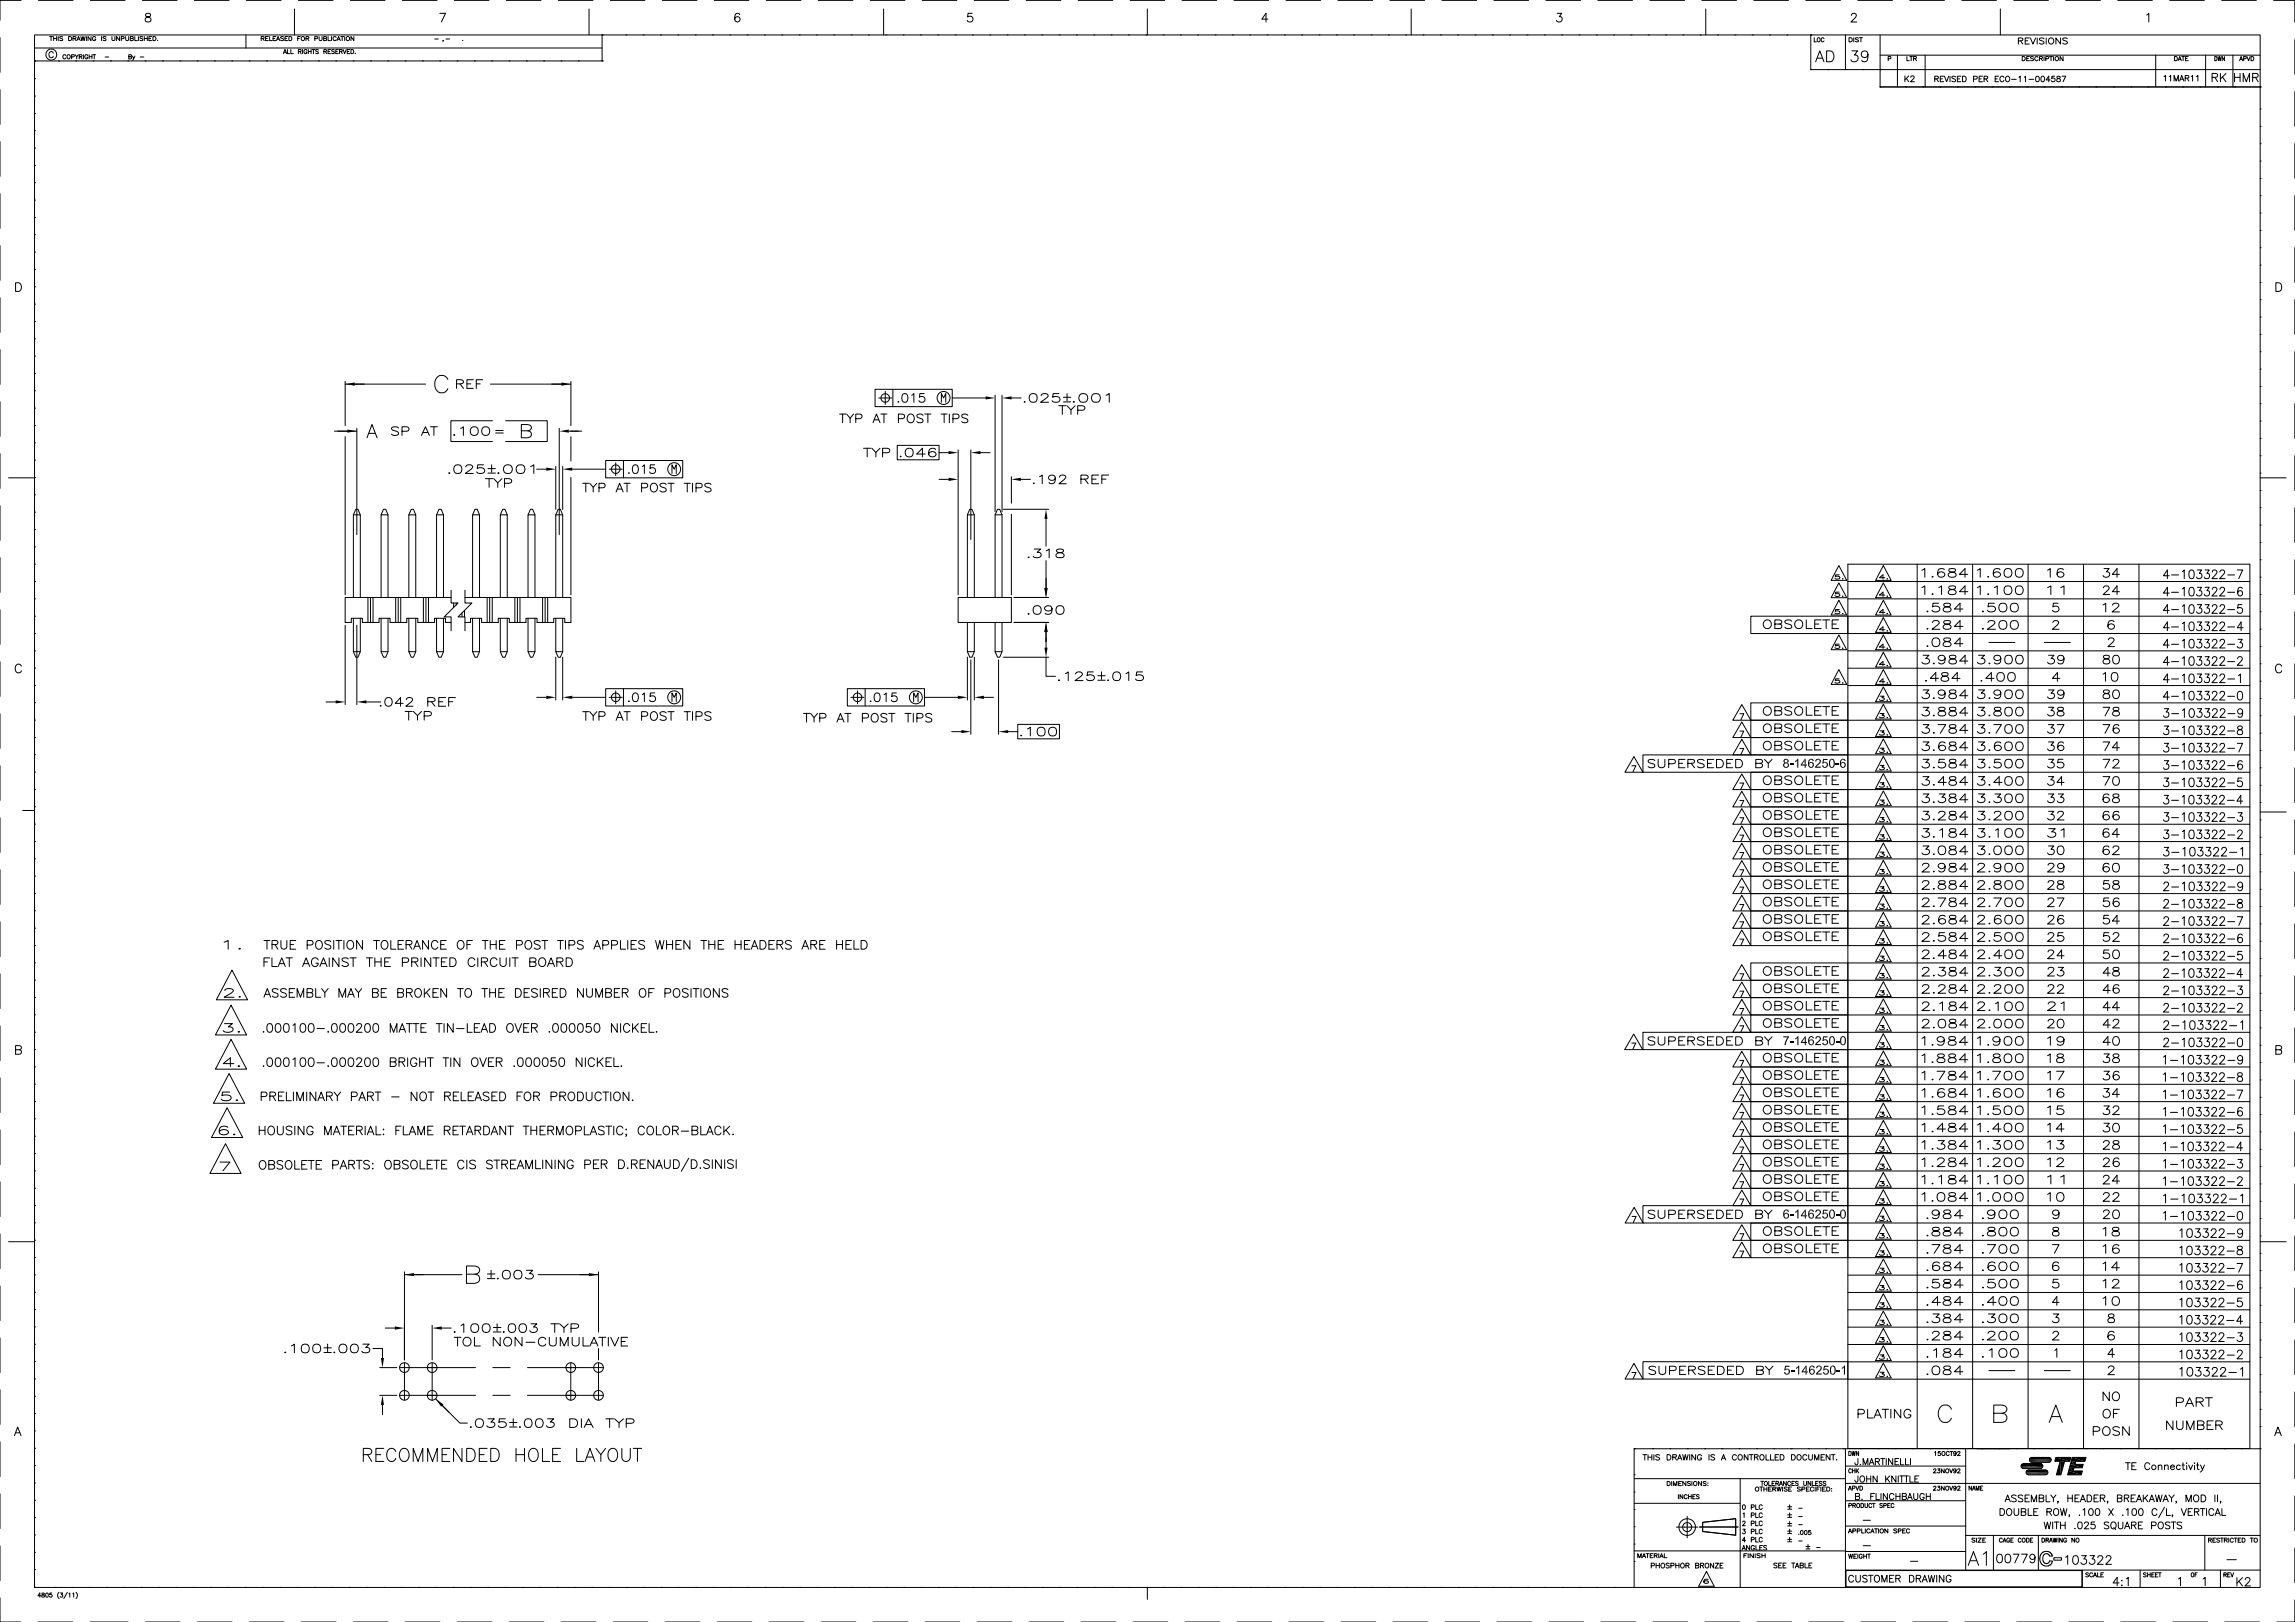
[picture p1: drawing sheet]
<svg xmlns="http://www.w3.org/2000/svg" width="841mm" height="594mm" viewBox="0 0 841 594" stroke-linecap="round" stroke-linejoin="round" font-family="sans-serif">
<g fill="none" stroke="#000" stroke-width=".37">
<path d="M0 13.8v12.7M7.7 .1h-7.7v7.3M12.7 12.8h815.6v568.6h-815.6zM12.7 17.6h207.9M14.1 .1h12.7M18.2 13.4h1.1M18.7 13.4v1.5M19.5 19.4a.8 .8 0 0 0-.9-.5 .8 .8 0 0 0-.7 .8v.6a.81 .81 0 0 0 .7 .8 .81 .81 0 0 0 .9-.5M19.6 14.1h1.1M19.6 13.4v1.5M20.7 13.4v1.5M21.3 13.4v1.5"/>
<path d="M23 13.6l-.4-.2-.7 .2 .1 .3 .9 .4-.1 .5-.9-.1M25.1 13.4h.6a.76 .76 0 0 1 .6 .7 .76 .76 0 0 1-.6 .8h-.6zM26.8 14.1l.9-.1 .2-.4-1.1-.2v1.5M27.3 14.1l.6 .8M28.2 14.9l.6-1.5 .6 1.5M28.4 14.4h.8M29.6 13.4l.4 1.5 .4-1.5 .4 1.5 .4-1.5M31.7 13.4v1.5M33.1 .1h12.7M33.4 13.4v1.5l-1.1-1.5v1.5M35.1 13.7a.6 .6 0 0 0-.7-.3 .6 .6 0 0 0-.5 .5v.4a.57 .57 0 0 0 .6 .6 .57 .57 0 0 0 .6-.6h-.4M37.2 13.4v1.5"/>
<path d="M38.9 13.6l-.4-.2-.7 .2v.3l1 .4-.1 .5-.9-.1M41 13.4v1l.5 .5 .5-.2 .1-1.3M43.8 13.4v1.5l-1.1-1.5v1.5M44.5 14.1h.9v-.7h-.9v1.5M46.1 13.4v1l.4 .5 .6-.2 .1-1.3M47.8 14.1l.9-.1 .2-.4-1.1-.2v1.5l1-.2 .1-.3-.4-.3M49.4 13.4v1.5h.9M50.7 13.4v1.5M52.2 .1h12.7M52.3 13.6l-.4-.2-.6 .2v.3l.9 .3v.6l-.9-.1M52.9 14.1h1.1M52.9 13.4v1.5"/>
<path d="M53.5 5.1a.63 .63 0 0 0 .3 1 1.14 1.14 0 0 1 1.3 .4 1.14 1.14 0 0 1-.1 1.4l-1 .2-.7-.3a1.17 1.17 0 0 1 .2-1.3 1.17 1.17 0 0 1 1.2-.4 .66 .66 0 0 0 .3-1zM54 13.4v1.5M54.6 14.1h.6M55.6 13.4h-1v1.5h1M56 13.4h.6a.76 .76 0 0 1 .6 .7 .76 .76 0 0 1-.6 .8h-.6zM57.7 14.7h.1M71.2 .1h12.7M90.1 12.8v4.8M90.3 .1h12.7M95.7 14.1l.9-.1 .2-.4-1.1-.2v1.5M96.3 14.1l.5 .8M97.3 14.1h.7"/>
<path d="M98.3 13.4h-1v1.5h1M98.8 13.4v1.5h.9M100.1 14.1h.6M101.1 13.4h-1v1.5h1M101.3 14.9l.6-1.5 .6 1.5M101.5 14.4h.8M103.8 19.7l.6-1.6 .6 1.6M103.9 13.6l-.4-.2-.7 .2 .1 .3 .9 .3v.6l-1-.1M104.1 19.1h.7M104.4 14.1h.6M105.4 18.1v1.6h.9M105.4 13.4h-1v1.5h1"/>
<path d="M105.9 13.4h.5a.78 .78 0 0 1 .6 .7 .78 .78 0 0 1-.6 .8h-.5zM106.6 18.1v1.6h.9M107.9 3.3v9.5M109.1 14.1h.6M109.3 18.9l.9-.1 .1-.5-1-.2v1.6M109.3 .1h12.7M109.9 18.9l.5 .8M110.1 13.4h-1v1.5M110.9 18.1v1.6M112.1 14.1l.9-.1 .2-.4-1.1-.2v1.5M112.5 18.5a.62 .62 0 0 0-.9-.3 .62 .62 0 0 0-.2 .9 .55 .55 0 0 0 .5 .6 .55 .55 0 0 0 .6-.6h-.4M112.6 14.1l.6 .8"/>
<path d="M113 18.1v1.6M113 18.9h1M114 18.1v1.6M114.3 18.1h1.1M114.9 18.1v1.6M115.4 14.1h.8l.2-.5-1-.2v1.5M116.7 18.3l-.4-.2-.6 .2 1 .9-.4 .5-.6-.3M116.9 13.4v1l.5 .5 .5-.2 .1-1.3M118.6 14.1l.9-.1v-.6h-.9v1.5l.9-.1 .2-.4-.4-.3M118.7 18.9l.8-.1 .2-.4-1-.3v1.6M119.2 18.9l.5 .8M120.2 13.4v1.5h.9"/>
<path d="M120.2 18.9h.6M121.2 18.1h-1v1.6h1M121.5 13.4v1.5M122.6 18.3l-.4-.2-.7 .2 .2 .4 .9 .5-.4 .5-.7-.3M123.1 18.9h.5M123.2 13.7a.6 .6 0 0 0-.7-.3 .6 .6 0 0 0-.5 .5v.4a.6 .6 0 0 0 .5 .6 .6 .6 0 0 0 .7-.4M123.5 14.9l.6-1.5 .6 1.5M123.7 14.4h.8M124 18.1h-.9v1.6h.9M124.4 18.9l.9-.1 .1-.4-1-.3v1.6M124.9 13.4h1M124.9 18.9l.5 .8"/>
<path d="M125.4 13.4v1.5M125.7 18.1l.6 1.6 .6-1.6M126.3 13.4v1.5M127.3 18.9h.5M128.2 18.1h-.9v1.6h.9M128.4 .1h12.7M128.6 18.1h.5a.81 .81 0 0 1 .5 .8 .81 .81 0 0 1-.5 .8h-.5zM129.7 13.4v1.5l-1.1-1.5v1.5M130.2 19.5h.1M147.4 .1h12.7M159.3 14.3h1.3M161.2 4.9h2.1l-1.5 3.2"/>
<path d="M162.5 14.8l-.2 .4M163.4 14.3h1.3M166.5 .1h12.7M169.6 14.7h.1M185.5 .1h12.7M204.6 .1h12.7M215.9 3.3v9.5M220.6 12.8h.1M220.6 12.8v9.5h-207.9M223.6 .1h12.7M229.4 12.8h.1M235.7 12.8h.1"/>
<path d="M242.1 12.8h.1M242.7 .1h12.7M248.4 12.8h.1M254.8 12.8h.1M261.1 12.8h.1M261.7 .1h12.7M267.5 12.8h.1M271.1 5.3a.89 .89 0 0 0-.9-.4 .89 .89 0 0 0-.8 .6 1.82 1.82 0 0 0 .8 2.6 .99 .99 0 0 0 1-1 .99 .99 0 0 0-.9-1 .99 .99 0 0 0-1.1 .9M273.8 12.8h.1M280.2 12.8h.1M280.8 .1h12.7M286.5 12.8h.1"/>
<path d="M292.9 12.8h.1M299.2 12.8h.1M299.8 .1h12.7M305.6 12.8h.1M311.9 12.8h.1M318.3 12.8h.1M318.9 .1h12.7M323.8 3.3v9.5M324.6 12.8h.1M331 12.8h.1M337.3 12.8h.1M337.9 .1h12.7"/>
<path d="M343.7 12.8h.1M350 12.8h.1M356.3 4.9h-1.5l-.2 1.3a1.13 1.13 0 0 1 1.7 0 1.13 1.13 0 0 1-.2 1.7 1.13 1.13 0 0 1-1.6-.4M356.4 12.8h.1M357 .1h12.7M362.7 12.8h.1M369.1 12.8h.1M375.4 12.8h.1M376 .1h12.7M381.8 12.8h.1M388.1 12.8h.1M394.5 12.8h.1"/>
<path d="M395.1 .1h12.7M400.8 12.8h.1M407.2 12.8h.1M413.5 12.8h.1M414.1 .1h12.7M419.9 12.8h.1M420.5 3.3v9.5M426.2 12.8h.1M432.6 12.8h.1M433.2 .1h12.7M438.9 12.8h.1M445.3 12.8h.1"/>
<path d="M451.6 12.8h.1M452.2 .1h12.7M458 12.8h.1M464.3 12.8h.1M464.7 7h-2.3l1.5-2.1v3.2M470.7 12.8h.1M471.3 .1h12.7M477 12.8h.1M483.4 12.8h.1M489.7 12.8h.1M490.3 .1h12.7M496.1 12.8h.1"/>
<path d="M502.4 12.8h.1M508.8 12.8h.1M509.4 .1h12.7M515.1 12.8h.1M517.1 3.3v9.5M521.5 12.8h.1M527.8 12.8h.1M528.4 .1h12.7M534.2 12.8h.1M540.5 12.8h.1M546.9 12.8h.1M547.5 .1h12.7"/>
<path d="M553.2 12.8h.1M559.6 12.8h.1M565.9 12.8h.1M566.5 .1h12.7M570.7 4.9h1.6l-.9 1.2a1.06 1.06 0 0 1 1 1.5 1.06 1.06 0 0 1-1.7 .3l-.3-.4M572.3 12.8h.1M578.6 12.8h.1M585 12.8h.1M585.6 .1h12.7M591.3 12.8h.1M597.7 12.8h.1M604 12.8h.1"/>
<path d="M604.6 .1h12.7M610.4 12.8h.1M616.7 12.8h.1M623.1 12.8h.1M623.7 .1h12.7M625.1 3.3v9.5M629.4 12.8h.1M635.8 12.8h.1M642.1 12.8h.1M642.7 .1h12.7M648.5 12.8h.1M654.8 12.8h.1"/>
<path d="M661.8 .1h12.7M663.6 12.8h.1M663.6 12.8v12.7M664.8 13.8v1.5h.9M668.4 14.2a.52 .52 0 0 0-.6-.4 .52 .52 0 0 0-.4 .6 .61 .61 0 0 0 .2 .8 .61 .61 0 0 0 .8-.1v-.1M669.4 18.6h1.3a2.11 2.11 0 0 1 1.4 2 2.11 2.11 0 0 1-1.4 2h-1.3zM676.3 12.8v12.7M677.6 13.8h.6a.78 .78 0 0 1 .6 .8 .78 .78 0 0 1-.6 .7h-.6zM678.4 5.6l.7-.7h.6l.6 .6-.5 1-1.5 1.6h2.1M678.7 18.6h2l-1.1 1.6a1.28 1.28 0 0 1 1.4 1.4 1.28 1.28 0 0 1-1.8 1l-.5-.2-.4-.5M679.3 13.8v1.5M680.8 .1h12.7"/>
<path d="M681.1 14l-.5-.2-.7 .2 .2 .4 1 .5-.5 .4-.7-.2M681.4 13.8h1.1M682 13.8v1.5M684.5 20a1.23 1.23 0 0 1-1.7 1 1.23 1.23 0 0 1-.4-2 1.23 1.23 0 0 1 2 .2 3.8 3.8 0 0 1-.4 3.2 1.24 1.24 0 0 1-1.8-.3M689 12.8v19M699.9 .1h12.7M718.9 .1h12.7M733 3.3v9.5M738 .1h12.7M739.6 15l1.4-.2 .3-.5-.3-.3-1.4-.1v2.2M740.5 15l.8 1.1M742.1 15h1"/>
<path d="M743.7 13.9h-1.6v2.2h1.6M744.1 13.9l.9 2.2 1-2.2M746.6 13.9v2.2M749.1 14.2l-.6-.3-1.1 .3 .2 .5 1.2 .5 .3 .6-.6 .3-1.1-.3M749.9 13.9v2.2M755.1 13.9v2.2l-1.7-2.2v2.2M757 .1h12.7M757.6 14.2l-.6-.3-1.1 .3 .3 .5 .9 .3 .5 .5v.3l-.6 .3-1.1-.3M776.1 .1h12.7M786.7 5.5l.7-.6v3.2M795.1 .1h12.7M814.2 .1h12.7"/>
<path d="M833.2 .1h7.8v8.1M841 14.5v12.7M0 32.8v12.7M12.7 22.3h.1M12.7 28.8h.1M12.7 35.2h.1M21.4 22.3h.1M24.1 20.4a.57 .57 0 0 0-.6-.4 .57 .57 0 0 0-.5 .6v.4a.56 .56 0 0 0 .5 .6 .56 .56 0 0 0 .6-.4M26.2 20.8h.9l.1-.6-1-.2v1.6M27.5 20l.6 .8v.8M27.8 22.3h.1M28.7 20l-.6 .8"/>
<path d="M29 20.8l.9-.1v-.6l-.9-.1v1.6M29.5 20.8l.6 .8M30.6 20v1.6M32.2 20.4a.57 .57 0 0 0-.7-.4 .57 .57 0 0 0-.4 .6v.4a.55 .55 0 0 0 .5 .6 .55 .55 0 0 0 .6-.6h-.4M32.7 20v1.6M32.7 20.8h1M33.7 20v1.6M34 20h1.1M34.1 22.3h.1M34.5 20v1.6M38.5 20.9h1.3M40.5 22.3h.1"/>
<path d="M46.8 22.3h.1M47.2 20.8l.8-.1 .2-.4-1-.3v1.6l.9-.2 .1-.3-.4-.3M48.6 20.5l.4 1.1 .4-1.1M49 21.6l-.5 .5M51.4 20.9h1.3M53.2 22.3h.1M59.5 22.3h.1M65.9 22.3h.1M72.2 22.3h.1M78.6 22.3h.1M84.9 22.3h.1M91.3 22.3h.1"/>
<path d="M97.6 22.3h.1M104 22.3h.1M110.3 22.3h.1M116.7 22.3h.1M123 22.3h.1M129.4 22.3h.1M135.7 22.3h.1M142.1 22.3h.1M148.4 22.3h.1M154.8 22.3h.1M161.1 22.3h.1M167.5 22.3h.1"/>
<path d="M173.8 22.3h.1M180.2 22.3h.1M186.5 22.3h.1M192.9 22.3h.1M199.2 22.3h.1M205.6 22.3h.1M211.9 22.3h.1M220.6 22.3h.1M663.6 25.5h.1M663.6 25.5h164.7M665.4 22.6l1.5-4 1.5 4M665.9 21.3h2"/>
<path d="M669.9 25.5h.1M676.3 25.5h.1M682.6 25.5h.1M689 25.5h.1M689 31.8h.1M689 31.8h139.3M689 20.2h139.3M691.9 21.5l.9-.1 .1-.6-1-.1v1.5M695.3 20.2v11.6M698.1 27.8v2.1M698.3 31.8h.1M698.6 28.7l.9 1.2"/>
<path d="M698.8 20.7v1.5h.9M699.5 27.8l-1.4 1.4M699.9 20.7h1M700.2 28.3l.4-.5h.4l.5 .4-1.4 1.7h1.4M700.4 20.7v1.5M701.3 21.4l.9-.1v-.5l-.9-.1v1.5M701.8 21.4l.5 .8M704.6 31.8h.1M705.5 20.2v11.6M709 28.9l1.1-.1 .2-.7-1.3-.2v2M709.7 28.9l.7 1M711 31.8h.1"/>
<path d="M711 28.9h.8M712.3 27.9h-1.3v2h1.3M712.6 27.9l.8 2 .7-2M714.6 27.9v2M716.6 28.2l-.4-.3-.9 .3 .2 .5 1 .4v.8h-.7l-.5-.3M717.3 28.9h.8M717.3 31.8h.1M718.6 27.9h-1.3v2h1.3M719.2 27.9h.6a1.08 1.08 0 0 1 .7 1 1.08 1.08 0 0 1-.7 1h-.6zM723.2 29l1.2-.1 .1-.8-1.3-.2v2M723.7 31.8h.1M725.3 28.9h.7"/>
<path d="M726.5 27.9h-1.2v2h1.2M727.1 28.9l1.2-.1v-.7l-1.2-.2v2M727.8 28.9l.6 1M730 31.8h.1M731.1 28.9h.8M732.4 27.9h-1.3v2h1.3M734.4 28.4a.77 .77 0 0 0-.9-.5 .77 .77 0 0 0-.6 .8v.5a.76 .76 0 0 0 .6 .7 .76 .76 0 0 0 .9-.5M735.1 28.2l.2-.2a.96 .96 0 0 1 1.2 .9 .96 .96 0 0 1-1.2 1l-.4-.7zM736.4 31.8h.1M737.2 29.1h1.7M739.9 28.3l.4-.4v2M741 20.7h.6a.79 .79 0 0 1 .6 .8 .79 .79 0 0 1-.6 .7h-.6z"/>
<path d="M741.8 28.3l.5-.4v2M742.7 21.4h.6M742.7 31.8h.1M743.5 29.1h1.8M743.7 20.7h-1v1.5h1M745.2 20.9l-.9-.1-.1 .4 .8 .4 .2 .4-.4 .2-.7-.2M746.3 28l.3-.1a1.05 1.05 0 0 1 .7 1 1.05 1.05 0 0 1-.7 1 1.3 1.3 0 0 1-.3-1.9zM746.8 21.1a.62 .62 0 0 0-.6-.4 .62 .62 0 0 0-.5 .6 .68 .68 0 0 0 .2 .8 .68 .68 0 0 0 .9-.1v-.1M747.4 21.4h.7l.4-.4-.2-.2-.9-.1v1.5M748 21.4l.5 .8M748.2 28a1 1 0 0 1 1.2 .7 1 1 0 0 1-.7 1.2l-.7-.3-.1-.8zM749.1 20.7v1.5"/>
<path d="M749.1 31.8h.1M749.7 21.5l.9-.1 .1-.6-1-.1v1.5M751.1 20.7h1.1M751.3 29.3h-1.5l1-1.4v2M751.6 20.7v1.5M752.6 20.7v1.5M752.9 27.9h-.9l-.2 .9a.72 .72 0 0 1 1.1-.1 .72 .72 0 0 1-.1 1.1 .72 .72 0 0 1-1-.2M753.9 28v.6a.82 .82 0 0 1 1 .2 .82 .82 0 0 1-.1 1.1h-.9a.84 .84 0 0 1 0-1 .84 .84 0 0 1 .9-.3v-.6zM755.4 31.8h.1M755.6 27.9h1.4l-1 2M756 20.7v1.5l-1.1-1.5v1.5M761.8 31.8h.1"/>
<path d="M768.1 31.8h.1M774.5 31.8h.1M780.8 31.8h.1M787.2 31.8h.1M790 20.2v11.6M793 28l.5-.3v2M793.5 31.8h.1M795 28l.4-.3v2M796.7 29.7v-2l.8 2 .8-2v2M796.9 20.7h.5a.81 .81 0 0 1 .5 .8 .81 .81 0 0 1-.5 .7h-.5zM798.2 22.2l.6-1.5 .6 1.5M798.4 21.7h.8"/>
<path d="M798.7 29.7l.8-2 .8 2M799 29h1M799.5 20.7h1M799.9 31.8h.1M800 20.7v1.5M800.8 28.6l1.2-.1 .1-.6-1.3-.2v2M800.9 21.4h.6M801.5 28.6l.6 1.1M801.9 20.7h-1v1.5h1M803 28l.5-.3v2M804.9 28l.5-.3v2M806.2 31.8h.1"/>
<path d="M808.3 20.2v11.6M810.6 28.3l1.8-.1 .3-.4-.2-.6-.5-.3h-1.4v3M811.6 20.7a.77 .77 0 0 1 .9 .8 .77 .77 0 0 1-.9 .7zM811.7 28.3l1 1.6M812.6 31.8h.1M812.8 20.7l.3 1.5 .3-1.5 .2 1.5 .4-1.5M813.7 26.9v3M814.4 28.2l1.3 1.7M815.2 20.7v1.5l-.9-1.5v1.5M815.7 26.9l-2 2M818.3 20.2v11.6M818.9 26.9v3"/>
<path d="M818.9 28.3h2M818.9 31.8h.1M820.7 22.2l.6-1.5 .5 1.5M820.9 26.9v3M820.9 21.7h.7M822 29.9v-3l1.2 3 1.2-3v3M822.2 21.5l.8-.1v-.6l-.8-.1v1.5M823.4 20.7l.6 1.5 .6-1.5M824.9 20.7h.5a.81 .81 0 0 1 .6 .8 .81 .81 0 0 1-.6 .7h-.5zM825.5 28.3l1.7-.1 .3-.4-.1-.6-.6-.3h-1.3v3M826.5 28.3l1 1.6M828.3 39.9h.1"/>
<path d="M828.3 31.8h.1M841 33.6v12.7M0 51.9v12.7M12.7 41.5h.1M12.7 47.9h.1M12.7 54.2h.1M828.3 59h.1M828.3 52.6h.1M828.3 46.3h.1M841 52.6v12.7M0 70.9v12.7M12.7 60.6h.1"/>
<path d="M12.7 66.9h.1M12.7 73.3h.1M12.7 79.6h.1M828.3 78h.1M828.3 71.7h.1M828.3 65.3h.1M841 71.7v12.7M0 90v12.7M12.7 86h.1M12.7 92.3h.1M12.7 98.7h.1M828.3 97.1h.1"/>
<path d="M828.3 90.7h.1M828.3 84.4h.1M841 90.7v12.7M0 109v12.7M5.7 103.6h1.1a1.7 1.7 0 0 1 1.1 1.5 1.7 1.7 0 0 1-1.1 1.6h-1.1zM12.7 105h.1M12.7 111.4h.1M12.7 117.7h.1M828.3 116.1h.1M828.3 109.8h.1M828.3 103.4h.1M834 103.6h1.1a1.7 1.7 0 0 1 1.1 1.5 1.7 1.7 0 0 1-1.1 1.6h-1.1z"/>
<path d="M841 109.8v12.7M0 128.1v12.7M12.7 124.1h.1M12.7 130.4h.1M12.7 136.8h.1M126.5 139.7v16.2M164.1 139a2.48 2.48 0 0 0-2.7-1.5 2.48 2.48 0 0 0-2.1 2.4 2.87 2.87 0 0 0 .7 3.1 2.87 2.87 0 0 0 3.2 .6l.9-1.3M173.4 139.1h-2.3v3.2h2.3M176.9 139.1h-2.4v3.2M209.2 139.7v16.2M828.3 135.2h.1M828.3 128.8h.1"/>
<path d="M828.3 122.5h.1M841 128.8v12.7M0 147.1v12.7M12.7 143.1h.1M12.7 149.5h.1M12.7 155.8h.1M122.6 157.9h8.2M126.5 159.9v58M126.5 140.7h29.5M130.8 156.9v38.9M135.2 158.7h2.3M146.1 156.8a1.59 1.59 0 0 0-2.6 .3l.3 .4 2 .8 .3 .7a1.92 1.92 0 0 1-2.6 0"/>
<path d="M147.3 158l2.2-.2a.81 .81 0 0 0 0-1.3l-2.2-.2v3.2M154.4 159.5l1.5-3.2 1.5 3.2M155 158.4h1.8M157.7 156.3h2.6M159 156.3v3.2M166.2 159.3h.5zM167.3 140.6l2.2-.2 .3-.7-.9-.6h-1.6v3.2M168.6 140.6l1.2 1.7M168.8 156.9l1-.6v3.2M171.1 140.6h1.5M174.5 140.6h1.5M179.7 140.7h29.5"/>
<path d="M180.5 154.1h-15.3v7.6h15.3M181.7 157.7h2.7M181.7 158.6h2.7M185.3 154.1h15.2v7.6h-15.2M191.1 157.8h2.3l.8-.3a1.01 1.01 0 0 0 .6-.9 1.01 1.01 0 0 0-.6-.9l-3.1-.2v4.8h2.3l1-.4a1.19 1.19 0 0 0-.2-1.9l-.8-.2M204.9 156.9v38.9M208.4 157.9h4.8M209.2 159.9v8.9M307.7 151.7h2.2M308.8 151.7v3.1M310.3 151.7l1.2 1.5v1.6M312.8 151.7l-1.3 1.5"/>
<path d="M313.6 153.3h1.5a.87 .87 0 0 0 .6-1.4l-.6-.2h-1.5v3.1M319.9 154.8l1.3-3.1 1.3 3.1M320.4 153.8h1.6M320.7 142.6h28.3v6.3h-28.3zM322 145.8h4.8M322.8 151.7h2.2M323.9 151.7v3.1M324.4 143.4v4.7M327.2 142.6v6.3M329.2 147v.3zM329.2 153.3l2-.1 .3-.5-.2-.8-.6-.2h-1.5v3.1M331 144.3a1.08 1.08 0 0 1 1.5 .5 1.52 1.52 0 0 1 .2 1.8 1.52 1.52 0 0 1-1.7 .6 2.42 2.42 0 0 1 0-2.9z"/>
<path d="M332.8 152.1a1.5 1.5 0 0 1 2.1 .2 1.5 1.5 0 0 1-.2 2.1 1.5 1.5 0 0 1-2.1-.2 1.5 1.5 0 0 1 .2-2.1zM334.1 144.8l.8-.6v3.1M338.2 152.1a1.29 1.29 0 0 0-2.2 .3l.3 .5 1.6 .6a.76 .76 0 0 1 0 1.2 1.76 1.76 0 0 1-1.9-.3M338.7 144.2h-1.6l-.2 1.3a1.16 1.16 0 0 1 1.8 0 1.16 1.16 0 0 1-.3 1.7 1.16 1.16 0 0 1-1.6-.5M338.9 151.7h2.3M340 151.7v3.1M344.8 151.7h2.3M345 147.3v-3.1l.8 1.6 .8-1.6v3.1M346 151.7v3.1M347.9 151.7v3.1M349 145.8h12.2M349.2 153.3h1.4a.87 .87 0 0 0 .7-1.4l-.7-.2h-1.4v3.1"/>
<path d="M354.7 152.1a1.29 1.29 0 0 0-2.3 .3l.3 .5 1.6 .6 .4 .9a1.61 1.61 0 0 1-2.3 0M364.7 144.8v42.6M367.2 144.8v42.6M370.7 145.8h3.5M375.3 147.2h.4zM381.6 144.9a1.45 1.45 0 0 1 2.5-.1l-.6 1-2.2 1.5h3M388 148.6h2.6M388.1 144.2h-2.1l-.3 1.3 .3-.1a1.43 1.43 0 0 1 1.7-.2 1.43 1.43 0 0 1 .6 1.7 1.96 1.96 0 0 1-2.8-.2M389.3 148.6v3.2M389.7 145.5h2.7M389.7 147.2h2.7M391 148.6l1.5 1.5v1.7"/>
<path d="M391 144.2v2.7M393.3 147.2h.4zM394 148.6l-1.5 1.5M394.9 150.3l2.3-.2a.81 .81 0 0 0 0-1.3l-2.3-.2v3.2M405.3 144.8l1.2-.6v3.1M828.3 154.2h.1M828.3 147.9h.1M828.3 141.5h.1M841 147.9v12.7M0 166.2v12.7M3.1 175h9.6M12.7 162.2h.1"/>
<path d="M12.7 168.5h.1M12.7 174.9h.1M134.5 160.3l1.8-4.8 1.9 4.8M164.4 173.3h.4zM170.7 171l.2-.4a1.54 1.54 0 0 1 2.3 .3l-.6 1-2.1 1.5h2.9M177.2 170.2h-2.1l-.2 1.4a1.47 1.47 0 0 1 1.8-.3 1.47 1.47 0 0 1 .7 1.7 2.01 2.01 0 0 1-2.7-.2M177.9 175.3h2.7M178.8 171.6h2.7M178.8 173.3h2.7M179.2 175.3v3.2M180.2 170.2v2.8M180.9 175.3l1.5 1.5v1.7"/>
<path d="M182.4 173.3h.5zM183.9 175.3l-1.5 1.5M184.9 177l2.2-.2a.76 .76 0 0 0 0-1.3l-2.2-.2v3.2M194.4 170.9l1.2-.7v3.2M196.7 171.8h3.5M203.7 170.8v15.8M206.2 170.8v15.8M209.2 174.8v43.1M209.7 171.8h12.3M213.5 177h2.3M214.7 177v3.2M216.1 177l1.3 1.5v1.7"/>
<path d="M218.7 177l-1.3 1.5M219.5 178.7l1.9-.2 .3-.9-.3-.5-1.9-.1v3.2M222 168.7h28.2v6.3h-28.2zM223.3 171.8h4.7M225.6 169.5v4.7M226.3 179.1h1.6M228.5 168.7v6.3M228.7 177h2.2M229.8 177v3.2M230.5 173.1v.3zM232.2 170.4a1.04 1.04 0 0 1 1.6 .5 1.5 1.5 0 0 1 .1 1.8 1.5 1.5 0 0 1-1.7 .6 2.42 2.42 0 0 1 0-2.9zM235.1 178.7h1.5l.6-.3a.82 .82 0 0 0 .1-.9 .82 .82 0 0 0-.7-.5h-1.5v3.2"/>
<path d="M235.4 170.9l.7-.7v3.2M238.6 177.4a1.53 1.53 0 0 1 2.4 .9 1.53 1.53 0 0 1-1.7 1.9l-.7-.5-.3-.7zM239.9 170.2h-1.6l-.1 1.4a1.15 1.15 0 0 1 1.8 0 1.15 1.15 0 0 1-.3 1.7 1.15 1.15 0 0 1-1.7-.5M244.1 177.4a1.36 1.36 0 0 0-2.2 .3l.3 .5 1.6 .6 .3 .9a1.55 1.55 0 0 1-2.2 0M244.8 177h2.2M245.9 177v3.2M246.3 173.4v-3.2l.8 1.6 .7-1.6v3.2M250.7 177h2.3M251.8 177v3.2M253.8 177v3.2M255.1 178.7l1.9-.2 .3-.4-.1-.8-.7-.3h-1.4v3.2M260.6 177.4a1.36 1.36 0 0 0-2.3 .3l.3 .5 1.6 .6 .4 .9a1.55 1.55 0 0 1-2.3 0"/>
<path d="M316.4 164.2h2.7M317.8 164.2v3.2M319.5 164.2l1.5 1.5v1.7M322.5 164.2l-1.5 1.5M323.4 165.8l2.3-.1a.79 .79 0 0 0 .2-1.2l-.8-.3h-1.7v3.2M328.8 163.1h15.3v5.3h-15.3zM329.9 167.2h.3zM339 166.3h-3.1l2.1-2.1v3.2M342.8 164.6a1.52 1.52 0 0 0-1.9-.2 1.52 1.52 0 0 0-.6 1.9 1.39 1.39 0 0 0 1.4 1.1 1.39 1.39 0 0 0 1.3-1.1 1.47 1.47 0 0 0-1.3-.9 1.47 1.47 0 0 0-1.4 .9M344.1 175.6h3.5M344.1 165.8h3.5M351.1 164.8v53.1"/>
<path d="M355.8 164.8v32.8M359.3 165.8h3.5M370.6 174.6v9.7M374.1 175.6h3.5M378.7 177h.4zM381 174.6l.9-.6v3.2M386.7 175.1a1.29 1.29 0 0 1-1.3 .9 1.29 1.29 0 0 1-1.2-1.1 1.33 1.33 0 0 1 1.7-.8 1.33 1.33 0 0 1 .8 1.7l-.2 .7a1.29 1.29 0 0 1-2.1 .2M388.2 174.8l.4-.7 .4-.1 1.2 .1 .4 .5-.6 1.1-1.9 1.5h2.6M396.1 175.5l2.3-.1a.67 .67 0 0 0 .4-.7 .67 .67 0 0 0-.4-.6l-2.3-.1v3.2M397.5 175.5l1.3 1.7M400.1 175.5h1.6M402.6 174h-2.5v3.2h2.5"/>
<path d="M403.8 175.5h1.5M406.3 174h-2.5v3.2M828.3 179.6h.1M828.3 173.3h.1M828.3 166.9h.1M828.3 160.6h.1M828.3 175h9.5M841 166.9v12.7M0 185.2v12.7M12.7 181.2h.1M12.7 187.6h.1M12.7 193.9h.1"/>
<path d="M129.5 188.6l.9-2.1h.8l.8 2.1M139.7 188.6l.8-2.1h.9l.8 2.1M149.8 188.6l.9-2.1h.8l.9 2.1M160 188.6l.9-2.1h.8l.8 2.1M173.2 188.6l.9-2.1h.8l.8 2.1M183.3 188.6l.9-2.1h.8l.9 2.1M193.5 188.6l.9-2.1h.8l.8 2.1M203.7 188.6l.9-2.1h.8l.8 2.1M225.8 180.2l1.3-3.2 1.2 3.2M354.5 188.6h2.5M364.7 188.6h2.5M367.7 186.5h16.6"/>
<path d="M370.6 188.4v29.5M383.3 190v10M828.3 198.7h.1M828.3 192.3h.1M828.3 186h.1M841 186v12.7M0 204.3v12.7M12.7 200.3h.1M12.7 206.6h.1M12.7 213h.1M12.7 219.3h.1M129.5 218.8v-30.2h2.5v30.2"/>
<path d="M134.8 218.8v9.2M135.8 218.8v9.2M136.7 218.8v9.2M139.7 218.8v-30.2h2.5v30.2M145 218.8v9.2M145.9 218.8v9.2M146.9 218.8v9.2M149.8 218.8v-30.2h2.6v30.2M155.2 218.8v9.2M156.1 218.8v9.2M157 218.8v9.2M160 218.8v-30.2h2.5v30.2"/>
<path d="M165.3 218.8h-38.8v9.2h2.2v-1.5h4.1v1.5h6.1v-1.5h4.1v1.5h6.1v-1.5h4v1.5h6.1v-1.5h4.1v1.5h2M165.3 216.2v4.7h2.6l-5.1 5h2.5v5.1M170.4 218.8h38.8v9.2h-2.2v-1.5h-4.1v1.5h-6.1v-1.5h-4.1v1.5h-6.1v-1.5h-4v1.5h-6.1v-1.5h-4.1v1.5h-2M170.4 216.2v4.7h2.5l-5 5h2.5v5.1M173.2 218.8v-30.2h2.5v30.2M178.5 218.8v9.2M179.5 218.8v9.2M180.4 218.8v9.2M183.3 218.8v-30.2h2.6v30.2M188.7 218.8v9.2M189.6 218.8v9.2M190.5 218.8v9.2"/>
<path d="M193.5 218.8v-30.2h2.5v30.2M198.8 218.8v9.2M199.8 218.8v9.2M200.7 218.8v9.2M203.7 218.8v-30.2h2.5v30.2M351.1 218.8h19.5v9.2h-19.5zM354.5 218.8v-30.2l.9-2.1h.8l.8 2.1v30.2M364.7 218.8v-30.2l.8-2.1h.9l.8 2.1v30.2M371.6 218.8h12.7M376.7 204.1h.4zM379 201.1h2.3l-1.2 1.2h.6a.93 .93 0 0 1 .9 .8 .93 .93 0 0 1-.7 1l-.6 .2a1.34 1.34 0 0 1-1.7-.6M383.3 205.3v10.1"/>
<path d="M383.4 201.7l1.1-.6v3.2M387.4 201.3l-.2 .6 .6 .4a1.7 1.7 0 0 1 2.1 1.4l-.4 .4-.6 .2-1.5-.2-.4-.4a1.14 1.14 0 0 1 1.2-1.2l1.3-.3 .2-.6a2.03 2.03 0 0 0-2.3-.3zM673.9 219.8l2.8 5.5h-5.7zM673.9 213.5l2.8 5.4h-5.7zM673.9 207.2l2.8 5.4h-5.7zM674 216.9h-1.3l-.1 .7a.88 .88 0 0 1 1-.3 .88 .88 0 0 1 .5 .9l-1 .3-.7-.3M674 210.5h-1.3l-.1 .7a.88 .88 0 0 1 1-.3 .88 .88 0 0 1 .5 1l-1 .2-.7-.3M675.2 218.4h.2zM675.2 212h.2zM677.2 206.6h147.3v323.9h-147.3zM677.2 219.3h147.3M677.2 213h147.3"/>
<path d="M690.2 219.8l2.8 5.5h-5.7zM690.2 213.5l2.8 5.4h-5.7zM690.2 207.2l2.8 5.4h-5.7zM690.7 217.9h-2l1.3-1v1.6M690.7 211.6h-2l1.3-1.1v1.6M691.5 218.4h.2zM691.5 212h.2zM702.6 206.6v323.9M704.3 215.2l1.1-.6v3.2M704.3 208.8l1.1-.5v3.1M708 217.6h.4zM708 211.3h.4z"/>
<path d="M710.5 215.2l1-.6v3.2M712.5 208.7a1.52 1.52 0 0 0-1.9-.2 1.52 1.52 0 0 0-.5 1.9 1.37 1.37 0 0 0 1.3 1 1.37 1.37 0 0 0 1.3-1 1.42 1.42 0 0 0-1.3-1 1.42 1.42 0 0 0-1.3 1M714.3 214.7l-.1 .6 .6 .5a1.69 1.69 0 0 1 2 1.3 1.6 1.6 0 0 1-1.5 .7 1.6 1.6 0 0 1-1.3-1.1 1.93 1.93 0 0 1 2-.9l.4-.1 .2-.7a2.2 2.2 0 0 0-2.3-.3zM714.3 208.4l-.1 .6 .6 .4a1.69 1.69 0 0 1 2 1.4 1.6 1.6 0 0 1-1.5 .7 1.6 1.6 0 0 1-1.3-1.1 1.93 1.93 0 0 1 2-1l.4-.1 .2-.6a2.2 2.2 0 0 0-2.3-.3zM721.1 216.7h-3l2-2.1v3.2M721.1 210.4h-3l2-2.1v3.1M722.9 206.6v323.9M724.6 215.2l1.1-.6v3.2M724.6 208.8l1.1-.5v3.1M728.4 217.6h.4zM728.4 211.3h.4zM730.8 215.2l1.1-.6v3.2"/>
<path d="M732.9 208.7a1.52 1.52 0 0 0-1.9-.2 1.52 1.52 0 0 0-.5 1.9 1.37 1.37 0 0 0 1.3 1 1.37 1.37 0 0 0 1.3-1 1.42 1.42 0 0 0-1.3-1 1.42 1.42 0 0 0-1.3 1M743.2 206.6v323.9M750.4 215.2l1.1-.6v3.2M750.4 208.8l.9-.5v3.1M755.1 215.2l1.3-.6v3.2M756.2 208.7a1.46 1.46 0 0 0-1.9-.2 1.46 1.46 0 0 0-.5 1.9 1.29 1.29 0 0 0 1.3 1 1.29 1.29 0 0 0 1.3-1 1.33 1.33 0 0 0-1.3-1 1.33 1.33 0 0 0-1.3 1M763.5 206.6v323.9M770.8 215.3l.4-.6 1-.1 .5 .3 .2 .6-2.2 2.3h2.4M771 208.3h1.9l-1 1.1a1.07 1.07 0 0 1 1.2 1.3 1.07 1.07 0 0 1-1.6 .7l-.8-.6M776.7 216.7h-2.6l1.7-2.1v3.2M776.7 210.4h-2.6l1.7-2.1v3.1M783.8 206.6v323.9"/>
<path d="M794.9 217.2h-2.1l1.5-2.1v3.2M794.9 210.9h-2.1l1.5-2.1v3.1M795.8 216.9h2.5M795.8 210.6h2.5M799.7 215.7l.7-.6v3.2M799.7 209.4l.7-.6v3.1M802.6 215.3a.9 .9 0 0 1 1.4 .4l.1 .8a1.46 1.46 0 0 1-.8 1.8h-.3a2.09 2.09 0 0 1-.4-3zM802.6 208.9a.9 .9 0 0 1 1.4 .5l.1 .7a1.46 1.46 0 0 1-.8 1.8h-.3a2.09 2.09 0 0 1-.4-3zM805.2 215.1h1.6l-.9 1.2a1.02 1.02 0 0 1 .8 1.7 1.02 1.02 0 0 1-1.8-.3M805.2 208.8h1.6l-.9 1.2a1.02 1.02 0 0 1 .8 1.6 1.02 1.02 0 0 1-1.8-.3M808.1 215.1h1.5l-.9 1.2a1 1 0 0 1 .8 1.6 1 1 0 0 1-1.7-.2M808.1 208.8h1.5l-.9 1.2a1 1 0 0 1 .8 1.6 1 1 0 0 1-1.7-.3"/>
<path d="M810.7 215.9l.6-.8 1 .3a.96 .96 0 0 1-.3 1.4l-1.4 1.5h1.9M810.7 209.5l.6-.7 1 .3a.96 .96 0 0 1-.3 1.3l-1.4 1.5h1.9M813.5 215.9l.6-.8h.6l.5 .6-.4 1.1-1.4 1.5h2M813.5 209.5l.6-.7h.6l.5 .6-.1 .6-1.7 1.9h2M816.4 216.9h2.5M816.4 210.6h2.5M819.9 208.8h1.9l-1.4 3.1M821.7 215.6a.81 .81 0 0 0-1.3-.3 1.95 1.95 0 0 0 .4 3 .95 .95 0 0 0 1.1-.9 .95 .95 0 0 0-.9-1 .95 .95 0 0 0-1 .8M828.3 217.7h.1M828.3 211.4h.1M828.3 205h.1M841 205v12.7"/>
<path d="M0 223.3v12.7M12.7 225.7h.1M12.7 232h.1M12.7 238.4h.1M126.5 229v29.1M129.5 238.7l.9 2h.8l.8-2M129.5 226.5v12.2h2.5v-12.2M130.8 229v29.1M139.7 226.5v12.2h2.5M142.2 226.5v12.2l-.8 2h-.9l-.8-2M149.8 226.5v12.2h2.6M152.4 226.5v12.2l-.9 2h-.8l-.9-2"/>
<path d="M160 226.5v12.2h2.5M162.5 226.5v12.2l-.8 2h-.8l-.9-2M166.2 220.9v1.6M167.2 220.9v.7M169.3 224.5v1.4M170.2 223.6v2.3M173.2 226.5v12.2h2.5M175.7 226.5v12.2l-.8 2h-.8l-.9-2M183.3 226.5v12.2h2.6M185.9 226.5v12.2l-.9 2h-.8l-.9-2M193.5 226.5v12.2h2.5M196 226.5v12.2l-.8 2h-.8l-.9-2"/>
<path d="M203.7 226.5v12.2h2.5M206.2 226.5v12.2l-.8 2h-.8l-.9-2M354.5 238.7l.9 2h.8l.8-2M354.5 228v10.7h2.5v-10.7M364.7 238.7l.8 2h.9l.8-2M364.7 228v10.7h2.5v-10.7M371.6 228h12.7M376.7 224.8h.4zM383.3 231.5v5.7M385.5 222.9a1.46 1.46 0 0 1-1.4 .9 1.46 1.46 0 0 1-1.3-1.1 1.54 1.54 0 0 1 2.2-.6 1.54 1.54 0 0 1 .3 2.3 1.54 1.54 0 0 1-2.3 .1M641.6 225.7h35.6v6.3h-35.6zM650.4 228.6l2.2-.2a.64 .64 0 0 0 .4-.6 .64 .64 0 0 0-.4-.6l-2.2-.2v3.2l2.2-.1a.8 .8 0 0 0 0-1.4l-.6-.1"/>
<path d="M656.6 227.5a1.55 1.55 0 0 0-2.5 .3l.3 .5 1.9 .6 .3 .9a1.85 1.85 0 0 1-2.5 0M661.9 227v3.2h2.2M665 228.6h1.5M667.4 227h-2.4v3.2h2.4M667.9 227h2.6M669.2 227v3.2M671.4 228.6h1.5M673.8 227h-2.4v3.2h2.4M673.9 232.6l2.8 5.4h-5.7zM674 235.9h-1.3l-.1 .7a.88 .88 0 0 1 1-.3 .88 .88 0 0 1 .5 1l-1 .2-.7-.3M674 223.2h-1.3l-.1 .7a.88 .88 0 0 1 1-.3 .88 .88 0 0 1 .5 1l-1 .2-.7-.3M675.2 237.4h.2z"/>
<path d="M675.2 224.7h.2zM677.2 238.4h147.3M677.2 232h147.3M677.2 225.7h147.3M690.2 238.9l2.8 5.4h-5.7zM690.2 232.6l2.8 5.4h-5.7zM690.2 226.2l2.8 5.4h-5.7zM690.7 237h-2l1.3-1.1v1.6M690.7 230.6h-2l1.3-1v1.6M690.7 224.3h-2l1.3-1.1v1.6M691.5 237.4h.2zM691.5 231.1h.2z"/>
<path d="M691.5 224.7h.2zM706.1 236.7h.4zM706.1 230.3h.4zM706.1 224h.4zM708.2 228l.4-.6 1.2-.1 .6 .3 .3 .6-2.7 2.3h2.9M710.4 221h-2l-.2 1.3 .2-.2a1.58 1.58 0 0 1 2.5 1.1 1.7 1.7 0 0 1-2.9 .3M712.5 233.8l-.2 .6 .6 .4a1.61 1.61 0 0 1 2.1 1.4 1.6 1.6 0 0 1-1.6 .7 1.6 1.6 0 0 1-1.3-1.1 2.55 2.55 0 0 1 2.5-1.1l.2-.6a2.08 2.08 0 0 0-2.3-.3zM712.5 227.4l-.2 .6 .6 .5a1.61 1.61 0 0 1 2.1 1.3 1.6 1.6 0 0 1-1.6 .7 1.6 1.6 0 0 1-1.3-1.1 2.55 2.55 0 0 1 2.5-1l.2-.7a2.08 2.08 0 0 0-2.3-.3zM712.5 221.1l-.2 .6 .6 .4a1.61 1.61 0 0 1 2.1 1.4 1.6 1.6 0 0 1-1.6 .7 1.6 1.6 0 0 1-1.3-1.1 2.55 2.55 0 0 1 2.5-1.1l.2-.6a2.08 2.08 0 0 0-2.3-.3zM719.3 235.8h-3.1l2.1-2.1v3.1M719.3 229.4h-3.1l2.1-2.1v3.2M719.3 223.1h-3.1l2.1-2.1v3.1"/>
<path d="M726.4 230.3h.5zM726.4 224h.5zM728.5 228a1.47 1.47 0 0 1 2.6-.1l-.7 1.1-2.1 1.5h3M728.9 235.3h9.5M730.8 221h-2.1l-.2 1.3 .2-.2a1.61 1.61 0 0 1 2.6 1.1 1.78 1.78 0 0 1-3 .3M749.2 235.3h9.5M752.3 228l.4-.6 1-.1 .5 .3 .2 .6-2.3 2.3h2.4M754.2 221h-1.7l-.2 1.3a1.2 1.2 0 0 1 1.8-.1 1.2 1.2 0 0 1-.1 1.8l-.5 .1a1.08 1.08 0 0 1-1.4-.6M770.7 221.5l1-.5v3.1M772.6 234.4l.4-.6 1-.1 .5 .2 .2 .6-2.2 2.3h2.4M774.1 221.7l.4-.6 1.2-.1 .6 .2 .2 .6-2.5 2.3h2.7M774.7 227.7a1.26 1.26 0 0 0-2 .2 1.52 1.52 0 0 0-.3 1.6 1.52 1.52 0 0 0 1.4 1 1 1 0 0 0 .9-.5 1 1 0 0 0 0-1 1.29 1.29 0 0 0-2.2 .4"/>
<path d="M794.9 236.3h-2.1l1.5-2.1v3.1M794.9 229.9h-2.1l1.5-2.1v3.2M794.9 223.6h-2.1l1.5-2.1v3.1M795.8 236h2.5M795.8 229.6h2.5M795.8 223.3h2.5M799.7 234.8l.7-.6v3.1M799.7 228.4l.7-.6v3.2M799.7 222.1l.7-.6v3.1M802.6 234.3a.9 .9 0 0 1 1.4 .5l.1 .7a1.46 1.46 0 0 1-.8 1.8h-.3a2.09 2.09 0 0 1-.4-3zM802.6 228a.9 .9 0 0 1 1.4 .4l.1 .8a1.46 1.46 0 0 1-.8 1.8h-.3a2.09 2.09 0 0 1-.4-3zM802.6 221.6a.9 .9 0 0 1 1.4 .5l.1 .7a1.46 1.46 0 0 1-.8 1.8h-.3a2.09 2.09 0 0 1-.4-3z"/>
<path d="M805.2 234.2h1.6l-.9 1.2a1.02 1.02 0 0 1 .8 1.6 1.02 1.02 0 0 1-1.8-.3M805.2 227.8h1.6l-.9 1.2a1.02 1.02 0 0 1 .8 1.7 1.02 1.02 0 0 1-1.8-.3M805.2 221.5h1.6l-.9 1.2a1.02 1.02 0 0 1 .8 1.6 1.02 1.02 0 0 1-1.8-.3M808.1 234.2h1.5l-.9 1.2a1 1 0 0 1 .8 1.6 1 1 0 0 1-1.7-.3M808.1 227.8h1.5l-.9 1.2a1 1 0 0 1 .8 1.6 1 1 0 0 1-1.7-.2M808.1 221.5h1.5l-.9 1.2a1 1 0 0 1 .8 1.6 1 1 0 0 1-1.7-.3M810.7 234.9l.6-.7 1 .3a.96 .96 0 0 1-.3 1.3l-1.4 1.5h1.9M810.7 228.6l.6-.8 1 .3a.96 .96 0 0 1-.3 1.4l-1.4 1.5h1.9M810.7 222.2l.6-.7 1 .3a.96 .96 0 0 1-.3 1.3l-1.4 1.5h1.9M813.5 234.9l.6-.7h.6l.5 .6-.4 1-1.4 1.5h2M813.5 228.6l.6-.8h.6l.5 .6-.1 .6-1.7 2h2M813.5 222.2l.6-.7h.6l.5 .6-.1 .6-1.7 1.9h2"/>
<path d="M816.4 236h2.5M816.4 229.6h2.5M816.4 223.3h2.5M820.2 234.2h1.5l-.9 1.2a1 1 0 0 1 .8 1.6 1 1 0 0 1-1.7-.3M821.6 221.5h-1.4l-.2 1.3a1.06 1.06 0 0 1 1.6 0 1.06 1.06 0 0 1-.2 1.6 1.06 1.06 0 0 1-1.5-.4M822 229.9h-2.1l1.4-2.1v3.2M828.3 236.8h.1M828.3 230.4h.1M828.3 224.1h.1M841 224.1v12.7M0 242.4v12.7M7.8 244a1.15 1.15 0 0 0-1.3-.7 1.15 1.15 0 0 0-.9 1.2v.7a1.15 1.15 0 0 0 .9 1.2 1.15 1.15 0 0 0 1.3-.7"/>
<path d="M12.7 244.7h.1M12.7 251h.1M12.7 257.4h.1M119.5 257.1h3.5M134.3 257.1h5.2M139.3 258.5h.4zM147.7 257.6h-2.8l1.9-2.1v3.2M148.9 256.3l.2-.5a1.36 1.36 0 0 1 2.1 .3l-.6 1-1.9 1.6h2.7M156.8 257l2.2-.2a.64 .64 0 0 0 .4-.5 .64 .64 0 0 0-.4-.6l-2.2-.2v3.2M158.1 257l1.3 1.7M160.8 257h1.5M163.3 255.5h-2.5v3.2h2.5"/>
<path d="M164.4 257h1.5M166.9 255.5h-2.5v3.2M196.7 255.4h3.5M203.7 240.7v15.7M206.2 240.7v15.7M209.7 255.4h12.3M222 252.2h28.2v6.4h-28.2zM223.3 255.4h4.7M225.6 253v4.8M228.5 252.2v6.3M230.5 256.7v.3zM232.2 254a1.04 1.04 0 0 1 1.6 .4 1.5 1.5 0 0 1 .1 1.8 1.5 1.5 0 0 1-1.7 .6 2.42 2.42 0 0 1 0-2.8z"/>
<path d="M235.4 254.4l.7-.6v3.2M239.9 253.8h-1.6l-.1 1.4a1.16 1.16 0 0 1 1.8-.1 1.16 1.16 0 0 1-.3 1.8 1.16 1.16 0 0 1-1.7-.5M246.3 257v-3.2l.8 1.6 .7-1.6v3.2M310.5 252.2h28.3v6.4h-28.3zM311.8 255.4h4.8M314.2 253v4.8M317 252.2v6.3M318.9 256.8h.3zM320.8 254a1.05 1.05 0 0 1 1.6 .4 1.5 1.5 0 0 1 .1 1.8 1.5 1.5 0 0 1-1.7 .6 2.42 2.42 0 0 1 0-2.8zM323.9 254.4l.8-.6v3.2M328.5 253.8h-1.6l-.1 1.4a1.16 1.16 0 0 1 1.7-.1 1.16 1.16 0 0 1-.2 1.8 1.16 1.16 0 0 1-1.7-.5M334.8 257v-3.2l.8 1.6 .8-1.6v3.2"/>
<path d="M338.8 255.4h12.2M354.5 240.7v15.7M355.8 241.7v27.3M357 240.7v15.7M360.6 255.4h3.5M365.9 241.7v27.3M367.7 240.7h16.6M383.3 240.7v7h3.5M387.9 249.1h.4zM390.4 246.7l1.1-.6v3.2M394.2 246.9a1.4 1.4 0 0 1 1.2-.9 1.4 1.4 0 0 1 1.3 .7l-.7 1.1-2 1.5h2.9M400.6 246.1h-2l-.2 1.4a1.45 1.45 0 0 1 1.8-.4 1.45 1.45 0 0 1 .7 1.7 1.97 1.97 0 0 1-2.8-.1"/>
<path d="M402.3 247.5h2.7M402.3 249.1h2.7M403.6 246.1v2.7M405.9 249.1h.4zM412.6 246.7l1-.6v3.2M418.7 246.1h-2.1l-.3 1.4a1.44 1.44 0 0 1 1.9-.4 1.44 1.44 0 0 1 .6 1.7 1.97 1.97 0 0 1-2.7-.1M638.3 258.1l3.3 5.7h-6.6zM641.6 257.4h35.6v6.4h-35.6zM656.6 259.3a1.55 1.55 0 0 0-2.5 .3l.3 .4 1.5 .4a.74 .74 0 0 1 .6 .6 .74 .74 0 0 1-.2 .8 1.98 1.98 0 0 1-2.2-.3M661.9 258.8v3.2h2.2M667.4 258.8h-2.4v3.2h2.4M667.9 258.8h2.6"/>
<path d="M669.2 258.8v3.2M673.8 258.8h-2.4v3.2h2.4M673.9 245.2l2.8 5.5h-5.7zM674 248.6h-1.3l-.1 .7a.88 .88 0 0 1 1-.3 .88 .88 0 0 1 .5 1l-1 .2-.7-.3M675.2 250.1h.2zM677.2 257.4h147.3M677.2 251.1h147.3M677.2 244.7h147.3M689 255h1.4l-.7 .6 .7 .1a.9 .9 0 0 1-.6 1 .9 .9 0 0 1-1.1-.4M690.2 245.2l2.8 5.5h-5.7zM690.2 251.6l2.8 5.4h-5.7zM690.2 257.9l2.8 5.5h-5.7z"/>
<path d="M690.7 243.3h-2l1.3-1v1.6M690.7 249.7h-2l1.3-1.1v1.6M691.5 243.8h.2zM691.5 250.1h.2zM691.5 256.5h.2zM704.7 259.1h2.2l-1.2 1.1a1.08 1.08 0 0 1 1.4 1.1 1.63 1.63 0 0 1-2.8 .3M704.7 252.7h2.2l-1.2 1.2a1.08 1.08 0 0 1 1.4 1 1.63 1.63 0 0 1-2.8 .3M704.7 240h2.2l-1.2 1.2a1.08 1.08 0 0 1 1.4 1 1.63 1.63 0 0 1-2.8 .3M705.6 249.4h.4zM708.5 255.7h.4zM708.5 243h.4zM710.4 248.5h-3l2-2.1v3.1"/>
<path d="M710.7 259.2l-.3 .6 .6 .4a1.6 1.6 0 0 1 2 1.4 1.55 1.55 0 0 1-1.5 .7 1.55 1.55 0 0 1-1.3-1.1 2.36 2.36 0 0 1 2.4-1.1l.2-.6a2 2 0 0 0-2.1-.3zM711.8 246.5l-.3 .6 .6 .4a1.6 1.6 0 0 1 2 1.4 1.55 1.55 0 0 1-1.5 .7 1.55 1.55 0 0 1-1.3-1.1 2.36 2.36 0 0 1 2.4-1.1l.2-.6a2 2 0 0 0-2.1-.3zM712.8 253.8a1.35 1.35 0 0 1-1.3 .9 1.35 1.35 0 0 1-1.3-1.1 1.37 1.37 0 0 1 1.8-.8 1.37 1.37 0 0 1 .8 1.7l-.2 .7a1.33 1.33 0 0 1-2.2 .2M712.8 241.1a1.35 1.35 0 0 1-1.3 .9 1.35 1.35 0 0 1-1.3-1.1 1.37 1.37 0 0 1 1.8-.8 1.37 1.37 0 0 1 .8 1.7l-.2 .7a1.33 1.33 0 0 1-2.2 .2M714.6 259.2l-.2 .6 .6 .4a1.6 1.6 0 0 1 2 1.4 1.51 1.51 0 0 1-1.6 .7 1.51 1.51 0 0 1-1.2-1.1 2.36 2.36 0 0 1 2.4-1.1l.1-.6a1.93 1.93 0 0 0-2.1-.3zM714.6 252.8l-.2 .6 .6 .5a1.6 1.6 0 0 1 2 1.3 1.51 1.51 0 0 1-1.6 .7 1.51 1.51 0 0 1-1.2-1.1 2.36 2.36 0 0 1 2.4-1l.1-.7a1.93 1.93 0 0 0-2.1-.3zM714.6 240.1l-.2 .6 .6 .5a1.6 1.6 0 0 1 2 1.3 1.51 1.51 0 0 1-1.6 .7 1.51 1.51 0 0 1-1.2-1.1 2.36 2.36 0 0 1 2.4-1l.1-.7a1.93 1.93 0 0 0-2.1-.3zM718.3 248.5h-3l2-2.1v3.1M721.1 254.8h-3l2-2.1v3.2M721.1 242.1h-3l2-2.1v3.2M725 252.7h2.2l-1.2 1.2 1 .2a.95 .95 0 0 1-.2 1.6 1.74 1.74 0 0 1-2.2-.5M725 259.1h2.2l-1.2 1.1 1 .2a.95 .95 0 0 1-.2 1.7 1.75 1.75 0 0 1-2.2-.5"/>
<path d="M725 240h2.2l-1.2 1.2 1 .2a.95 .95 0 0 1-.2 1.6 1.75 1.75 0 0 1-2.2-.5M725.9 249.4h.4zM728.9 255.7h.3zM728.9 243h.3zM730.7 248.5h-3l2-2.1v3.1M731.1 259.2l-.3 .6 .6 .4a1.6 1.6 0 0 1 2 1.4 1.55 1.55 0 0 1-1.5 .7 1.55 1.55 0 0 1-1.3-1.1 2.37 2.37 0 0 1 2.4-1.1l.2-.6a1.94 1.94 0 0 0-2.1-.3zM733.2 253.8a1.35 1.35 0 0 1-1.3 .9 1.35 1.35 0 0 1-1.3-1.1 1.37 1.37 0 0 1 1.8-.8 1.37 1.37 0 0 1 .8 1.7l-.2 .7a1.37 1.37 0 0 1-2.2 .2M733.2 241.1a1.35 1.35 0 0 1-1.3 .9 1.35 1.35 0 0 1-1.3-1.1 1.37 1.37 0 0 1 1.8-.8 1.37 1.37 0 0 1 .8 1.7l-.2 .7a1.37 1.37 0 0 1-2.2 .2M750.7 259.1h1.9l-1 1.1a1.01 1.01 0 0 1 1.2 .9 1.01 1.01 0 0 1-1 1.1 1.1 1.1 0 0 1-1.4-.6M750.7 252.7h2l-1.1 1.2a1.02 1.02 0 0 1 1.3 .9 1.02 1.02 0 0 1-1.1 1.1 1.12 1.12 0 0 1-1.4-.7M750.7 240h2l-1.1 1.2a1.02 1.02 0 0 1 1.3 .9 1.02 1.02 0 0 1-1.1 1.1 1.12 1.12 0 0 1-1.4-.7M754.3 259.2l-.3 .6 .6 .4a1.48 1.48 0 0 1 1.8 1.4 1.34 1.34 0 0 1-1.4 .7 1.34 1.34 0 0 1-1.1-1.1 2.12 2.12 0 0 1 2.1-1.1l.2-.6a1.57 1.57 0 0 0-1.9-.3z"/>
<path d="M754.8 248.5h-2.7l1.9-2.1v3.1M756.4 253.8a1.1 1.1 0 0 1-1.6 .8 1.1 1.1 0 0 1-.3-1.8l.6-.1a1.6 1.6 0 0 1 1.4 1.7 1.6 1.6 0 0 1-1.6 1.5l-.7-.5M756.4 241.1a1.1 1.1 0 0 1-1.6 .8 1.1 1.1 0 0 1-.3-1.8l.6-.1a1.6 1.6 0 0 1 1.4 1.7 1.6 1.6 0 0 1-1.6 1.5l-.7-.5M770.7 259.1h2.4l-1.7 3.1M770.7 246.9l.9-.5v3.1M771 252.8l-.2 .6 .6 .5a1.42 1.42 0 0 1 1.7 1.3 1.31 1.31 0 0 1-1.3 .7 1.31 1.31 0 0 1-1.1-1.1 1.97 1.97 0 0 1 2.1-1l.2-.7a1.67 1.67 0 0 0-2-.3zM771 240.1l-.2 .6 .6 .5a1.42 1.42 0 0 1 1.7 1.3 1.31 1.31 0 0 1-1.3 .7 1.31 1.31 0 0 1-1.1-1.1 1.98 1.98 0 0 1 2.1-1l.2-.7a1.67 1.67 0 0 0-2-.3zM774.2 246.5a1.32 1.32 0 0 1 1.9 1.2 1.41 1.41 0 0 1-1.4 1.8 1.91 1.91 0 0 1-.5-3zM774.6 259.2l-.2 .6 .5 .4a1.48 1.48 0 0 1 1.8 1.4 1.33 1.33 0 0 1-1.4 .7 1.33 1.33 0 0 1-1.1-1.1 2.12 2.12 0 0 1 2.1-1.1l.2-.6a1.58 1.58 0 0 0-1.9-.3zM774.7 252.8a1.32 1.32 0 0 1 1.8 .5 1.54 1.54 0 0 1 0 1.9 1.54 1.54 0 0 1-1.8 .5 2.13 2.13 0 0 1 0-2.9zM774.7 240.1a1.32 1.32 0 0 1 1.8 .5 1.54 1.54 0 0 1 0 1.9 1.54 1.54 0 0 1-1.8 .5 2.13 2.13 0 0 1 0-2.9zM793.1 259.6h1.6l-.9 1.2a1.02 1.02 0 0 1 .8 1.6 1.02 1.02 0 0 1-1.8-.3"/>
<path d="M794.9 255.3h-2.1l1.5-2.1v3.2M794.9 249h-2.1l1.5-2.1v3.1M794.9 242.6h-2.1l1.5-2.1v3.2M795.8 255h2.5M795.8 248.7h2.5M795.8 242.3h2.5M799.7 253.8l.7-.6v3.2M799.7 247.5l.7-.6v3.1M799.7 241.1l.7-.6v3.2M802.6 253.4a.9 .9 0 0 1 1.4 .4l.1 .8a1.46 1.46 0 0 1-.8 1.8h-.3a2.09 2.09 0 0 1-.4-3zM802.6 247a.9 .9 0 0 1 1.4 .5l.1 .7a1.46 1.46 0 0 1-.8 1.8h-.3a2.09 2.09 0 0 1-.4-3zM802.6 240.7a.9 .9 0 0 1 1.4 .4l.1 .8a1.46 1.46 0 0 1-.8 1.8h-.3a2.09 2.09 0 0 1-.4-3z"/>
<path d="M802.6 259.7a.89 .89 0 0 1 1.4 .5 1.61 1.61 0 0 1-1 2.5 2.1 2.1 0 0 1-.4-3zM805.2 253.2h1.6l-.9 1.2a1.02 1.02 0 0 1 .8 1.7 1.02 1.02 0 0 1-1.8-.3M805.2 246.9h1.6l-.9 1.2a1.02 1.02 0 0 1 .8 1.6 1.02 1.02 0 0 1-1.8-.3M805.2 240.5h1.6l-.9 1.2a1.02 1.02 0 0 1 .8 1.7 1.02 1.02 0 0 1-1.8-.3M805.3 259.6h1.5l-.8 1.2a1 1 0 0 1 .8 1.6 1 1 0 0 1-1.8-.3M808.1 253.2h1.5l-.9 1.2a1 1 0 0 1 .8 1.6 1 1 0 0 1-1.7-.2M808.1 246.9h1.5l-.9 1.2a1 1 0 0 1 .8 1.6 1 1 0 0 1-1.7-.3M808.1 240.5h1.5l-.9 1.2a1 1 0 0 1 .8 1.6 1 1 0 0 1-1.7-.2M808.1 259.6h1.6l-.9 1.2a1 1 0 0 1 .8 1.6 1 1 0 0 1-1.8-.3M810.7 254l.6-.8 1 .3a.96 .96 0 0 1-.3 1.4l-1.4 1.5h1.9M810.7 247.6l.6-.7 1 .3a.96 .96 0 0 1-.3 1.3l-1.4 1.5h1.9M810.7 241.3l.6-.8 1 .3a.96 .96 0 0 1-.3 1.4l-1.4 1.5h1.9"/>
<path d="M813.5 254l.6-.8h.6l.5 .6-.4 1.1-1.4 1.5h2M813.5 247.6l.6-.7h.6l.5 .6-.1 .6-1.7 1.9h2M813.5 241.3l.6-.8h.6l.5 .6-.1 .6-1.7 2h2M816.4 255h2.5M816.4 248.7h2.5M816.4 242.3h2.5M820 241.3l.6-.8h.5l.6 .6-.4 1.1-1.4 1.5h1.9M820.3 253.4a.9 .9 0 0 1 1.4 .4l.1 .8a1.46 1.46 0 0 1-.8 1.8h-.3a2.09 2.09 0 0 1-.4-3zM820.3 247.5l.7-.6v3.1M828.3 255.8h.1M828.3 249.5h.1M828.3 243.1h.1"/>
<path d="M836.1 244a1.15 1.15 0 0 0-1.3-.7 1.15 1.15 0 0 0-.9 1.2v.7a1.15 1.15 0 0 0 .9 1.2 1.15 1.15 0 0 0 1.3-.7M841 243.1v12.7M0 261.4v12.7M12.7 263.7h.1M12.7 270.1h.1M12.7 276.4h.1M148.5 260.6h2.6M149.8 260.6v3.1M151.5 260.6l1.5 1.5v1.6M154.5 260.6l-1.5 1.5M155.4 262.2l2.3-.1a.79 .79 0 0 0 .2-1.2l-.8-.3h-1.7v3.1M213.5 260.7h2.3"/>
<path d="M214.7 260.7v3.1M216.1 260.7l1.3 1.5v1.6M218.7 260.7l-1.3 1.5M219.5 262.4l1.9-.2 .3-.9-.8-.6h-1.4v3.1M225.8 263.8l1.3-3.1 1.2 3.1M226.3 262.8h1.6M228.7 260.7h2.2M229.8 260.7v3.1M235.1 262.4h1.5l.6-.3a.85 .85 0 0 0 .1-.9 .85 .85 0 0 0-.7-.5h-1.5v3.1M238.6 261.1a1.53 1.53 0 0 1 2.3 .4 1.53 1.53 0 0 1-.7 2.2 1.55 1.55 0 0 1-1.8-.6 1.55 1.55 0 0 1 .2-2zM244.1 261.1a1.32 1.32 0 0 0-2.2 .3l.3 .5 1.6 .6 .3 .9a1.65 1.65 0 0 1-2.2 0M244.8 260.7h2.2"/>
<path d="M245.9 260.7v3.1M250.7 260.7h2.3M251.8 260.7v3.1M253.8 260.7v3.1M255.1 262.4l1.9-.2 .3-.5-.1-.7-.7-.3h-1.4v3.1M260.6 261.1a1.32 1.32 0 0 0-2.3 .3l.3 .5 1.6 .6 .4 .9a1.65 1.65 0 0 1-2.3 0M294.5 261.3h2.2M295.6 261.3v3.2M297.1 261.3l1.2 1.5v1.7M299.6 261.3l-1.3 1.5M300.4 263h1.5l.6-.3a.85 .85 0 0 0 .1-.9 .85 .85 0 0 0-.7-.5h-1.5v3.2M306.7 264.5l1.3-3.2 1.3 3.2"/>
<path d="M307.2 263.4h1.6M309.6 261.3h2.2M310.7 261.3v3.2M316 263l2-.2 .3-.4-.2-.8-.6-.3h-1.5v3.2M319.6 261.8a1.5 1.5 0 0 1 2.1 .1 1.5 1.5 0 0 1-.2 2.1 1.5 1.5 0 0 1-2.1-.1 1.5 1.5 0 0 1 .2-2.1zM325 261.8a1.29 1.29 0 0 0-2.2 .3l.6 .6 1.3 .4a.76 .76 0 0 1 0 1.2 1.76 1.76 0 0 1-1.9-.3M325.7 261.3h2.3M326.8 261.3v3.2M331.6 261.3h2.3M332.8 261.3v3.2M334.7 261.3v3.2M336 263l1.9-.2a.81 .81 0 0 0 0-1.3l-1.9-.2v3.2"/>
<path d="M341.5 261.8a1.29 1.29 0 0 0-2.3 .3l.3 .4 1.6 .6 .4 .9a1.61 1.61 0 0 1-2.3 0M348.8 268h3.5M369.4 268h3.6M373 265.3h15.2v5.3h-15.2zM374 269.4h.4zM376.5 267l1.1-.6v3.1M598.8 277.1l3.3 5.7h-6.6zM602.1 276.5h75.1v6.3h-75.1zM606.4 278.6a1.5 1.5 0 0 0-2.4 .3l.6 .6 1.7 .5 .1 .8a1.88 1.88 0 0 1-2.4 0M607.7 278.1v2.2a1.29 1.29 0 0 0 1.2 .9 1.29 1.29 0 0 0 1.2-.9v-2.2M611.5 279.8l2.1-.2a.76 .76 0 0 0 0-1.3l-2.1-.2v3.1M615.2 279.6h1.4"/>
<path d="M617.5 278.1h-2.3v3.1h2.3M618.5 279.6l2.1-.1 .4-.8-.4-.4-2.1-.2v3.1M619.8 279.6l1.2 1.6M624.5 278.6a1.51 1.51 0 0 0-2.5 .3l.7 .6 1.6 .5 .2 .8a1.88 1.88 0 0 1-2.5 0M625.7 279.6h1.4M628 278.1h-2.3v3.1h2.3M629 278.1h1.3a1.54 1.54 0 0 1 1.3 1.6 1.54 1.54 0 0 1-1.3 1.5h-1.3zM632.8 279.6h1.4M635 278.1h-2.2v3.1h2.2M636.1 278.1h1.2a1.55 1.55 0 0 1 1.3 1.6 1.55 1.55 0 0 1-1.3 1.5h-1.2zM637.6 261.4h1.4l-1 2.2M637.6 267.8h1.4l-1 2.2"/>
<path d="M637.6 274.1h1.4l-1 2.2M638.3 264.4l3.3 5.7h-6.6zM638.3 270.8l3.3 5.7h-6.6zM641.6 263.8h35.6v6.3h-35.6zM641.6 270.1h35.6v6.4h-35.6zM643.4 279.6l2.1-.1 .4-.5-.4-.7-2.1-.2v3.1l2.1-.2a.73 .73 0 0 0 0-1.2l-.5-.2M646.6 278.1l1.4 1.5v1.6M649.4 278.1l-1.4 1.5M650.4 260.3l2.2-.1a.64 .64 0 0 0 .4-.6 .64 .64 0 0 0-.4-.6l-2.2-.2v3.2h1.6l.8-.3a.8 .8 0 0 0-.2-1.3l-.6-.1M650.4 266.7l2.2-.2a.64 .64 0 0 0 .4-.6 .64 .64 0 0 0-.4-.6l-2.2-.2v3.2h1.6l.8-.3a.8 .8 0 0 0-.2-1.2l-.6-.1M650.4 273l2.2-.1a.64 .64 0 0 0 .4-.6 .64 .64 0 0 0-.4-.6l-2.2-.2v3.2h1.6l.8-.3a.8 .8 0 0 0-.2-1.3l-.6-.1M656.6 265.6a1.55 1.55 0 0 0-2.5 .3l.3 .5 1.5 .4a.74 .74 0 0 1 .6 .5 .74 .74 0 0 1-.2 .9 1.98 1.98 0 0 1-2.2-.3"/>
<path d="M656.6 272a1.55 1.55 0 0 0-2.5 .3l.3 .4 1.5 .4a.74 .74 0 0 1 .6 .6 .74 .74 0 0 1-.2 .8 1.98 1.98 0 0 1-2.2-.3M661.9 265.1v3.2h2.2M661.9 271.5v3.2h2.2M665 260.3h1.5M665 266.7h1.5M665 273h1.5M667.4 265.1h-2.4v3.2h2.4M667.4 271.5h-2.4v3.2h2.4M667.9 265.1h2.6M667.9 271.5h2.6M669.2 265.1v3.2M669.2 271.5v3.2"/>
<path d="M671.4 260.3h1.5M671.4 266.7h1.5M671.4 273h1.5M673.8 265.1h-2.4v3.2h2.4M673.8 271.5h-2.4v3.2h2.4M677.2 276.5h147.3M677.2 270.1h147.3M677.2 263.8h147.3M689 261.3h1.4l-.7 .6 .7 .2a.9 .9 0 0 1-.6 .9 .9 .9 0 0 1-1.1-.4M689 267.7h1.4l-.7 .6 .7 .1a.9 .9 0 0 1-.6 1 .9 .9 0 0 1-1.1-.4M689 274h1.4l-.7 .6 .7 .2a.9 .9 0 0 1-.6 .9 .9 .9 0 0 1-1.1-.4M690.2 264.3l2.8 5.4h-5.7z"/>
<path d="M690.2 270.7l2.8 5.4h-5.7zM690.2 277l2.8 5.4h-5.7zM691.5 262.8h.2zM691.5 269.2h.2zM691.5 275.5h.2zM704.7 265.4h2.2l-1.2 1.2a1.08 1.08 0 0 1 1.4 1 1.63 1.63 0 0 1-2.8 .3M704.7 271.8h2.2l-1.2 1.1a1.08 1.08 0 0 1 1.4 1.1 1.63 1.63 0 0 1-2.8 .3M704.7 278.1h2.2l-1.2 1.2a1.08 1.08 0 0 1 1.4 1 1.63 1.63 0 0 1-2.8 .3M708.5 262.1h.4zM708.5 268.4h.4zM708.5 274.8h.4zM710.2 265.4h2.8l-2 3.2"/>
<path d="M712.6 278.1h-1.9l-.3 1.4 .3-.2a1.36 1.36 0 0 1 1.6-.1 1.36 1.36 0 0 1 .5 1.6 1.73 1.73 0 0 1-2.6-.2M712.8 272.2a1.48 1.48 0 0 0-1.9-.2 1.48 1.48 0 0 0-.5 1.9 1.32 1.32 0 0 0 1.3 1 1.32 1.32 0 0 0 1.3-1 1.36 1.36 0 0 0-1.3-1 1.36 1.36 0 0 0-1.3 1M714.6 265.5l-.2 .6 .6 .5a1.6 1.6 0 0 1 2 1.3 1.51 1.51 0 0 1-1.6 .7 1.51 1.51 0 0 1-1.2-1.1 2.36 2.36 0 0 1 2.4-1l.1-.7a1.93 1.93 0 0 0-2.1-.3zM714.6 271.9l-.2 .6 .6 .4a1.6 1.6 0 0 1 2 1.4 1.51 1.51 0 0 1-1.6 .7 1.51 1.51 0 0 1-1.2-1.1 2.36 2.36 0 0 1 2.4-1.1l.1-.6a1.93 1.93 0 0 0-2.1-.3zM714.6 278.2l-.2 .6 .6 .5a1.6 1.6 0 0 1 2 1.3 1.51 1.51 0 0 1-1.6 .7 1.51 1.51 0 0 1-1.2-1.1 2.36 2.36 0 0 1 2.4-1l.1-.7a1.93 1.93 0 0 0-2.1-.3zM721.1 261.2h-3l2-2.1v3.1M721.1 267.5h-3l2-2.1v3.2M721.1 273.9h-3l2-2.1v3.1M725 265.4h2.2l-1.2 1.2 1 .2a.94 .94 0 0 1-.2 1.6 1.74 1.74 0 0 1-2.2-.5M725 271.8h2.2l-1.2 1.1 1 .2a.95 .95 0 0 1-.2 1.7 1.74 1.74 0 0 1-2.2-.5M725 278.1h2.2l-1.2 1.2 1 .2a.95 .95 0 0 1-.2 1.6 1.75 1.75 0 0 1-2.2-.5M728.9 262.1h.3z"/>
<path d="M728.9 268.4h.3zM728.9 274.8h.3zM730.6 265.4h2.8l-2 3.2M733 278.1h-1.9l-.3 1.4 .3-.2a1.36 1.36 0 0 1 1.6-.1 1.36 1.36 0 0 1 .5 1.6 1.73 1.73 0 0 1-2.6-.2M733.2 272.2a1.48 1.48 0 0 0-1.9-.2 1.48 1.48 0 0 0-.5 1.9 1.32 1.32 0 0 0 1.3 1 1.32 1.32 0 0 0 1.3-1 1.36 1.36 0 0 0-1.3-1 1.36 1.36 0 0 0-1.3 1M750.7 265.4h1.9l-1 1.2a1.01 1.01 0 0 1 1.2 .9 1.01 1.01 0 0 1-1 1.1 1.1 1.1 0 0 1-1.4-.7M750.7 271.8h1.9l-1 1.1a1.01 1.01 0 0 1 1.2 .9 1.01 1.01 0 0 1-1 1.1 1.1 1.1 0 0 1-1.4-.6M750.7 278.1h1.9l-1 1.2a1.01 1.01 0 0 1 1.2 .9 1.01 1.01 0 0 1-1 1.1 1.1 1.1 0 0 1-1.4-.7M753.9 265.4h2.5l-1.8 3.2M756 278.1h-1.7l-.3 1.4a1.22 1.22 0 0 1 1.8-.2 1.22 1.22 0 0 1 0 1.8 1.43 1.43 0 0 1-1.9-.5M756.2 272.2a1.13 1.13 0 0 0-1.9 .1 1.52 1.52 0 0 0-.4 1.7 1.52 1.52 0 0 0 1.4 .9 1.06 1.06 0 0 0 .8-1.6 1.06 1.06 0 0 0-1.8 .1l-.3 .5M770.7 265.4h2.4l-1.7 3.2"/>
<path d="M770.7 271.8h2.4l-1.7 3.1M770.7 278.1h2.4l-1.7 3.2M774.4 278.8l.3-.6 1.1-.1 .5 .3 .2 .6-2.3 2.3h2.5M776.5 265.8a1.14 1.14 0 0 0-1.9 .2 1.52 1.52 0 0 0-.3 1.6 1.52 1.52 0 0 0 1.3 1 1.06 1.06 0 0 0 .8-1.7 1.06 1.06 0 0 0-1.8 .2l-.2 .4M776.7 273.9h-2.6l1.7-2.1v3.1M793.1 265.9h1.6l-.9 1.2a1.02 1.02 0 0 1 .8 1.7 1.02 1.02 0 0 1-1.8-.3M793.1 272.3h1.6l-.9 1.2a1.02 1.02 0 0 1 .8 1.6 1.02 1.02 0 0 1-1.8-.3M793.1 278.6h1.6l-.9 1.2a1.02 1.02 0 0 1 .8 1.7 1.02 1.02 0 0 1-1.8-.3M795.8 267.7h2.5M795.8 274.1h2.5M795.8 261.4h2.6M799.7 266.5l.7-.6v3.2"/>
<path d="M799.7 272.9l.7-.6v3.1M799.7 279.2l.7-.6v3.2M799.8 260.2l.7-.6v3.1M802.6 266.1a.9 .9 0 0 1 1.4 .4l.1 .8a1.46 1.46 0 0 1-.8 1.8h-.3a2.09 2.09 0 0 1-.4-3zM802.6 272.4a.9 .9 0 0 1 1.4 .5l.1 .7a1.46 1.46 0 0 1-.8 1.8h-.3a2.09 2.09 0 0 1-.4-3zM802.6 278.8a.9 .9 0 0 1 1.4 .4l.1 .8a1.46 1.46 0 0 1-.8 1.8h-.3a2.09 2.09 0 0 1-.4-3zM805.2 265.9h1.6l-.9 1.2a1.02 1.02 0 0 1 .8 1.7 1.02 1.02 0 0 1-1.8-.3M805.2 272.3h1.6l-.9 1.2a1.02 1.02 0 0 1 .8 1.6 1.02 1.02 0 0 1-1.8-.3M805.2 278.6h1.6l-.9 1.2a1.02 1.02 0 0 1 .8 1.7 1.02 1.02 0 0 1-1.8-.3M808.1 265.9h1.5l-.9 1.2a1 1 0 0 1 .8 1.6 1 1 0 0 1-1.7-.2M808.1 272.3h1.5l-.9 1.2a1 1 0 0 1 .8 1.6 1 1 0 0 1-1.7-.3M808.1 278.6h1.5l-.9 1.2a1 1 0 0 1 .8 1.6 1 1 0 0 1-1.7-.2"/>
<path d="M810.7 266.7l.6-.8 1 .3a.96 .96 0 0 1-.3 1.4l-1.4 1.5h1.9M810.7 273l.6-.7 1 .3a.96 .96 0 0 1-.3 1.3l-1.4 1.5h1.9M810.7 279.4l.6-.8 1 .3a.96 .96 0 0 1-.3 1.4l-1.4 1.5h1.9M810.8 260.3l.6-.7h.6l.5 .6-.4 1-1.5 1.5h2M813.5 266.7l.6-.8h.6l.5 .6-.1 .6-1.7 2h2M813.5 273l.6-.7h.6l.5 .6-.4 1-1.4 1.5h2M813.5 279.4l.6-.8h.6l.5 .6-.1 .6-1.7 2h2M813.6 260.3l.6-.7 1 .3a.97 .97 0 0 1-.3 1.3l-1.4 1.5h2M816.4 267.7h2.5M816.4 274.1h2.5M816.4 261.4h2.6M819.9 272.3h1.9l-1.4 3.1"/>
<path d="M820.2 266.1a.64 .64 0 0 0 .2 1 1.14 1.14 0 0 1 1.2 .5 1.14 1.14 0 0 1 0 1.4l-1 .1a1.03 1.03 0 0 1-.7-1.3 1.03 1.03 0 0 1 1.4-.7 .68 .68 0 0 0 .3-1zM821.7 279.1a.81 .81 0 0 0-1.3-.3 1.95 1.95 0 0 0 .4 3 .95 .95 0 0 0 1.1-.9 .95 .95 0 0 0-.9-1 .95 .95 0 0 0-1 .8M821.8 260.6a.92 .92 0 0 1-1.3 .7 .92 .92 0 0 1-.3-1.4 .92 .92 0 0 1 1.5 .1 3.1 3.1 0 0 1-.3 2.6 .87 .87 0 0 1-1.3-.3M828.3 274.9h.1M828.3 268.5h.1M828.3 262.2h.1M841 262.2v12.7M0 280.5v12.7M0 299.5v12.7M8.3 296.9h4.4M12.7 282.8h.1M12.7 289.1h.1"/>
<path d="M12.7 295.5h.1M598 280.5h1.5l-1.1 2.2M637.6 286.8h1.4l-1 2.2M637.6 293.2h1.4l-1 2.2M637.6 299.5h1.4l-1 2.2M638.3 283.5l3.3 5.7h-6.6zM638.3 289.8l3.3 5.7h-6.6zM638.3 296.2l3.3 5.7h-6.6zM641.6 282.8h35.6v6.4h-35.6zM641.6 289.2h35.6v6.3h-35.6zM641.6 295.5h35.6v6.4h-35.6zM650.4 285.7l2.2-.1a.64 .64 0 0 0 .4-.6 .64 .64 0 0 0-.4-.6l-2.2-.2v3.2h1.6l.8-.3a.8 .8 0 0 0-.2-1.3l-.6-.1"/>
<path d="M650.4 292.1l2.2-.2a.64 .64 0 0 0 .4-.6 .64 .64 0 0 0-.4-.6l-2.2-.2v3.2h1.6l.8-.3a.8 .8 0 0 0-.2-1.2l-.6-.1M650.4 298.4l2.2-.1a.64 .64 0 0 0 .4-.6 .64 .64 0 0 0-.4-.6l-2.2-.2v3.2h1.6l.8-.3a.8 .8 0 0 0-.2-1.3l-.6-.1M656.6 284.7a1.55 1.55 0 0 0-2.5 .3l.3 .4 1.5 .4a.74 .74 0 0 1 .6 .6 .74 .74 0 0 1-.2 .8 1.98 1.98 0 0 1-2.2-.3M656.6 291a1.55 1.55 0 0 0-2.5 .3l.3 .5 1.5 .4a.74 .74 0 0 1 .6 .5 .74 .74 0 0 1-.2 .9 1.98 1.98 0 0 1-2.2-.3M656.6 297.4a1.55 1.55 0 0 0-2.5 .3l.3 .4 1.5 .4a.74 .74 0 0 1 .6 .6 .74 .74 0 0 1-.2 .8 1.98 1.98 0 0 1-2.2-.3M661.9 284.2v3.2h2.2M661.9 290.5v3.2h2.2M661.9 296.9v3.2h2.2M665 285.7h1.5M665 292.1h1.5M665 298.4h1.5M667.4 284.2h-2.4v3.2h2.4"/>
<path d="M667.4 290.5h-2.4v3.2h2.4M667.4 296.9h-2.4v3.2h2.4M667.9 284.2h2.6M667.9 290.5h2.6M667.9 296.9h2.6M669.2 284.2v3.2M669.2 290.5v3.2M669.2 296.9v3.2M671.4 285.7h1.5M671.4 292.1h1.5M671.4 298.4h1.5M673.8 284.2h-2.4v3.2h2.4"/>
<path d="M673.8 290.5h-2.4v3.2h2.4M673.8 296.9h-2.4v3.2h2.4M677.2 295.5h147.3M677.2 289.2h147.3M677.2 282.8h147.3M689 280.3h1.4l-.7 .7 .7 .1a.9 .9 0 0 1-.6 1 .9 .9 0 0 1-1.1-.4M689 286.7h1.4l-.7 .6 .7 .2a.9 .9 0 0 1-.6 .9 .9 .9 0 0 1-1.1-.4M689 293h1.4l-.7 .7 .7 .1a.9 .9 0 0 1-.6 1 .9 .9 0 0 1-1.1-.4M689 299.4h1.4l-.7 .6 .7 .2a.9 .9 0 0 1-.6 .9 .9 .9 0 0 1-1.1-.4M690.2 283.4l2.8 5.4h-5.7zM690.2 289.7l2.8 5.4h-5.7zM690.2 296.1l2.8 5.4h-5.7z"/>
<path d="M691.5 281.9h.2zM691.5 288.2h.2zM691.5 294.6h.2zM704.7 284.5h2.2l-1.2 1.1a1.08 1.08 0 0 1 1.4 1.1 1.63 1.63 0 0 1-2.8 .3M704.7 290.8h2.2l-1.2 1.2a1.08 1.08 0 0 1 1.4 1 1.63 1.63 0 0 1-2.8 .3M704.7 297.2h2.2l-1.2 1.1a1.08 1.08 0 0 1 1.4 1.1 1.63 1.63 0 0 1-2.8 .3M708.5 287.5h.4zM708.5 293.8h.4zM708.5 281.1h.4zM710.4 297.9a1.34 1.34 0 0 1 2.4-.2l-.6 1.1-2 1.5h2.8M710.7 290.8h2.1l-1.2 1.2a1.08 1.08 0 0 1 1.4 1 1.63 1.63 0 0 1-2.8 .3M713.2 286.6h-3l2-2.1v3.1"/>
<path d="M714.6 284.6l-.2 .6 .6 .4a1.6 1.6 0 0 1 2 1.4 1.51 1.51 0 0 1-1.6 .7 1.51 1.51 0 0 1-1.2-1.1 2.36 2.36 0 0 1 2.4-1.1l.1-.6a1.93 1.93 0 0 0-2.1-.3zM714.6 290.9l-.2 .6 .6 .5a1.6 1.6 0 0 1 2 1.3 1.51 1.51 0 0 1-1.6 .7 1.51 1.51 0 0 1-1.2-1.1 2.36 2.36 0 0 1 2.4-1l.1-.7a1.93 1.93 0 0 0-2.1-.3zM714.6 297.3l-.2 .6 .6 .4a1.6 1.6 0 0 1 2 1.4 1.51 1.51 0 0 1-1.6 .7 1.51 1.51 0 0 1-1.2-1.1 2.36 2.36 0 0 1 2.4-1.1l.1-.6a1.93 1.93 0 0 0-2.1-.3zM721.1 286.6h-3l2-2.1v3.1M721.1 292.9h-3l2-2.1v3.2M721.1 299.3h-3l2-2.1v3.1M721.1 280.2h-3l2-2.1v3.2M725 284.5h2.2l-1.2 1.1 1 .2a.95 .95 0 0 1-.2 1.7 1.74 1.74 0 0 1-2.2-.5M725 290.8h2.2l-1.2 1.2 1 .2a.95 .95 0 0 1-.2 1.6 1.74 1.74 0 0 1-2.2-.5M725 297.2h2.2l-1.2 1.1 1 .2a.95 .95 0 0 1-.2 1.7 1.75 1.75 0 0 1-2.2-.5M728.9 287.5h.3zM728.9 293.8h.3z"/>
<path d="M728.9 281.1h.3zM730.8 297.9l.4-.6 .5-.1 1.1 .1a.65 .65 0 0 1 .2 1l-2.4 2h2.8M731.1 290.8h2.1l-1.2 1.2a1.04 1.04 0 0 1 1.4 1 1.63 1.63 0 0 1-2.8 .3M733.6 286.6h-3l2-2.1v3.1M750.7 284.5h1.9l-1.1 1.1a1.07 1.07 0 0 1 1.3 1.3 1.07 1.07 0 0 1-1.6 .7l-.8-.6M750.7 290.8h1.9l-1 1.2a1.01 1.01 0 0 1 1.2 .9 1.01 1.01 0 0 1-1 1.1 1.1 1.1 0 0 1-1.4-.7M750.7 297.2h1.9l-1 1.1a1.01 1.01 0 0 1 1.2 .9 1.01 1.01 0 0 1-1 1.1 1.1 1.1 0 0 1-1.4-.6M754 297.9l.4-.6 1.1-.1 .5 .2 .2 .6-2.3 2.3h2.5M754.3 290.8h1.9l-1.1 1.2a1.09 1.09 0 0 1 1.3 1.2 1.09 1.09 0 0 1-1.6 .8l-.9-.7M756.4 286.6h-2.6l1.7-2.1v3.1M770.7 284.5h2.4l-1.7 3.1M772.8 291.2a1.21 1.21 0 0 0-2 .2 1.73 1.73 0 0 0 1 2.6 1.01 1.01 0 0 0 1-.4 1.01 1.01 0 0 0 0-1.1 1.23 1.23 0 0 0-1.2-.5 1.23 1.23 0 0 0-.9 .9"/>
<path d="M772.8 297.6a1.21 1.21 0 0 0-2 .1 1.73 1.73 0 0 0 1 2.6 1.01 1.01 0 0 0 1-.4 1.01 1.01 0 0 0 0-1.1 1.23 1.23 0 0 0-1.2-.4 1.23 1.23 0 0 0-.9 .9M774.5 290.9l-.2 .6 .6 .5a1.49 1.49 0 0 1 1.8 1.3 1.39 1.39 0 0 1-1.4 .7 1.39 1.39 0 0 1-1.2-1.1 2.15 2.15 0 0 1 2.2-1l.2-.7a1.71 1.71 0 0 0-2-.3zM774.7 284.6a1.32 1.32 0 0 1 1.8 .4 1.54 1.54 0 0 1 0 1.9 1.54 1.54 0 0 1-1.8 .6 2.13 2.13 0 0 1 0-2.9zM776.5 297.6a1.22 1.22 0 0 0-2 .1 1.73 1.73 0 0 0 .9 2.6 1.01 1.01 0 0 0 1.1-.4 1.01 1.01 0 0 0 0-1.1 1.23 1.23 0 0 0-1.2-.4 1.23 1.23 0 0 0-1 .9M793.1 285h1.6l-.9 1.2a1.02 1.02 0 0 1 .8 1.6 1.02 1.02 0 0 1-1.8-.3M793.1 291.3h1.5l-.8 1.2a1 1 0 0 1 .8 1.6 1 1 0 0 1-1.8-.2M793.1 297.7h1.6l-.9 1.2a1.02 1.02 0 0 1 .8 1.6 1.02 1.02 0 0 1-1.8-.3M795.8 280.4h2.5M795.8 286.8h2.5M795.8 293.1h2.5M795.8 299.5h2.5M799.7 285.6l.7-.6v3.1"/>
<path d="M799.7 291.9l.7-.6v3.2M799.7 298.3l.7-.6v3.1M802.5 291.5a.9 .9 0 0 1 1.4 .4 2.9 2.9 0 0 1-.3 2.5 .96 .96 0 0 1-1.4-.5 2.82 2.82 0 0 1 .3-2.4zM802.6 285.1a.9 .9 0 0 1 1.4 .5l.1 .7a1.46 1.46 0 0 1-.8 1.8h-.3a2.09 2.09 0 0 1-.4-3zM802.6 297.8a.9 .9 0 0 1 1.4 .5l.1 .7a1.46 1.46 0 0 1-.8 1.8h-.3a2.09 2.09 0 0 1-.4-3zM805.2 291.3h1.5l-.8 1.2a1 1 0 0 1 .7 1.6 1 1 0 0 1-1.7-.2M805.2 285h1.6l-.9 1.2a1.02 1.02 0 0 1 .8 1.6 1.02 1.02 0 0 1-1.8-.3M805.2 297.7h1.6l-.9 1.2a1.02 1.02 0 0 1 .8 1.6 1.02 1.02 0 0 1-1.8-.3M808 291.3h1.5l-.8 1.2a1 1 0 0 1 .7 1.6 1 1 0 0 1-1.7-.2M808.1 285h1.5l-.9 1.2a1 1 0 0 1 .8 1.6 1 1 0 0 1-1.7-.3M808.1 297.7h1.5l-.9 1.2a1 1 0 0 1 .8 1.6 1 1 0 0 1-1.7-.3M810.6 292.1l.6-.8h.5l.6 .6-.4 1.1-1.4 1.5h2"/>
<path d="M810.7 285.7l.6-.7 1 .3a.96 .96 0 0 1-.3 1.3l-1.4 1.5h1.9M810.7 298.4l.6-.7 1 .3a.96 .96 0 0 1-.3 1.3l-1.4 1.5h1.9M813.4 292.1l.6-.8 1 .3a.97 .97 0 0 1-.3 1.4l-1.4 1.5h2M813.5 285.7l.6-.7h.6l.5 .6-.4 1-1.4 1.5h2M813.5 298.4l.6-.7h.6l.5 .6-.1 .6-1.7 1.9h2M816.2 293.1h2.6M816.4 280.4h2.5M816.4 286.8h2.5M816.4 299.5h2.5M820.2 297.7h1.5l-.9 1.2a1 1 0 0 1 .8 1.6 1 1 0 0 1-1.7-.3M821.6 285h-1.4l-.2 1.3a1.06 1.06 0 0 1 1.6 0 1.06 1.06 0 0 1-.2 1.6 1.06 1.06 0 0 1-1.5-.4M821.8 293.4h-2.1l1.4-2.1v3.2"/>
<path d="M828.3 293.9h.1M828.3 287.6h.1M828.3 281.2h.1M828.3 297.4h9.5M841 281.2v12.7M0 318.6v12.7M12.7 301.9h.1M12.7 308.2h.1M12.7 314.6h.1M637.6 305.9h1.4l-1 2.2M637.6 312.2h1.4l-1 2.2M637.6 318.6h1.4l-1 2.2"/>
<path d="M638.3 302.5l3.3 5.7h-6.6zM638.3 308.9l3.3 5.7h-6.6zM638.3 315.2l3.3 5.7h-6.6zM641.6 301.9h35.6v6.3h-35.6zM641.6 308.2h35.6v6.4h-35.6zM641.6 314.6h35.6v6.3h-35.6zM650.4 304.8l2.2-.2a.64 .64 0 0 0 .4-.6 .64 .64 0 0 0-.4-.6l-2.2-.2v3.2h1.6l.8-.3a.8 .8 0 0 0-.2-1.2l-.6-.1M650.4 311.1l2.2-.1a.64 .64 0 0 0 .4-.6 .64 .64 0 0 0-.4-.6l-2.2-.2v3.2h1.6l.8-.3a.8 .8 0 0 0-.2-1.3l-.6-.1M650.4 317.5l2.2-.2a.64 .64 0 0 0 .4-.6 .64 .64 0 0 0-.4-.6l-2.2-.2v3.2h1.6l.8-.3a.8 .8 0 0 0-.2-1.2l-.6-.1M656.6 303.7a1.55 1.55 0 0 0-2.5 .3l.3 .5 1.5 .4a.74 .74 0 0 1 .6 .5 .74 .74 0 0 1-.2 .9 1.98 1.98 0 0 1-2.2-.3M656.6 310.1a1.55 1.55 0 0 0-2.5 .3l.3 .4 1.5 .4a.74 .74 0 0 1 .6 .6 .74 .74 0 0 1-.2 .8 1.98 1.98 0 0 1-2.2-.3M656.6 316.4a1.55 1.55 0 0 0-2.5 .3l.3 .5 1.5 .4a.74 .74 0 0 1 .6 .5 .74 .74 0 0 1-.2 .9 1.98 1.98 0 0 1-2.2-.3"/>
<path d="M661.9 303.2v3.2h2.2M661.9 309.6v3.2h2.2M661.9 315.9v3.2h2.2M665 304.8h1.5M665 311.1h1.5M665 317.5h1.5M667.4 303.2h-2.4v3.2h2.4M667.4 309.6h-2.4v3.2h2.4M667.4 315.9h-2.4v3.2h2.4M667.9 303.2h2.6M667.9 309.6h2.6M667.9 315.9h2.6"/>
<path d="M669.2 303.2v3.2M669.2 309.6v3.2M669.2 315.9v3.2M671.4 304.8h1.5M671.4 311.1h1.5M671.4 317.5h1.5M673.8 303.2h-2.4v3.2h2.4M673.8 309.6h-2.4v3.2h2.4M673.8 315.9h-2.4v3.2h2.4M677.2 314.6h147.3M677.2 308.2h147.3M677.2 301.9h147.3"/>
<path d="M689 305.7h1.4l-.7 .7 .7 .1a.9 .9 0 0 1-.6 1 .9 .9 0 0 1-1.1-.4M689 312.1h1.4l-.7 .6 .7 .2a.9 .9 0 0 1-.6 .9 .9 .9 0 0 1-1.1-.4M689 318.4h1.4l-.7 .7 .7 .1a.9 .9 0 0 1-.6 1 .9 .9 0 0 1-1.1-.4M690.2 302.4l2.8 5.4h-5.7zM690.2 308.8l2.8 5.4h-5.7zM690.2 315.1l2.8 5.4h-5.7zM691.5 300.9h.2zM691.5 307.3h.2zM691.5 313.6h.2zM691.5 320h.2zM704.5 316.9a1.34 1.34 0 0 1 2.4-.1l-.6 1.1-2 1.5h2.8M704.7 303.5h2.2l-1.2 1.2a1.08 1.08 0 0 1 1.4 1 1.63 1.63 0 0 1-2.8 .3"/>
<path d="M704.7 309.9h2.2l-1.2 1.1a1.08 1.08 0 0 1 1.4 1.1 1.63 1.63 0 0 1-2.8 .3M708.5 306.5h.4zM708.5 312.9h.4zM708.5 319.2h.4zM708.5 300.2h.4zM710.8 304.1l1-.6v3.2M712.8 317.3a1.35 1.35 0 0 1-1.3 .9 1.35 1.35 0 0 1-1.3-1.1 1.37 1.37 0 0 1 1.8-.8 1.37 1.37 0 0 1 .8 1.7l-.2 .7a1.33 1.33 0 0 1-2.2 .2M714.6 303.6l-.2 .6 .6 .5a1.6 1.6 0 0 1 2 1.3 1.51 1.51 0 0 1-1.6 .7 1.51 1.51 0 0 1-1.2-1.1 2.36 2.36 0 0 1 2.4-1l.1-.7a1.93 1.93 0 0 0-2.1-.3zM714.6 310l-.2 .6 .6 .4a1.6 1.6 0 0 1 2 1.4 1.51 1.51 0 0 1-1.6 .7 1.51 1.51 0 0 1-1.2-1.1 2.36 2.36 0 0 1 2.4-1.1l.1-.6a1.93 1.93 0 0 0-2.1-.3zM714.6 316.3l-.2 .6 .6 .5a1.6 1.6 0 0 1 2 1.3 1.51 1.51 0 0 1-1.6 .7 1.51 1.51 0 0 1-1.2-1.1 2.36 2.36 0 0 1 2.4-1l.1-.7a1.93 1.93 0 0 0-2.1-.3zM721.1 305.6h-3l2-2.1v3.2M721.1 312h-3l2-2.1v3.1"/>
<path d="M721.1 318.3h-3l2-2.1v3.2M724.8 316.9l.4-.6 1.2-.1 .6 .3 .2 .6-2.6 2.3h2.8M725 303.5h2.2l-1.2 1.2 1 .2a.95 .95 0 0 1-.2 1.6 1.74 1.74 0 0 1-2.2-.5M725 309.9h2.2l-1.2 1.1 1 .2a.95 .95 0 0 1-.2 1.7 1.75 1.75 0 0 1-2.2-.5M728.9 300.2h.3zM728.9 306.5h.3zM728.9 312.9h.3zM728.9 319.2h.3zM731.2 304.1l1-.6v3.2M733.2 317.3a1.35 1.35 0 0 1-1.3 .9 1.35 1.35 0 0 1-1.3-1.1 1.37 1.37 0 0 1 1.8-.8 1.37 1.37 0 0 1 .8 1.7l-.2 .7a1.37 1.37 0 0 1-2.2 .2M750.5 316.9l.4-.6 1.1-.1 .5 .3 .2 .6-2.3 2.3h2.5M750.7 309.9h1.9l-1 1.1a1.01 1.01 0 0 1 1.2 .9 1.01 1.01 0 0 1-1 1.1 1.1 1.1 0 0 1-1.4-.6"/>
<path d="M750.8 303.5h2.4l-1.4 1.2a1.12 1.12 0 0 1 1.6 1 1.83 1.83 0 0 1-3 .3M754.4 310a1.32 1.32 0 0 1 1.8 .4 1.54 1.54 0 0 1 0 1.9 1.54 1.54 0 0 1-1.8 .6 2.13 2.13 0 0 1 0-2.9zM755.3 304.1l1.1-.6v3.2M756.4 317.3a1.1 1.1 0 0 1-1.6 .8 1.1 1.1 0 0 1-.3-1.8l.6-.1a1.6 1.6 0 0 1 1.4 1.7 1.6 1.6 0 0 1-1.6 1.5l-.7-.5M772.8 303.9a1.18 1.18 0 0 0-2 .2 1.75 1.75 0 0 0 .9 2.6 1.01 1.01 0 0 0 1.1-.4 1.01 1.01 0 0 0 0-1.1 1.19 1.19 0 0 0-1.2-.5 1.19 1.19 0 0 0-.9 .9M772.8 310.3a1.21 1.21 0 0 0-2 .1 1.73 1.73 0 0 0 1 2.6 1.01 1.01 0 0 0 1-.4 1.01 1.01 0 0 0 0-1.1 1.23 1.23 0 0 0-1.2-.4 1.23 1.23 0 0 0-.9 .9M772.8 316.6a1.21 1.21 0 0 0-2 .2 1.73 1.73 0 0 0 1 2.6 1.01 1.01 0 0 0 1-.4 1.01 1.01 0 0 0 0-1.1 1.23 1.23 0 0 0-1.2-.5 1.23 1.23 0 0 0-.9 .9M774.3 310.6l.4-.6 1.1-.1 .5 .2 .2 .6-2.4 2.3h2.6M774.7 316.3a1.39 1.39 0 0 1 2 1.3 1.46 1.46 0 0 1-1.5 1.8 1.85 1.85 0 0 1-.5-3.1zM776.7 305.6h-2.7l1.8-2.1v3.2M793.1 304h1.6l-.9 1.2a1.02 1.02 0 0 1 .8 1.7 1.02 1.02 0 0 1-1.8-.3M793.1 310.4h1.6l-.9 1.2a1.03 1.03 0 0 1 .8 1.6 1.03 1.03 0 0 1-1.8-.3"/>
<path d="M793.1 316.7h1.6l-.9 1.2a1.02 1.02 0 0 1 .8 1.7 1.02 1.02 0 0 1-1.8-.3M795.8 305.8h2.5M795.8 318.5h2.5M795.9 312.2h2.6M799.7 304.6l.7-.6v3.2M799.7 317.3l.7-.6v3.2M799.9 311l.8-.6v3.1M802.6 304.2a.9 .9 0 0 1 1.4 .4l.1 .8a1.46 1.46 0 0 1-.8 1.8h-.3a2.09 2.09 0 0 1-.4-3zM802.6 316.9a.9 .9 0 0 1 1.4 .4l.1 .8a1.46 1.46 0 0 1-.8 1.8h-.3a2.09 2.09 0 0 1-.4-3zM802.9 310.5a.94 .94 0 0 1 1.4 .5 2.18 2.18 0 0 1-.7 2.5h-.3a2.09 2.09 0 0 1-.4-3zM805.2 304h1.6l-.9 1.2a1.02 1.02 0 0 1 .8 1.7 1.02 1.02 0 0 1-1.8-.3M805.2 316.7h1.6l-.9 1.2a1.02 1.02 0 0 1 .8 1.7 1.02 1.02 0 0 1-1.8-.3"/>
<path d="M805.6 310.4h1.6l-.9 1.2a1.03 1.03 0 0 1 .8 1.6 1.03 1.03 0 0 1-1.8-.3M808.1 304h1.5l-.9 1.2a1 1 0 0 1 .8 1.6 1 1 0 0 1-1.7-.2M808.1 316.7h1.5l-.9 1.2a1 1 0 0 1 .8 1.6 1 1 0 0 1-1.7-.2M808.5 310.4h1.6l-.9 1.2a1.02 1.02 0 0 1 .8 1.6 1.02 1.02 0 0 1-1.8-.3M810.7 304.8l.6-.8 1 .3a.96 .96 0 0 1-.3 1.4l-1.4 1.5h1.9M810.7 317.5l.6-.8 1 .3a.97 .97 0 0 1-.3 1.4l-1.4 1.5h1.9M811.2 311.1l.6-.7 1 .3a.95 .95 0 0 1-.3 1.3l-1.4 1.5h2M813.5 304.8l.6-.8h.6l.5 .6-.1 .6-1.7 2h2M813.5 317.5l.6-.8h.6l.5 .6-.1 .6-1.7 2h2M814.2 311.1l.6-.7h.5l.6 .6-.4 1-1.5 1.5h2M816.4 305.8h2.5M816.4 318.5h2.5"/>
<path d="M817 312.2h2.7M820 304.8l.6-.8h.5l.6 .6-.4 1.1-1.4 1.5h1.9M820.3 316.9a.9 .9 0 0 1 1.4 .4l.1 .8a1.46 1.46 0 0 1-.8 1.8h-.3a2.09 2.09 0 0 1-.4-3zM821.1 311l.7-.6v3.1M828.3 319.3h.1M828.3 313h.1M828.3 306.6h.1M828.3 300.3h.1M841 300.3v12.7M841 319.3v12.7M0 337.6v12.7M12.7 320.9h.1"/>
<path d="M12.7 327.2h.1M12.7 333.6h.1M12.7 340h.1M637.6 324.9h1.4l-1 2.2M637.6 331.3h1.4l-1 2.2M637.6 337.6h1.4l-1 2.2M638.3 321.6l3.3 5.7h-6.6zM638.3 327.9l3.3 5.7h-6.6zM638.3 334.3l3.3 5.7h-6.6zM641.6 340h35.6v6.3h-35.6zM641.6 320.9h35.6v6.4h-35.6zM641.6 327.3h35.6v6.3h-35.6z"/>
<path d="M641.6 333.6h35.6v6.4h-35.6zM650.4 323.8l2.2-.1a.64 .64 0 0 0 .4-.6 .64 .64 0 0 0-.4-.6l-2.2-.2v3.2h1.6l.8-.3a.8 .8 0 0 0-.2-1.3l-.6-.1M650.4 330.2l2.2-.2a.64 .64 0 0 0 .4-.6 .64 .64 0 0 0-.4-.6l-2.2-.2v3.2h1.6l.8-.3a.8 .8 0 0 0-.2-1.2l-.6-.1M650.4 336.5l2.2-.1a.64 .64 0 0 0 .4-.6 .64 .64 0 0 0-.4-.6l-2.2-.2v3.2h1.6l.8-.3a.8 .8 0 0 0-.2-1.3l-.6-.1M656.6 322.8a1.55 1.55 0 0 0-2.5 .3l.3 .4 1.5 .4a.74 .74 0 0 1 .6 .6 .74 .74 0 0 1-.2 .8 1.98 1.98 0 0 1-2.2-.3M656.6 329.1a1.55 1.55 0 0 0-2.5 .3l.3 .5 1.5 .4a.74 .74 0 0 1 .6 .5 .74 .74 0 0 1-.2 .9 1.98 1.98 0 0 1-2.2-.3M656.6 335.5a1.55 1.55 0 0 0-2.5 .3l.3 .4 1.5 .4a.74 .74 0 0 1 .6 .6 .74 .74 0 0 1-.2 .8 1.98 1.98 0 0 1-2.2-.3M661.9 322.3v3.2h2.2M661.9 328.6v3.2h2.2M661.9 335v3.2h2.2M665 323.8h1.5M665 330.2h1.5"/>
<path d="M665 336.5h1.5M667.4 322.3h-2.4v3.2h2.4M667.4 328.6h-2.4v3.2h2.4M667.4 335h-2.4v3.2h2.4M667.9 322.3h2.6M667.9 328.6h2.6M667.9 335h2.6M669.2 322.3v3.2M669.2 328.6v3.2M669.2 335v3.2M671.4 323.8h1.5M671.4 330.2h1.5"/>
<path d="M671.4 336.5h1.5M673.8 322.3h-2.4v3.2h2.4M673.8 328.6h-2.4v3.2h2.4M673.8 335h-2.4v3.2h2.4M677.2 340h147.3M677.2 333.6h147.3M677.2 327.3h147.3M677.2 320.9h147.3M689 324.8h1.4l-.7 .6 .7 .2a.9 .9 0 0 1-.6 .9 .9 .9 0 0 1-1.1-.4M689 331.1h1.4l-.7 .7 .7 .1a.9 .9 0 0 1-.6 1 .9 .9 0 0 1-1.1-.4M689 337.5h1.4l-.7 .6 .7 .2a.9 .9 0 0 1-.6 .9 .9 .9 0 0 1-1.1-.4M690.2 321.5l2.8 5.4h-5.7z"/>
<path d="M690.2 327.8l2.8 5.4h-5.7zM690.2 334.2l2.8 5.4h-5.7zM691.5 326.3h.2zM691.5 332.7h.2zM691.5 339h.2zM704.5 329.6a1.34 1.34 0 0 1 2.4-.1l-.6 1.1-2 1.5h2.8M704.5 336a1.34 1.34 0 0 1 2.4-.2l-.6 1.1-2 1.5h2.8M704.5 323.3a1.34 1.34 0 0 1 2.4-.2l-.6 1.1-2 1.5h2.8M708.5 331.9h.4zM708.5 338.3h.4zM708.5 325.6h.4zM710.2 328.9h2.8l-2 3.2"/>
<path d="M710.7 322.7l-.3 .6 .6 .4a1.6 1.6 0 0 1 2 1.4 1.55 1.55 0 0 1-1.5 .7 1.55 1.55 0 0 1-1.3-1.1 2.36 2.36 0 0 1 2.4-1.1l.2-.6a2 2 0 0 0-2.1-.3zM712.8 335.7a1.48 1.48 0 0 0-1.9-.2 1.48 1.48 0 0 0-.5 1.9 1.32 1.32 0 0 0 1.3 1 1.32 1.32 0 0 0 1.3-1 1.36 1.36 0 0 0-1.3-1 1.36 1.36 0 0 0-1.3 1M714.6 329l-.2 .6 .6 .5a1.6 1.6 0 0 1 2 1.3 1.51 1.51 0 0 1-1.6 .7 1.51 1.51 0 0 1-1.2-1.1 2.36 2.36 0 0 1 2.4-1l.1-.7a1.93 1.93 0 0 0-2.1-.3zM714.6 335.4l-.2 .6 .6 .4a1.6 1.6 0 0 1 2 1.4 1.51 1.51 0 0 1-1.6 .7 1.51 1.51 0 0 1-1.2-1.1 2.36 2.36 0 0 1 2.4-1.1l.1-.6a1.93 1.93 0 0 0-2.1-.3zM714.6 322.7l-.2 .6 .6 .4a1.6 1.6 0 0 1 2 1.4 1.51 1.51 0 0 1-1.6 .7 1.51 1.51 0 0 1-1.2-1.1 2.36 2.36 0 0 1 2.4-1.1l.1-.6a1.93 1.93 0 0 0-2.1-.3zM721.1 331h-3l2-2.1v3.2M721.1 337.4h-3l2-2.1v3.1M721.1 324.7h-3l2-2.1v3.1M724.8 329.6l.4-.6 1.2-.1 .6 .3 .2 .6-2.6 2.3h2.8M724.8 336l.4-.6 1.2-.1 .6 .2 .2 .6-2.6 2.3h2.8M724.8 323.3l.4-.6 1.2-.1 .6 .2 .2 .6-2.6 2.3h2.8M728.9 331.9h.3z"/>
<path d="M728.9 338.3h.3zM728.9 325.6h.3zM730.6 328.9h2.8l-2 3.2M731.1 322.7l-.3 .6 .6 .4a1.6 1.6 0 0 1 2 1.4 1.55 1.55 0 0 1-1.5 .7 1.55 1.55 0 0 1-1.3-1.1 2.38 2.38 0 0 1 2.4-1.1l.2-.6a1.94 1.94 0 0 0-2.1-.3zM733.2 335.7a1.48 1.48 0 0 0-1.9-.2 1.48 1.48 0 0 0-.5 1.9 1.32 1.32 0 0 0 1.3 1 1.32 1.32 0 0 0 1.3-1 1.36 1.36 0 0 0-1.3-1 1.36 1.36 0 0 0-1.3 1M750.5 329.6l.4-.6 1-.1 .6 .3 .1 .6-2.2 2.3h2.4M750.5 336l.4-.6 1-.1 .6 .2 .1 .6-2.2 2.3h2.4M750.5 323.3l.4-.6 1-.1 .6 .2 .1 .6-2.2 2.3h2.4M753.9 328.9h2.5l-1.8 3.2M754.3 322.7l-.3 .6 .6 .4a1.48 1.48 0 0 1 1.8 1.4 1.34 1.34 0 0 1-1.4 .7 1.34 1.34 0 0 1-1.1-1.1 2.12 2.12 0 0 1 2.1-1.1l.2-.6a1.57 1.57 0 0 0-1.9-.3zM756.2 335.7a1.13 1.13 0 0 0-1.9 .1 1.52 1.52 0 0 0-.4 1.7 1.52 1.52 0 0 0 1.4 .9 1.06 1.06 0 0 0 .8-1.6 1.06 1.06 0 0 0-1.8 .1l-.3 .5M772.7 335.3h-1.7l-.2 1.3a1.19 1.19 0 0 1 1.8-.1 1.19 1.19 0 0 1-.1 1.8 1.33 1.33 0 0 1-1.8-.5"/>
<path d="M772.8 328.9h-1.8l-.2 1.4a1.22 1.22 0 0 1 1.8-.2 1.22 1.22 0 0 1 0 1.8 1.43 1.43 0 0 1-1.9-.5M772.8 322.6h-1.8l-.2 1.3a1.22 1.22 0 0 1 1.8-.1 1.22 1.22 0 0 1 0 1.8 1.43 1.43 0 0 1-1.9-.5M774.6 322.7l-.2 .6 .5 .4a1.48 1.48 0 0 1 1.8 1.4 1.33 1.33 0 0 1-1.4 .7 1.33 1.33 0 0 1-1.1-1.1 2.12 2.12 0 0 1 2.1-1.1l.2-.6a1.58 1.58 0 0 0-1.9-.3zM776.5 329.3a1.14 1.14 0 0 0-1.9 .2 1.52 1.52 0 0 0-.3 1.6 1.52 1.52 0 0 0 1.3 1 1.06 1.06 0 0 0 .8-1.7 1.06 1.06 0 0 0-1.8 .2l-.2 .4M776.7 337.4h-2.6l1.7-2.1v3.1M793 330.2l.5-.8 1 .3a.97 .97 0 0 1-.2 1.4l-1.5 1.5h2M793 336.5l.5-.7 1 .3a.97 .97 0 0 1-.2 1.3l-1.5 1.5h2M793 323.8l.5-.7h.6l.6 .6-.4 1-1.5 1.5h2M795.8 331.2h2.5M795.8 337.6h2.5M795.8 324.9h2.6M799.7 330l.7-.6v3.2"/>
<path d="M799.7 336.4l.7-.6v3.1M799.8 323.7l.7-.6v3.1M802.6 329.6a.9 .9 0 0 1 1.4 .4l.1 .8a1.46 1.46 0 0 1-.8 1.8h-.3a2.09 2.09 0 0 1-.4-3zM802.6 335.9a.9 .9 0 0 1 1.4 .5l.1 .7a1.46 1.46 0 0 1-.8 1.8h-.3a2.09 2.09 0 0 1-.4-3zM802.6 323.2a.89 .89 0 0 1 1.4 .5 1.62 1.62 0 0 1-1 2.5 2.1 2.1 0 0 1-.4-3zM805.2 329.4h1.6l-.9 1.2a1.02 1.02 0 0 1 .8 1.7 1.02 1.02 0 0 1-1.8-.3M805.2 335.8h1.6l-.9 1.2a1.02 1.02 0 0 1 .8 1.6 1.02 1.02 0 0 1-1.8-.3M805.3 323.1h1.5l-.8 1.2a1 1 0 0 1 .8 1.6 1 1 0 0 1-1.8-.3M808.1 329.4h1.5l-.9 1.2a1 1 0 0 1 .8 1.6 1 1 0 0 1-1.7-.2M808.1 335.8h1.5l-.9 1.2a1 1 0 0 1 .8 1.6 1 1 0 0 1-1.7-.3M808.1 323.1h1.6l-.9 1.2a1 1 0 0 1 .8 1.6 1 1 0 0 1-1.8-.3M810.7 330.2l.6-.8 1 .3a.97 .97 0 0 1-.3 1.4l-1.4 1.5h1.9"/>
<path d="M810.7 336.5l.6-.7 1 .3a.97 .97 0 0 1-.3 1.3l-1.4 1.5h1.9M810.8 323.8l.6-.7h.6l.5 .6-.4 1-1.5 1.5h2M813.5 330.2l.6-.8h.6l.5 .6-.4 1.1-1.4 1.5h2M813.5 336.5l.6-.7h.6l.5 .6-.1 .6-1.7 1.9h2M813.6 323.8l.6-.7 1 .3a.98 .98 0 0 1-.3 1.3l-1.4 1.5h2M816.4 331.2h2.5M816.4 337.6h2.5M816.4 324.9h2.6M819.9 335.8h1.9l-1.4 3.1M820.2 329.6a.64 .64 0 0 0 .2 1 1.12 1.12 0 0 1 1.2 .5 1.12 1.12 0 0 1 0 1.3l-.5 .2a.99 .99 0 0 1-1.2-.6 1.53 1.53 0 0 1 1.7-1.5l.1-.6a1.01 1.01 0 0 0-1.5-.3zM821.8 324.1a.92 .92 0 0 1-1.3 .7 .92 .92 0 0 1-.3-1.4 .92 .92 0 0 1 1.5 .1 2.31 2.31 0 0 1-.7 2.7l-.9-.4M828.3 338.4h.1"/>
<path d="M828.3 332h.1M828.3 325.7h.1M841 338.4v12.7M0 356.7v12.7M12.7 346.3h.1M12.7 352.6h.1M12.7 359h.1M82.1 345.1l1.5-.6v3.2M85 355.3l5.7 10.9h-11.4zM87.5 347.5h.6zM96.7 344.5h2.2M96.7 352.3h1.3"/>
<path d="M97.8 344.5v3.2M98.8 350.8h-2.1v3.2M99.7 350.8v3.2h1.9M99.7 346l1.9-.2 .3-.7-.3-.5-1.9-.1v3.2M100.8 346l1.1 1.7M101.9 354l1.4-3.2 1.3 3.2M102.4 352.9h1.7M103 344.5v2.2a1.09 1.09 0 0 0 1 1 1.09 1.09 0 0 0 1.1-1v-2.2M104.9 350.8h2.2M106 350.8v3.2M106.3 346h1.3M108.4 344.5h-2.1v3.2h2.1"/>
<path d="M110.9 354l1.3-3.2 1.3 3.2M111.4 352.9h1.6M112.6 346.1h1.4a.85 .85 0 0 0 .7-.6 .85 .85 0 0 0-.3-.9l-1.8-.1v3.2M116 344.9a1.21 1.21 0 0 1 1.3-.4 1.21 1.21 0 0 1 .8 1.2 1.4 1.4 0 0 1-.3 1.5 1.4 1.4 0 0 1-1.6 .3 2.01 2.01 0 0 1-.2-2.6zM116.6 351.6a1.36 1.36 0 0 0-1.8-.7 1.36 1.36 0 0 0-.7 1.9 1.23 1.23 0 0 0 1.3 1.2 1.23 1.23 0 0 0 1.2-1.2h-.8M117.2 354l1.3-3.2 1.3 3.2M117.7 352.9h1.6M120.7 350.8v3.2M121.2 344.9a1.28 1.28 0 0 0-2.2 .3l.4 .5 1.7 .7 .1 .8a1.47 1.47 0 0 1-2.2 0M122.3 344.5v3.2M123.1 344.5h2.2M124.2 344.5v3.2"/>
<path d="M124.2 350.8v3.2l-2.3-3.2v3.2M126 344.5v3.2M127.4 344.9a1.21 1.21 0 0 1 1.4-.4 1.21 1.21 0 0 1 .8 1.2 1.4 1.4 0 0 1-.3 1.5 1.4 1.4 0 0 1-1.6 .3 2.01 2.01 0 0 1-.3-2.6zM127.6 351.3a1.34 1.34 0 0 0-2.3 .3l.4 .4 1.8 .8 .1 .7a1.55 1.55 0 0 1-2.3 0M128.3 350.8h2.3M129.4 350.8v3.2M132.8 344.5v3.2l-2.1-3.2v3.2M134.3 350.8h2.3M135.4 350.8v3.2M136.9 344.5h2.2M137.4 352.3h2.3M137.4 350.8v3.2"/>
<path d="M138 344.5v3.2M139.7 350.8v3.2M140 344.9a1.21 1.21 0 0 1 1.3-.4 1.21 1.21 0 0 1 .9 1.2v.7a1.25 1.25 0 0 1-1.3 1.3 1.25 1.25 0 0 1-1.2-1.3zM141 352.3h1.3M143.1 350.8h-2.1v3.2h2.1M143.2 344.5v3.2h1.9M145.9 346h1.2M147.4 352.5l2-.2 .3-.9-.3-.4-2-.2v3.2M147.9 344.5h-2v3.2h2M148.8 346l1.9-.2 .3-.4-.2-.6-.6-.3h-1.4v3.2M149.9 346l1.1 1.7M150.9 352.3l1.9-.1 .4-.8-.8-.6h-1.5v3.2"/>
<path d="M151.6 347.7l1.2-3.2 1.3 3.2M152 352.3l1.2 1.7M152.1 346.6h1.5M154.3 350.8v3.2M157 344.5v3.2l-2.1-3.2v3.2M157.9 350.8v3.2l-2.3-3.2v3.2M158.7 350.8h2.3M159.8 350.8v3.2M160.4 345.2a1.2 1.2 0 0 0-1.3-.7 1.2 1.2 0 0 0-1 1.2v.7a1.2 1.2 0 0 0 1 1.3 1.2 1.2 0 0 0 1.3-.8M161.5 346h1.3M161.8 352.3h1.3M163.5 344.5h-2v3.2h2"/>
<path d="M163.9 350.8h-2.1v3.2h2.1M164.8 350.8h1.2a1.65 1.65 0 0 1 1.2 1.6 1.65 1.65 0 0 1-1.2 1.6h-1.2zM168.2 344.6a1.55 1.55 0 0 1 1.9 1.4 1.55 1.55 0 0 1-1.6 1.7 1.84 1.84 0 0 1-.3-3.1zM171.1 346h1.3M173.1 344.5h-2v3.2M174 351.6a1.36 1.36 0 0 0-1.8-.7 1.36 1.36 0 0 0-.7 1.9 1.27 1.27 0 0 0 1.1 1.2 1.27 1.27 0 0 0 1.4-.8M175.1 350.8v3.2M176.4 352.3l2-.1 .3-.8-.8-.6h-1.5v3.2M176.7 344.5h2.2M177.5 352.3l1.2 1.7M177.8 344.5v3.2M179.7 346h2.1"/>
<path d="M179.7 344.5v3.2M181.8 344.5v3.2M182.1 351.6a1.36 1.36 0 0 0-1.8-.7 1.36 1.36 0 0 0-.6 1.9 1.27 1.27 0 0 0 1 1.2 1.27 1.27 0 0 0 1.4-.8M183 346h1.3M183.2 350.8v2.3a1.16 1.16 0 0 0 1.2 .9 1.16 1.16 0 0 0 1.1-.9v-2.3M185.1 344.5h-2.1v3.2h2.1M186.8 350.8v3.2M187.6 350.8h2.3M188.8 350.8v3.2M189.3 346.1h1.4a.85 .85 0 0 0 .7-.6 .85 .85 0 0 0-.3-.9l-1.8-.1v3.2M192.7 344.9a1.47 1.47 0 0 1 2 .2 1.47 1.47 0 0 1-.2 2.1l-.3 .3a1.54 1.54 0 0 1-1.8-.7 1.54 1.54 0 0 1 .3-1.9zM194.1 352.3l2-.1 .3-.5-.3-.7-2-.2v3.2h1.5l.7-.3a.83 .83 0 0 0-.2-1.2l-.5-.2"/>
<path d="M197.7 351.3a1.5 1.5 0 0 1 2.1 .1 1.5 1.5 0 0 1-.2 2.1 1.5 1.5 0 0 1-2.1-.1 1.5 1.5 0 0 1 .2-2.1zM198 344.9a1.28 1.28 0 0 0-2.2 .3l.3 .5 1.7 .7 .2 .8a1.47 1.47 0 0 1-2.2 0M198.5 344.5h2.2M199.6 344.5v3.2M200.6 354l1.3-3.2 1.3 3.2M201.1 352.9h1.6M204 352.3l2-.1 .3-.8-.8-.6h-1.5v3.2M204.3 344.5h2.2M205.2 352.3l1.1 1.7M205.4 344.5v3.2M207.2 344.5v3.2M207.5 350.8h1.1a1.67 1.67 0 0 1 1.2 1.6 1.67 1.67 0 0 1-1.2 1.6h-1.1z"/>
<path d="M208.5 346.1h1.4a.85 .85 0 0 0 .8-.6 .85 .85 0 0 0-.3-.9l-1.9-.1v3.2M213.7 344.9a1.24 1.24 0 0 0-2.1 .3l.3 .5 1.7 .7 .1 .8a1.41 1.41 0 0 1-2.1 0M217.6 347.7l1.3-3.2 1.2 3.2M218.1 346.6h1.5M220.9 346.1h1.4a.83 .83 0 0 0 .8-.8 .83 .83 0 0 0-.8-.8h-1.4v3.2M224.1 346.1h1.4l.6-.3a.82 .82 0 0 0 .2-.8 .82 .82 0 0 0-.8-.5h-1.4v3.2M227.4 344.5v3.2h1.8M230 344.5v3.2M231.3 346h1.2M233.3 344.5h-2v3.2h2M236.2 344.9a1.24 1.24 0 0 0-2.1 .3l.6 .6 1.2 .5 .3 .9a1.41 1.41 0 0 1-2.1 0M240.2 344.5l.8 3.2 .8-3.2 .8 3.2 .7-3.2"/>
<path d="M244.3 346h2.2M244.3 344.5v3.2M246.5 344.5v3.2M247.7 346h1.2M249.7 344.5h-2v3.2h2M252.8 344.5v3.2l-2.2-3.2v3.2M256.8 344.5h2.2M257.9 344.5v3.2M259.8 346h2.2M259.8 344.5v3.2M262 344.5v3.2M263.2 346h1.2"/>
<path d="M265.2 344.5h-2v3.2h2M269.4 346h2.2M269.4 344.5v3.2M271.6 344.5v3.2M272.8 346h1.2M274.8 344.5h-2v3.2h2M275.3 347.7l1.2-3.2 1.2 3.2M275.8 346.6h1.5M278.5 344.5h1.1a1.67 1.67 0 0 1 1.2 1.6 1.67 1.67 0 0 1-1.2 1.6h-1.1zM281.8 346h1.2M283.8 344.5h-2v3.2h2M284.7 346l1.9-.2 .3-.7-.3-.5-1.9-.1v3.2"/>
<path d="M285.8 346l1.1 1.7M290 344.9a1.24 1.24 0 0 0-2.2 .3l.3 .5 1.8 .7 .1 .8a1.41 1.41 0 0 1-2.2 0M293.9 347.7l1.2-3.2 1.2 3.2M294.3 346.6h1.6M297.1 346l1.9-.2 .3-.7-.3-.5-1.9-.1v3.2M298.2 346l1.1 1.7M300.4 346h1.2M302.4 344.5h-2v3.2h2M306.6 346h2.1M306.6 344.5v3.2M308.7 344.5v3.2M310 346h1.2"/>
<path d="M312 344.5h-2v3.2h2M312.9 344.5v3.2h1.9M315.6 344.5h1.1a1.67 1.67 0 0 1 1.1 1.6 1.67 1.67 0 0 1-1.1 1.6h-1.1zM637.6 356.7h1.4l-1 2.2M637.6 344h1.4l-1 2.2M638.3 359.7l3.3 5.7h-6.6zM638.3 353.3l3.3 5.7h-6.6zM638.3 340.6l3.3 5.7h-6.6zM641.6 359h35.6v6.4h-35.6zM641.6 352.7h35.6v6.3h-35.6zM650.4 355.6l2.2-.2a.64 .64 0 0 0 .4-.6 .64 .64 0 0 0-.4-.6l-2.2-.2v3.2h1.6l.8-.3a.8 .8 0 0 0-.2-1.2l-.6-.1M650.4 342.9l2.2-.2a.64 .64 0 0 0 .4-.6 .64 .64 0 0 0-.4-.6l-2.2-.2v3.2h1.6l.8-.3a.8 .8 0 0 0-.2-1.2l-.6-.1"/>
<path d="M656.6 354.5a1.55 1.55 0 0 0-2.5 .3l.3 .5 1.5 .4a.74 .74 0 0 1 .6 .5 .74 .74 0 0 1-.2 .9 1.98 1.98 0 0 1-2.2-.3M656.6 341.8a1.55 1.55 0 0 0-2.5 .3l.3 .5 1.5 .4a.74 .74 0 0 1 .6 .5 .74 .74 0 0 1-.2 .9 1.98 1.98 0 0 1-2.2-.3M661.9 354v3.2h2.2M661.9 341.3v3.2h2.2M665 355.6h1.5M665 342.9h1.5M667.4 354h-2.4v3.2h2.4M667.4 341.3h-2.4v3.2h2.4M667.9 354h2.6M667.9 341.3h2.6M669.2 341.3v3.2M669.2 354v3.2"/>
<path d="M671.4 355.6h1.5M671.4 342.9h1.5M673.8 354h-2.4v3.2h2.4M673.8 341.3h-2.4v3.2h2.4M677.2 359h147.3M677.2 352.7h147.3M677.2 346.3h147.3M689 343.8h1.4l-.7 .7 .7 .1a.9 .9 0 0 1-.6 1 .9 .9 0 0 1-1.1-.4M689 350.2h1.4l-.7 .6 .7 .2a.9 .9 0 0 1-.6 .9 .9 .9 0 0 1-1.1-.4M689 356.5h1.4l-.7 .7 .7 .1a.9 .9 0 0 1-.6 1 .9 .9 0 0 1-1.1-.4M690.2 340.5l2.8 5.4h-5.7zM690.2 346.9l2.8 5.4h-5.7z"/>
<path d="M690.2 353.2l2.8 5.4h-5.7zM690.2 359.6l2.8 5.4h-5.7zM691.5 345.4h.2zM691.5 351.7h.2zM691.5 358.1h.2zM704.5 355a1.34 1.34 0 0 1 2.4-.1l-.6 1.1-2 1.5h2.8M704.5 342.3a1.34 1.34 0 0 1 2.4-.1l-.6 1.1-2 1.5h2.8M704.5 348.7a1.34 1.34 0 0 1 2.4-.2l-.6 1.1-2 1.5h2.8M708.5 357.3h.4zM708.5 344.6h.4zM708.5 351h.4zM710.7 354.3h2.1l-1.2 1.2a1.08 1.08 0 0 1 1.4 1 1.63 1.63 0 0 1-2.8 .3"/>
<path d="M712.6 341.6h-1.9l-.3 1.4 .3-.2a1.36 1.36 0 0 1 1.6-.1 1.36 1.36 0 0 1 .5 1.6 1.73 1.73 0 0 1-2.6-.2M713.2 350.1h-3l2-2.1v3.1M714.6 354.4l-.2 .6 .6 .5a1.6 1.6 0 0 1 2 1.3 1.51 1.51 0 0 1-1.6 .7 1.51 1.51 0 0 1-1.2-1.1 2.36 2.36 0 0 1 2.4-1l.1-.7a1.93 1.93 0 0 0-2.1-.3zM714.6 341.7l-.2 .6 .6 .5a1.6 1.6 0 0 1 2 1.3 1.51 1.51 0 0 1-1.6 .7 1.51 1.51 0 0 1-1.2-1.1 2.36 2.36 0 0 1 2.4-1l.1-.7a1.93 1.93 0 0 0-2.1-.3zM714.6 348.1l-.2 .6 .6 .4a1.6 1.6 0 0 1 2 1.4 1.51 1.51 0 0 1-1.6 .7 1.51 1.51 0 0 1-1.2-1.1 2.36 2.36 0 0 1 2.4-1.1l.1-.6a1.93 1.93 0 0 0-2.1-.3zM721.1 356.4h-3l2-2.1v3.2M721.1 343.7h-3l2-2.1v3.2M721.1 350.1h-3l2-2.1v3.1M724.8 342.3l.4-.6 1.2-.1 .6 .3 .2 .6-2.6 2.3h2.8M724.8 348.7l.4-.6 1.2-.1 .6 .2 .2 .6-2.6 2.3h2.8M724.8 355l.4-.6 1.2-.1 .6 .3 .2 .6-2.6 2.3h2.8M728.9 344.6h.3z"/>
<path d="M728.9 351h.3zM728.9 357.3h.3zM731.1 354.3h2.1l-1.2 1.2a1.04 1.04 0 0 1 1.4 1 1.63 1.63 0 0 1-2.8 .3M733 341.6h-1.9l-.3 1.4 .3-.2a1.36 1.36 0 0 1 1.6-.1 1.36 1.36 0 0 1 .5 1.6 1.73 1.73 0 0 1-2.6-.2M733.6 350.1h-3l2-2.1v3.1M750.5 355l.4-.6 1-.1 .6 .3 .1 .6-2.2 2.3h2.4M750.5 342.3l.4-.6 1-.1 .6 .3 .1 .6-2.2 2.3h2.4M750.5 348.7l.4-.6 1-.1 .5 .2 .2 .6-2.2 2.3h2.4M754.3 354.3h1.9l-1.1 1.2a1.09 1.09 0 0 1 1.3 1.2 1.09 1.09 0 0 1-1.6 .8l-.9-.7M756 341.6h-1.7l-.3 1.4a1.22 1.22 0 0 1 1.8-.2 1.22 1.22 0 0 1 0 1.8 1.43 1.43 0 0 1-1.9-.5M756.4 350.1h-2.6l1.7-2.1v3.1M772.8 341.6h-1.8l-.2 1.4a1.22 1.22 0 0 1 1.8-.2 1.22 1.22 0 0 1 0 1.8 1.43 1.43 0 0 1-1.9-.5"/>
<path d="M772.8 348h-1.8l-.2 1.3a1.22 1.22 0 0 1 1.8-.1 1.22 1.22 0 0 1 0 1.8 1.43 1.43 0 0 1-1.9-.5M773.3 356.4h-2.6l1.8-2.1v3.2M774.4 342.3l.3-.6 1.1-.1 .5 .3 .2 .6-2.3 2.3h2.5M774.6 354.4l-.2 .6 .5 .5a1.48 1.48 0 0 1 1.8 1.3 1.33 1.33 0 0 1-1.4 .7 1.33 1.33 0 0 1-1.1-1.1 2.12 2.12 0 0 1 2.1-1l.2-.7a1.58 1.58 0 0 0-1.9-.3zM774.7 348.1a1.32 1.32 0 0 1 1.8 .4 1.54 1.54 0 0 1 0 1.9 1.54 1.54 0 0 1-1.8 .6 2.13 2.13 0 0 1 0-2.9zM793 342.9l.5-.8 1 .3a.97 .97 0 0 1-.2 1.4l-1.5 1.5h2M793 349.2l.5-.7 1 .3a.97 .97 0 0 1-.2 1.3l-1.5 1.5h2M793 355.6l.5-.8h.6l.5 .6-.3 1.1-1.5 1.5h2M795.8 343.9h2.5M795.8 350.3h2.5M795.8 356.6h2.5M799.7 342.7l.7-.6v3.2"/>
<path d="M799.7 349.1l.7-.6v3.1M799.7 355.4l.7-.6v3.2M802.5 355a.9 .9 0 0 1 1.4 .4 2.17 2.17 0 0 1-.7 2.6h-.3a2.09 2.09 0 0 1-.4-3zM802.6 342.3a.9 .9 0 0 1 1.4 .4l.1 .8a1.46 1.46 0 0 1-.8 1.8h-.3a2.09 2.09 0 0 1-.4-3zM802.6 348.6a.9 .9 0 0 1 1.4 .5l.1 .7a1.46 1.46 0 0 1-.8 1.8h-.3a2.09 2.09 0 0 1-.4-3zM805.2 354.8h1.5l-.8 1.2a1 1 0 0 1 .7 1.6 1 1 0 0 1-1.7-.2M805.2 342.1h1.6l-.9 1.2a1.02 1.02 0 0 1 .8 1.7 1.02 1.02 0 0 1-1.8-.3M805.2 348.5h1.6l-.9 1.2a1.02 1.02 0 0 1 .8 1.6 1.02 1.02 0 0 1-1.8-.3M808 354.8h1.5l-.8 1.2a1 1 0 0 1 .7 1.6 1 1 0 0 1-1.7-.2M808.1 342.1h1.5l-.9 1.2a1 1 0 0 1 .8 1.6 1 1 0 0 1-1.7-.2M808.1 348.5h1.5l-.9 1.2a1 1 0 0 1 .8 1.6 1 1 0 0 1-1.7-.3M810.6 355.6l.6-.8h.5l.6 .6-.4 1.1-1.4 1.5h2"/>
<path d="M810.7 342.9l.6-.8 1 .3a.97 .97 0 0 1-.3 1.4l-1.4 1.5h1.9M810.7 349.2l.6-.7 1 .3a.97 .97 0 0 1-.3 1.3l-1.4 1.5h1.9M813.4 355.6l.6-.8 1 .3a.98 .98 0 0 1-.3 1.4l-1.4 1.5h2M813.5 342.9l.6-.8h.6l.5 .6-.4 1.1-1.4 1.5h2M813.5 349.2l.6-.7h.6l.5 .6-.1 .6-1.7 1.9h2M816.2 356.6h2.6M816.4 343.9h2.5M816.4 350.3h2.5M821.6 348.5h-1.4l-.2 1.3a1.06 1.06 0 0 1 1.6 0 1.06 1.06 0 0 1-.2 1.6 1.06 1.06 0 0 1-1.5-.4M821.7 342.6a.81 .81 0 0 0-1.3-.3 1.84 1.84 0 0 0 .6 3 .95 .95 0 0 0 .9-1 .95 .95 0 0 0-.9-.9 .95 .95 0 0 0-1 .8M821.8 356.9h-2.1l1.4-2.1v3.2M828.3 357.4h.1"/>
<path d="M828.3 351.1h.1M828.3 344.7h.1M841 357.4v12.7M0 375.7v12.7M12.7 365.4h.1M12.7 371.7h.1M12.7 378.1h.1M82.3 374.9h2.9l-1.6 1.2a1.47 1.47 0 0 1 1.8 .8v.3a2.51 2.51 0 0 1-3.6 .3M82.4 362.8a2.02 2.02 0 0 1 3.1-.1l-.8 1-2.6 1.6h3.7M84.7 368.1l5.7 11h-11.4zM87.2 377.9h.6zM87.6 365.1h.5z"/>
<path d="M96.6 377.8v.3zM96.7 365.3l1.3-3.2 1.2 3.2M97.2 364.2h1.5M98.3 375a1.03 1.03 0 0 1 1.4 .5 1.6 1.6 0 0 1-1 2.6 2.05 2.05 0 0 1-.4-3.1zM101.3 375a1.08 1.08 0 0 1 1.5 .5 1.6 1.6 0 0 1-1.1 2.6 2.1 2.1 0 0 1-.4-3.1zM101.9 362.5a1.22 1.22 0 0 0-2.1 .3l.3 .5 1.5 .6a.76 .76 0 0 1 0 1.2 1.42 1.42 0 0 1-1.8-.3M104.3 375a1.08 1.08 0 0 1 1.5 .5 2.13 2.13 0 0 1-.7 2.6h-.3a2.02 2.02 0 0 1-.5-3.1zM104.9 362.5a1.22 1.22 0 0 0-2.1 .3l.3 .5 1.5 .6a.76 .76 0 0 1 0 1.2 1.42 1.42 0 0 1-1.8-.3M106 363.6h1.2M107.4 375.5l.7-.6v3.2M108 362.1h-2v3.2h2M108.9 365.3v-3.2l1.2 3.2 1.2-3.2v3.2"/>
<path d="M110.4 375a1.08 1.08 0 0 1 1.5 .5 1.6 1.6 0 0 1-1.1 2.6 2.1 2.1 0 0 1-.4-3.1zM112.5 363.6l1.8-.2 .3-.4-.1-.6-.6-.3h-1.4v3.2h1.4l.6-.4v-1l-.6-.3M113.4 375a1.08 1.08 0 0 1 1.5 .5 1.6 1.6 0 0 1-1 2.6 2.02 2.02 0 0 1-.5-3.1zM115.7 362.1v3.2h1.8M116.2 376.7h2.7M117.9 362.1l1.1 1.5v1.7M120.1 377.9h.3zM120.3 362.1l-1.3 1.5M121.9 375a1.08 1.08 0 0 1 1.5 .5 2.13 2.13 0 0 1-.7 2.6h-.3a2.02 2.02 0 0 1-.5-3.1zM124.2 365.3v-3.2l1.2 3.2 1.3-3.2v3.2M125 375a1.08 1.08 0 0 1 1.5 .5 2.13 2.13 0 0 1-.8 2.6h-.3a2.05 2.05 0 0 1-.4-3.1zM127.4 365.3l1.2-3.2 1.2 3.2"/>
<path d="M127.8 364.2h1.6M128 375a1.08 1.08 0 0 1 1.5 .5 1.6 1.6 0 0 1-1.1 2.6 2.1 2.1 0 0 1-.4-3.1zM130.1 362.1l1.3 1.5v1.7M130.7 375.7l.2-.5 .4-.3 .9 .1 .3 .5-.4 1.1-1.5 1.5h2.1M132.5 362.1l-1.1 1.5M134.1 375a1.08 1.08 0 0 1 1.5 .5 2.13 2.13 0 0 1-.8 2.6h-.3a2.02 2.02 0 0 1-.4-3.1zM136.5 363.6l1.8-.2 .3-.4-.3-.8-1.8-.1v3.2h1.4a.85 .85 0 0 0 .8-.9 .85 .85 0 0 0-.8-.8M137.1 375a1.08 1.08 0 0 1 1.5 .5 1.6 1.6 0 0 1-1.1 2.6 2.1 2.1 0 0 1-.4-3.1zM139.7 363.6h1.2M141.6 362.1h-1.9v3.2h1.9M143 378.1v-3.2l1.2 3.2 1.3-3.2v3.2M145.8 363.6l1.8-.2 .3-.4-.2-.6-.5-.3h-1.4v3.2h1.4a.85 .85 0 0 0 .7-.9 .85 .85 0 0 0-.7-.8"/>
<path d="M146.2 378.1l1.2-3.2 1.2 3.2M146.6 377h1.6M148.9 374.9h2.1M149 363.6l1.8-.2 .3-.7-.3-.5-1.8-.1v3.2M150 374.9v3.2M150 363.6l1.1 1.7M151.4 374.9h2.1M152.3 362.5a1.21 1.21 0 0 1 1.3-.4 1.21 1.21 0 0 1 .8 1.2v.7a1.23 1.23 0 0 1-1.2 1.3 1.23 1.23 0 0 1-1.2-1.3zM152.4 374.9v3.2M154.3 376.4h1.1M155.5 362.1v3.2M156.2 374.9h-1.9v3.2h1.9"/>
<path d="M156.3 363.4l1.3 1.9M157.6 362.1l-2.1 2.1M158.7 363.6h1.2M159.9 374.9h2.1M160.7 362.1h-2v3.2h2M160.9 374.9v3.2M162.7 374.9v3.2M163.7 362.1v3.2l-2.2-3.2v3.2M166.1 374.9v3.2l-2.1-3.2v3.2M167.3 376.7h2.8M167.6 362.1h2.2M168.7 362.1v3.2"/>
<path d="M170.9 362.2a1.55 1.55 0 0 1 2 1.3 1.55 1.55 0 0 1-1.6 1.8 1.87 1.87 0 0 1-.4-3.1zM171.2 374.9v3.2h1.9M173.8 376.4h1.2M175.8 374.9h-2v3.2h2M176.3 378.1l1.2-3.2 1.2 3.2M176.6 362.1h2.1M176.7 377h1.5M177.6 362.1v3.2M179.5 374.9h1a1.69 1.69 0 0 1 1.1 1.6 1.69 1.69 0 0 1-1.1 1.6h-1zM179.5 363.6h2.1M179.5 362.1v3.2M181.6 362.1v3.2"/>
<path d="M182.8 363.6h1.2M184.8 362.1h-2v3.2h2M186.3 375a1.6 1.6 0 0 1 1.9 1.1 1.6 1.6 0 0 1-1 2 1.67 1.67 0 0 1-1.6-1.2 1.67 1.67 0 0 1 .7-1.9zM188.7 374.9l1.2 3.2 1.2-3.2M188.9 362.1h1.1a1.69 1.69 0 0 1 1.1 1.6 1.69 1.69 0 0 1-1.1 1.6h-1.1zM191.9 376.4h1.2M192.1 363.6h1.2M193.8 374.9h-1.9v3.2h1.9M194 362.1h-1.9v3.2h1.9M194.8 376.4l1.8-.1 .3-.5-.1-.6-.7-.3h-1.3v3.2M195.8 376.4l1.1 1.7M196.9 362.5a1.26 1.26 0 0 0-2.1 .3l.3 .5 1.5 .6 .3 .9a1.41 1.41 0 0 1-2.1 0"/>
<path d="M198 362.1v3.2M199.2 363.6l1.8-.2 .3-.7-.7-.6h-1.4v3.2M200.2 363.6l1.1 1.7M201.2 377.9h.3zM202.4 363.6h1.2M203 375a1.03 1.03 0 0 1 1.5 .5 1.6 1.6 0 0 1-1.1 2.6 2.05 2.05 0 0 1-.4-3.1zM204.3 362.1h-1.9v3.2h1.9M205.3 362.1h1a1.69 1.69 0 0 1 1.1 1.6 1.69 1.69 0 0 1-1.1 1.6h-1zM206 375a1.08 1.08 0 0 1 1.5 .5 1.6 1.6 0 0 1-1 2.6 2.1 2.1 0 0 1-.5-3.1zM209 375a1.08 1.08 0 0 1 1.6 .5 2.13 2.13 0 0 1-.8 2.6h-.3a2.02 2.02 0 0 1-.5-3.1zM212.1 375a1.08 1.08 0 0 1 1.5 .5 2.13 2.13 0 0 1-.7 2.6h-.4a2.05 2.05 0 0 1-.4-3.1zM213.8 362.1v3.2l-2.2-3.2v3.2"/>
<path d="M215 362.1v2.2a1.07 1.07 0 0 0 1 1 1.07 1.07 0 0 0 1.1-1v-2.2M216.5 374.9h-1.5l-.2 1.4a1.13 1.13 0 0 1 1.7-.1 1.13 1.13 0 0 1-.2 1.7 1.13 1.13 0 0 1-1.6-.4M218.1 375a1.08 1.08 0 0 1 1.6 .5 1.6 1.6 0 0 1-1.1 2.6 2.02 2.02 0 0 1-.5-3.1zM218.3 365.3v-3.2l1.2 3.2 1.3-3.2v3.2M222 363.6l1.8-.2 .3-.4-.2-.6-.6-.3h-1.3v3.2h1.3l.6-.4v-1l-.6-.3M225.1 363.6h1.3M226.2 374.9v3.2l-2.1-3.2v3.2M227.1 362.1h-2v3.2h2M227.4 374.9v3.2M228.1 363.6l1.8-.2 .3-.7-.3-.5-1.8-.1v3.2M229.1 363.6l1.1 1.7M230.8 375.7a1.17 1.17 0 0 0-1.4-.8 1.17 1.17 0 0 0-.9 1.2v.8a1.18 1.18 0 0 0 .9 1.2 1.18 1.18 0 0 0 1.4-.8"/>
<path d="M231.8 374.9v3.2M232.6 376.3l1.3 1.8M233.9 374.9l-2.1 2.1M234.9 362.2a1.59 1.59 0 0 1 1.9 1.1 1.59 1.59 0 0 1-1 2 1.67 1.67 0 0 1-1.6-1.2 1.67 1.67 0 0 1 .7-1.9zM235 376.4h1.2M237 374.9h-2v3.2h2M237.7 363.6h1.3M237.9 374.9v3.2h1.8M239.7 362.1h-2v3.2M240.5 377.9h.3zM243.7 363.7l1.8-.1 .3-.5-.1-.7-.7-.3h-1.3v3.2M247.3 362.2a1.59 1.59 0 0 1 1.9 1.1 1.59 1.59 0 0 1-1 2 1.67 1.67 0 0 1-1.6-1.2 1.67 1.67 0 0 1 .7-1.9z"/>
<path d="M252.2 362.5a1.21 1.21 0 0 0-2.1 .3l.3 .5 1.5 .6a.76 .76 0 0 1 0 1.2 1.39 1.39 0 0 1-1.8-.3M253.2 362.1v3.2M254 362.1h2.1M255.1 362.1v3.2M256.9 362.1v3.2M258.5 362.2a1.59 1.59 0 0 1 2 1.1 1.59 1.59 0 0 1-1 2 1.68 1.68 0 0 1-1.6-1.2 1.68 1.68 0 0 1 .6-1.9zM263.6 362.1v3.2l-2.2-3.2v3.2M266.7 362.5a1.22 1.22 0 0 0-2.1 .3l.3 .5 1.5 .6a.76 .76 0 0 1 0 1.2 1.42 1.42 0 0 1-1.8-.3M598.7 378.7l3.3 5.7h-6.6zM602.1 378.1h75.1v6.3h-75.1zM607.7 379.7v2.2a1.29 1.29 0 0 0 1.2 .9 1.29 1.29 0 0 0 1.2-.9v-2.2M617.5 379.7h-2.3v3.1h2.3"/>
<path d="M628 379.7h-2.3v3.1h2.3M629.1 379.7h1.2a1.55 1.55 0 0 1 1.3 1.6 1.55 1.55 0 0 1-1.3 1.5h-1.2zM635 379.7h-2.2v3.1h2.2M636.1 379.7h1.2a1.55 1.55 0 0 1 1.3 1.6 1.55 1.55 0 0 1-1.3 1.5h-1.2zM637.6 375.7h1.4l-1 2.2M637.6 369.4h1.4l-1 2.2M637.6 363h1.4l-1 2.2M638.3 372.4l3.3 5.7h-6.6zM638.3 366l3.3 5.7h-6.6zM641.6 371.7h35.6v6.4h-35.6zM641.6 365.4h35.6v6.3h-35.6zM646.6 379.7l1.4 1.5v1.6"/>
<path d="M649.4 379.7l-1.4 1.5M650.4 374.6l2.2-.1a.64 .64 0 0 0 .4-.6 .64 .64 0 0 0-.4-.6l-2.2-.2v3.2h1.6l.8-.3a.8 .8 0 0 0-.2-1.3l-.6-.1M650.4 368.3l2.2-.2a.64 .64 0 0 0 .4-.6 .64 .64 0 0 0-.4-.6l-2.2-.2v3.2h1.6l.8-.3a.8 .8 0 0 0-.2-1.2l-.6-.1M650.4 361.9l2.2-.1a.64 .64 0 0 0 .4-.6 .64 .64 0 0 0-.4-.6l-2.2-.2v3.2h1.6l.8-.3a.8 .8 0 0 0-.2-1.3l-.6-.1M656.6 373.6a1.55 1.55 0 0 0-2.5 .3l.3 .4 1.5 .4a.74 .74 0 0 1 .6 .6 .74 .74 0 0 1-.2 .8 1.98 1.98 0 0 1-2.2-.3M656.6 367.2a1.55 1.55 0 0 0-2.5 .3l.3 .5 1.5 .4a.74 .74 0 0 1 .6 .5 .74 .74 0 0 1-.2 .9 1.98 1.98 0 0 1-2.2-.3M656.6 360.9a1.55 1.55 0 0 0-2.5 .3l.3 .4 1.5 .4a.74 .74 0 0 1 .6 .6 .74 .74 0 0 1-.2 .8 1.98 1.98 0 0 1-2.2-.3M661.9 373.1v3.2h2.2M661.9 366.7v3.2h2.2M661.9 360.4v3.2h2.2M665 374.6h1.5M665 368.3h1.5"/>
<path d="M665 361.9h1.5M667.4 373.1h-2.4v3.2h2.4M667.4 366.7h-2.4v3.2h2.4M667.4 360.4h-2.4v3.2h2.4M667.9 373.1h2.6M667.9 366.7h2.6M667.9 360.4h2.6M669.2 360.4v3.2M669.2 366.7v3.2M669.2 373.1v3.2M671.4 374.6h1.5M671.4 368.3h1.5"/>
<path d="M671.4 361.9h1.5M673.8 373.1h-2.4v3.2h2.4M673.8 366.7h-2.4v3.2h2.4M673.8 360.4h-2.4v3.2h2.4M677.2 378.1h147.3M677.2 371.7h147.3M677.2 365.4h147.3M689 362.9h1.4l-.7 .6 .7 .2a.9 .9 0 0 1-.6 .9 .9 .9 0 0 1-1.1-.4M689 369.2h1.4l-.7 .7 .7 .1a.9 .9 0 0 1-.6 1 .9 .9 0 0 1-1.1-.4M689 375.6h1.4l-.7 .6 .7 .2a.9 .9 0 0 1-.6 .9 .9 .9 0 0 1-1.1-.4M690.2 365.9l2.8 5.4h-5.7zM690.2 372.3l2.8 5.4h-5.7z"/>
<path d="M690.2 378.6l2.8 5.4h-5.7zM691.5 364.4h.2zM691.5 370.8h.2zM691.5 377.1h.2zM704.5 374.1a1.31 1.31 0 0 1 1.2-.9 1.31 1.31 0 0 1 1.2 .7l-.6 1.1-2 1.5h2.8M704.5 361.4a1.34 1.34 0 0 1 2.4-.2l-.6 1.1-2 1.5h2.8M704.5 367.7a1.31 1.31 0 0 1 1.2-.8 1.31 1.31 0 0 1 1.2 .7l-.6 1.1-2 1.4h2.8M708.5 376.4h.4zM708.5 363.7h.4zM708.5 370h.4zM710.4 361.4a1.34 1.34 0 0 1 2.4-.2l-.6 1.1-2 1.5h2.8M710.8 367.6l1-.6v3.1"/>
<path d="M714.3 379.8l-.1 .6 .6 .5a1.69 1.69 0 0 1 2 1.3 1.96 1.96 0 0 1-2.8 0v-.4a2.01 2.01 0 0 1 2-.9l.4-.2 .2-.6a1.98 1.98 0 0 0-2.3-.3zM714.6 373.5l-.2 .6 .6 .4a1.6 1.6 0 0 1 2 1.4l-.4 .5-.6 .1-1.4-.1a.79 .79 0 0 1-.2-1.3l2.2-.7 .1-.6a1.75 1.75 0 0 0-2.1-.3zM714.6 360.8l-.2 .6 .6 .4a1.6 1.6 0 0 1 2 1.4l-.4 .5-.6 .1-1.4-.1a.79 .79 0 0 1-.2-1.3l2.2-.7 .1-.6a1.93 1.93 0 0 0-2.1-.3zM714.6 367.1l-.2 .6 .6 .5a1.6 1.6 0 0 1 2 1.3l-.4 .5-.6 .1-1.4-.1a.79 .79 0 0 1-.2-1.2l2.2-.8 .1-.6a1.75 1.75 0 0 0-2.1-.3zM721.1 375.4h-3l2-2.1v3.2M721.1 362.8h-3l2-2.1v3.1M721.1 369.1h-3l2-2.1v3.1M724.8 361.4l.4-.6 1.2-.1 .6 .2 .2 .6-.5 .8-2.1 1.5h2.8M724.8 374.1l.2-.5a1.41 1.41 0 0 1 2.2 .3l-.5 1.1-2.1 1.5h2.8M724.8 367.7l.2-.4a1.41 1.41 0 0 1 2.2 .3l-.5 1.1-2.1 1.4h2.8M728.9 363.7h.3zM728.9 376.4h.3z"/>
<path d="M728.9 370h.3zM730.8 361.4l.4-.6 .5-.1 1.1 .1a.65 .65 0 0 1 .2 1l-2.4 2h2.8M731.2 367.6l1-.6v3.1M735.2 373.5a1.58 1.58 0 0 1 2.3 1.4 1.58 1.58 0 0 1-2.3 1.5 2.02 2.02 0 0 1 0-2.9zM735.2 367.1a1.58 1.58 0 0 1 2.3 1.5 1.58 1.58 0 0 1-2.3 1.4 2.02 2.02 0 0 1 0-2.9zM750.5 374.1l.2-.5a1.17 1.17 0 0 1 1.9 .3l-.5 1.1-1.7 1.5h2.4M750.5 361.4l.4-.6 1-.1 .6 .2 .1 .6-.5 .8-1.7 1.5h2.4M750.6 367.7a1.47 1.47 0 0 1 2.6-.1l-.7 1.1-2.1 1.4h3M754 361.4l.4-.6 1.1-.1 .5 .2 .2 .6-.6 .8-1.7 1.5h2.5M754.4 373.5a1.22 1.22 0 0 1 1.8 .4 1.54 1.54 0 0 1 0 1.9 1.54 1.54 0 0 1-1.8 .6 2.13 2.13 0 0 1 0-2.9zM755.3 367.6l1.1-.6v3.1M773.3 369.1h-2.6l1.7-2.1v3.1"/>
<path d="M773.3 375.4h-2.6l1.8-2.1v3.2M773.3 362.8h-2.6l1.8-2.1v3.1M774.4 374.1l.3-.6 1.1-.2 .5 .3 .2 .6-.5 .8-1.8 1.5h2.5M774.7 379.8a1.22 1.22 0 0 1 1.8 .5 1.54 1.54 0 0 1 0 1.9 1.54 1.54 0 0 1-1.8 .5 2.13 2.13 0 0 1 0-2.9zM776.5 361.1a1.14 1.14 0 0 0-1.9 .1 1.65 1.65 0 0 0 .8 2.6 1.05 1.05 0 0 0 1.2-1.3 1.05 1.05 0 0 0-1.7-.5l-.5 .8M776.7 369.1h-2.6l1.7-2.1v3.1M793 361.9l.5-.7 1 .3a.97 .97 0 0 1-.2 1.3l-1.5 1.5h2M793 368.3l.5-.8 1 .3a.97 .97 0 0 1-.2 1.4l-1.5 1.5h2M793 374.6l.6-.7h.5l.6 .6-.4 1-1.5 1.5h2.1M795.8 363h2.5M795.8 369.3h2.5M795.9 375.7h2.6"/>
<path d="M799.7 361.8l.7-.6v3.1M799.7 368.1l.7-.6v3.2M799.9 374.5l.8-.6v3.1M802.6 361.3a.9 .9 0 0 1 1.4 .5l.1 .7a1.46 1.46 0 0 1-.8 1.8h-.3a2.09 2.09 0 0 1-.4-3zM802.6 367.7a.9 .9 0 0 1 1.4 .4l.1 .8a1.46 1.46 0 0 1-.8 1.8h-.3a2.09 2.09 0 0 1-.4-3zM802.9 374a.94 .94 0 0 1 1.4 .5 2.18 2.18 0 0 1-.7 2.5h-.3a2.09 2.09 0 0 1-.4-3zM805.2 361.2h1.6l-.9 1.2a1.02 1.02 0 0 1 .8 1.6 1.02 1.02 0 0 1-1.8-.3M805.2 367.5h1.6l-.9 1.2a1.02 1.02 0 0 1 .8 1.7 1.02 1.02 0 0 1-1.8-.3M805.6 373.9h1.6l-.9 1.2a1.03 1.03 0 0 1 .8 1.6 1.03 1.03 0 0 1-1.8-.3M808.1 361.2h1.5l-.9 1.2a1 1 0 0 1 .8 1.6 1 1 0 0 1-1.7-.3M808.1 367.5h1.5l-.9 1.2a1 1 0 0 1 .8 1.6 1 1 0 0 1-1.7-.2M808.5 373.9h1.6l-.9 1.2a1.02 1.02 0 0 1 .8 1.6 1.02 1.02 0 0 1-1.8-.3"/>
<path d="M810.7 361.9l.6-.7 1 .3a.97 .97 0 0 1-.3 1.3l-1.4 1.5h1.9M810.7 368.3l.6-.8 1 .3a.97 .97 0 0 1-.3 1.4l-1.4 1.5h1.9M811.2 374.6l.6-.7 1 .3a.95 .95 0 0 1-.3 1.3l-1.4 1.5h2M813.5 361.9l.6-.7h.6l.5 .6-.4 1-1.4 1.5h2M813.5 368.3l.6-.8h.6l.5 .6-.1 .6-1.7 2h2M814.2 374.6l.1-.4 .5-.3h.5l.6 .6-.4 1-1.5 1.5h2M816.4 363h2.5M816.4 369.3h2.5M817 375.7h2.7M820 368.3l.6-.8h.5l.6 .6-.4 1.1-1.4 1.5h1.9M820.2 361.2h1.5l-.9 1.2a1 1 0 0 1 .8 1.6 1 1 0 0 1-1.7-.3M821.1 374.5l.7-.6v3.1"/>
<path d="M828.3 376.5h.1M828.3 370.1h.1M828.3 363.8h.1M841 376.5v12.7M0 394.8v12.7M5.7 384.5l1.8-.2 .3-.4-.1-.6-.6-.3h-1.4v3.1h1.4l.6-.3v-1l-.6-.3M12.7 384.4h.1M12.7 390.8h.1M12.7 397.1h.1M83.9 393.2l5.8 10.9h-11.5zM84.2 400h-2.6l-.3 1.3 .3-.1a2.87 2.87 0 0 1 3.1 .7v.3a2.47 2.47 0 0 1-3.6 .3M84.7 380.7l5.7 10.9h-11.4z"/>
<path d="M85.7 389.6h-3.9l2.6-2.2v3.2M87.2 390.5h.6zM96.6 390.3v.3zM98.3 387.6a1.03 1.03 0 0 1 1.4 .4 1.48 1.48 0 0 1 .2 1.8 1.48 1.48 0 0 1-1.6 .7 2.4 2.4 0 0 1 0-2.9zM101.3 387.6a1.08 1.08 0 0 1 1.5 .4 1.49 1.49 0 0 1 .1 1.8 1.49 1.49 0 0 1-1.6 .7 2.59 2.59 0 0 1 0-2.9zM104.1 400h-2v3.2h2M104.3 387.6a1.08 1.08 0 0 1 1.5 .4 1.63 1.63 0 0 1-1 2.6 2.02 2.02 0 0 1-.5-3zM104.9 400v3.2h1.9M107.4 388l.7-.6v3.2M107.5 400v3.2M110.4 387.6a1.08 1.08 0 0 1 1.5 .4 1.49 1.49 0 0 1 .1 1.8 1.49 1.49 0 0 1-1.6 .7 2.59 2.59 0 0 1 0-2.9zM112.4 400v3.2"/>
<path d="M113.4 387.6a1.08 1.08 0 0 1 1.5 .4 1.49 1.49 0 0 1 .2 1.8 1.49 1.49 0 0 1-1.7 .7 2.4 2.4 0 0 1 0-2.9zM115.7 400v3.2l-2.1-3.2v3.2M116.2 389.3h2.7M120.1 390.5h.3zM121.9 387.6a1.08 1.08 0 0 1 1.5 .4 1.63 1.63 0 0 1-1 2.6 2.02 2.02 0 0 1-.5-3zM122.4 400l1.2 1.5v1.7M124.8 400l-1.2 1.5M125 387.6a1.08 1.08 0 0 1 1.5 .4 1.62 1.62 0 0 1-1.1 2.6 2.05 2.05 0 0 1-.4-3zM128 387.6a1.08 1.08 0 0 1 1.5 .4 1.49 1.49 0 0 1 .1 1.8 1.49 1.49 0 0 1-1.6 .7 2.6 2.6 0 0 1 0-2.9zM130.7 388.2l.2-.5 .4-.3 .9 .2 .3 .4-.4 1.1-1.5 1.5h2.1M134.1 387.6a1.08 1.08 0 0 1 1.5 .4 1.63 1.63 0 0 1-1.1 2.6 2.02 2.02 0 0 1-.4-3zM137.1 387.6a1.08 1.08 0 0 1 1.5 .4 1.49 1.49 0 0 1 .1 1.8 1.49 1.49 0 0 1-1.6 .7 2.6 2.6 0 0 1 0-2.9z"/>
<path d="M137.5 400h2.1M138.5 400v3.2M143 388.9l1.8-.1 .4-.5-.2-.6-.6-.3h-1.4v3.2h1.4a.85 .85 0 0 0 .8-.8 .85 .85 0 0 0-.8-.9M146.2 388.9l1.8-.1 .3-.8-.3-.4-1.8-.2v3.2M147.3 388.9l1 1.7M149.4 387.4v3.2M152.7 388.2a1.18 1.18 0 0 0-1.3-.8 1.18 1.18 0 0 0-.9 1.2v.8a1.15 1.15 0 0 0 1.1 1.2 1.15 1.15 0 0 0 1.1-1.2h-.7M152.8 400v3.2l-2.1-3.2v3.2M153.8 387.4v3.2M153.8 388.9h2.1M155.9 387.4v3.2M156.7 387.4h2.1"/>
<path d="M156.9 400h2.1M157.7 387.4v3.2M157.9 400v3.2M162.3 387.4h2.1M163.4 387.4v3.2M165.2 387.4v3.2M168.1 400h-2v3.2h2M168.5 387.4v3.2l-2.1-3.2v3.2M169 400v3.2h1.8M173.1 387.9a1.18 1.18 0 0 1 1.3-.4 1.18 1.18 0 0 1 .8 1.1 1.39 1.39 0 0 1-.3 1.6 1.39 1.39 0 0 1-1.5 .3l-.6-1.1zM173.6 400h-2v3.2h2M175.8 387.4l1.2 3.2 1.2-3.2"/>
<path d="M179 388.9h1.2M181 387.4h-2v3.2h2M181.9 388.9l1.8-.1 .3-.5-.1-.6-.7-.3h-1.3v3.2M182.2 400h-1.9v3.2h1.9M182.9 388.9l1.1 1.7M183.1 400h1.1a1.69 1.69 0 0 1 1.1 1.6 1.69 1.69 0 0 1-1.1 1.6h-1.1zM188.4 390.3v.3zM190.1 387.6a1.08 1.08 0 0 1 1.5 .4 1.63 1.63 0 0 1-1.1 2.6 2.02 2.02 0 0 1-.4-3zM191.5 400h-2v3.2M193.1 387.6a1.05 1.05 0 0 1 1.5 .4 1.48 1.48 0 0 1 .2 1.8 1.48 1.48 0 0 1-1.7 .7 2.4 2.4 0 0 1 0-2.9zM196.1 387.6a1.08 1.08 0 0 1 1.6 .4 1.49 1.49 0 0 1 .1 1.8 1.49 1.49 0 0 1-1.7 .7 2.4 2.4 0 0 1 0-2.9zM199.2 387.6a1.08 1.08 0 0 1 1.5 .4 1.63 1.63 0 0 1-1.1 2.6 2.02 2.02 0 0 1-.4-3z"/>
<path d="M203.6 387.4h-1.5l-.2 1.4a1.12 1.12 0 0 1 1.7-.1 1.12 1.12 0 0 1-.2 1.7 1.12 1.12 0 0 1-1.6-.4M205.2 387.6a1.08 1.08 0 0 1 1.6 .4 1.49 1.49 0 0 1 .1 1.8 1.49 1.49 0 0 1-1.7 .7 2.59 2.59 0 0 1 0-2.9zM211.7 400h1a1.69 1.69 0 0 1 1.1 1.6 1.69 1.69 0 0 1-1.1 1.6h-1zM213.3 387.4v3.2l-2.1-3.2v3.2M214.5 387.4v3.2M214.8 400v2.2a1.07 1.07 0 0 0 1.1 1 1.07 1.07 0 0 0 1.1-1v-2.2M217.8 388.2a1.18 1.18 0 0 0-1.3-.8 1.18 1.18 0 0 0-.9 1.2v.8a1.18 1.18 0 0 0 .9 1.2 1.18 1.18 0 0 0 1.3-.7M218.9 387.4v3.2M219.7 388.8l1.3 1.8M220.9 400h2.2M221 387.4l-2.1 2.2M222 400v3.2"/>
<path d="M222.1 388.9h1.2M223.8 400v3.2M224.1 387.4h-2v3.2h2M225 387.4v3.2h1.8M227.5 390.5h.4zM230.5 400v3.2l-2.2-3.2v3.2M598 382h1.4l-1 2.3M606.4 380.2a1.52 1.52 0 0 0-2.4 .3l.6 .6 1.1 .2a.72 .72 0 0 1 .7 .5 .72 .72 0 0 1-.3 .8 1.84 1.84 0 0 1-2.1-.3M611.5 381.3l2.1-.1 .4-.9-.9-.6h-1.6v3.1M615.2 381.2h1.4M618.5 381.2l2.1-.1 .4-.8-.9-.6h-1.6v3.1M619.8 381.2l1.2 1.6"/>
<path d="M624.5 380.2a1.52 1.52 0 0 0-2.5 .3l.7 .6 1.1 .2a.72 .72 0 0 1 .6 .5 .72 .72 0 0 1-.2 .8 1.84 1.84 0 0 1-2.2-.3M625.7 381.2h1.4M632.8 381.2h1.4M637.6 394.7h1.4l-1 2.3M637.6 388.4h1.4l-1 2.2M638.3 397.8l3.3 5.7h-6.6zM638.3 391.4l3.3 5.7h-6.6zM638.3 385.1l3.3 5.7h-6.6zM641.6 397.1h35.6v6.4h-35.6zM641.6 390.8h35.6v6.3h-35.6zM641.6 384.4h35.6v6.4h-35.6zM643.4 381.2l2.1-.1 .4-.5-.4-.7-2.1-.2v3.1h1.6l.7-.3a.72 .72 0 0 0-.2-1.2l-.5-.1"/>
<path d="M650.4 393.7l2.2-.2a.64 .64 0 0 0 .4-.6 .64 .64 0 0 0-.4-.6l-2.2-.2v3.2h1.6l.8-.3a.8 .8 0 0 0-.2-1.2l-.6-.1M650.4 387.3l2.2-.1a.64 .64 0 0 0 .4-.6 .64 .64 0 0 0-.4-.6l-2.2-.2v3.2h1.6l.8-.3a.8 .8 0 0 0-.2-1.3l-.6-.1M656.6 399a1.55 1.55 0 0 0-2.5 .3l.3 .4 1.5 .4a.74 .74 0 0 1 .6 .6 .74 .74 0 0 1-.2 .8 1.98 1.98 0 0 1-2.2-.3M656.6 392.6a1.55 1.55 0 0 0-2.5 .3l.3 .5 1.5 .4a.74 .74 0 0 1 .6 .5 .74 .74 0 0 1-.2 .9 1.98 1.98 0 0 1-2.2-.3M656.6 386.3a1.55 1.55 0 0 0-2.5 .3l.3 .4 1.5 .4a.74 .74 0 0 1 .6 .6 .74 .74 0 0 1-.2 .8 1.98 1.98 0 0 1-2.2-.3M661.9 398.5v3.2h2.2M661.9 392.1v3.2h2.2M661.9 385.8v3.2h2.2M665 393.7h1.5M665 387.3h1.5M667.4 398.5h-2.4v3.2h2.4M667.4 392.1h-2.4v3.2h2.4"/>
<path d="M667.4 385.8h-2.4v3.2h2.4M667.9 398.5h2.6M667.9 392.1h2.6M667.9 385.8h2.6M669.2 385.8v3.2M669.2 392.1v3.2M669.2 398.5v3.2M671.4 393.7h1.5M671.4 387.3h1.5M673.8 398.5h-2.4v3.2h2.4M673.8 392.1h-2.4v3.2h2.4M673.8 385.8h-2.4v3.2h2.4"/>
<path d="M677.2 397.1h147.3M677.2 390.8h147.3M677.2 384.4h147.3M689 381.9h1.4l-.7 .7 .7 .1a.9 .9 0 0 1-.6 1 .9 .9 0 0 1-1.1-.4M689 388.3h1.4l-.7 .6 .7 .2a.9 .9 0 0 1-.6 .9 .9 .9 0 0 1-1.1-.4M689 394.6h1.4l-.7 .7 .7 .1a.9 .9 0 0 1-.6 1 .9 .9 0 0 1-1.1-.4M690.2 385l2.8 5.4h-5.7zM690.2 391.3l2.8 5.4h-5.7zM690.2 397.7l2.8 5.4h-5.7zM691.5 383.5h.2zM691.5 389.8h.2zM691.5 396.2h.2z"/>
<path d="M704.3 399.3l1.1-.6v3.2M704.3 380.3l1.1-.6v3.1M704.3 386.6l1.1-.6v3.2M704.3 393l1.1-.6v3.1M708 382.7h.4zM708 389.1h.4zM708 395.4h.4zM709.8 392.4h2.9l-2 3.1M710.3 386.2l-.2 .6 .6 .4a1.68 1.68 0 0 1 2 1.4l-.4 .5-.6 .1-1.4-.1-.5-.5a1.09 1.09 0 0 1 1.3-1.2l1.2-.3 .2-.6a1.89 1.89 0 0 0-2.2-.3zM712.5 399.2a1.5 1.5 0 0 0-1.9-.2 1.5 1.5 0 0 0-.5 1.8 1.37 1.37 0 0 0 1.3 1.1 1.37 1.37 0 0 0 1.3-1.1 1.44 1.44 0 0 0-1.3-.9 1.44 1.44 0 0 0-1.3 .9M712.5 380.7a1.39 1.39 0 0 1-1.4 1 1.39 1.39 0 0 1-1.3-1.1 1.41 1.41 0 0 1 1.8-.9 1.41 1.41 0 0 1 .9 1.8l-.2 .7a1.48 1.48 0 0 1-2.2 .2M714.3 398.9l-.1 .6 .6 .4a1.69 1.69 0 0 1 2 1.4 1.96 1.96 0 0 1-2.8 0v-.5a2.01 2.01 0 0 1 2-.9l.4-.1 .2-.6a1.98 1.98 0 0 0-2.3-.3z"/>
<path d="M714.3 386.2l-.1 .6 .6 .4a1.68 1.68 0 0 1 2 1.4 1.96 1.96 0 0 1-2.8 0v-.5a2.01 2.01 0 0 1 2-.9l.4-.1 .2-.6a1.98 1.98 0 0 0-2.3-.3zM714.3 392.5l-.1 .6 .6 .5a1.69 1.69 0 0 1 2 1.3 1.96 1.96 0 0 1-2.8 0v-.4a2.01 2.01 0 0 1 2-.9l.4-.2 .2-.6a1.98 1.98 0 0 0-2.3-.3zM721.1 381.8h-3l2-2.1v3.1M721.1 388.1h-3l2-2.1v3.2M721.1 394.5h-3l2-2.1v3.1M724.6 380.3l1.1-.6v3.1M724.6 386.6l1.1-.6v3.2M724.6 393l1.1-.6v3.1M724.6 399.3l1.1-.6v3.2M728.4 382.7h.4zM728.4 389.1h.4zM728.4 395.4h.4z"/>
<path d="M730.3 392.4h2.8l-2 3.1M730.6 386.2l-.1 .6 .6 .4a1.68 1.68 0 0 1 2 1.4l-.4 .5-1.4 .1-.8-.3-.2-.8a2.03 2.03 0 0 1 2-.9l.4-.1 .2-.6a1.93 1.93 0 0 0-2.3-.3zM732.9 380.7a1.39 1.39 0 0 1-1.4 1 1.39 1.39 0 0 1-1.2-1.1 1.41 1.41 0 0 1 1.7-.9 1.41 1.41 0 0 1 .9 1.8l-.2 .7a1.48 1.48 0 0 1-2.2 .2M732.9 399.2a1.5 1.5 0 0 0-1.9-.2 1.5 1.5 0 0 0-.5 1.8 1.37 1.37 0 0 0 1.3 1.1 1.37 1.37 0 0 0 1.3-1.1 1.44 1.44 0 0 0-1.3-.9 1.44 1.44 0 0 0-1.3 .9M750.4 399.3l.9-.6v3.2M750.4 380.3l1-.6v3.1M750.4 386.6l.9-.6v3.2M750.4 393l.9-.6v3.1M753.7 392.4h2.7l-2 3.1M754 386.2l-.2 .6 .6 .4a1.58 1.58 0 0 1 2 1.4l-1 .6-1.4-.1a.83 .83 0 0 1-.4-.9 .83 .83 0 0 1 .6-.7l1.7-.4 .3-.6a1.71 1.71 0 0 0-2.2-.3zM756.2 399.2a1.27 1.27 0 0 0-2.2 .1 1.63 1.63 0 0 0 1 2.6 1.15 1.15 0 0 0 1.4-1.1 1.35 1.35 0 0 0-1.3-.9 1.35 1.35 0 0 0-1.3 .9M756.4 380.7a1.36 1.36 0 0 1-1.4 1 1.36 1.36 0 0 1-1.3-1.1 1.39 1.39 0 0 1 1.8-.9 1.39 1.39 0 0 1 .9 1.8l-.2 .7a1.44 1.44 0 0 1-2.2 .2"/>
<path d="M771 398.7h1.9l-1 1.2a1.06 1.06 0 0 1 1.2 1.3 1.06 1.06 0 0 1-1.6 .7l-.5-.1-.3-.5M771 386h2l-1.1 1.2a.99 .99 0 0 1 1.3 .9 .99 .99 0 0 1-1.1 1.1 1.04 1.04 0 0 1-1.4-.6M771 392.4h2l-1.1 1.2a.99 .99 0 0 1 1.3 .9 .99 .99 0 0 1-1.1 1 1.04 1.04 0 0 1-1.4-.6M773.3 381.8h-2.6l1.8-2.1v3.1M774.6 386.2l-.2 .6 .5 .4a1.48 1.48 0 0 1 1.8 1.4 1.35 1.35 0 0 1-1.4 .6 1.35 1.35 0 0 1-1.1-1.1 2.33 2.33 0 0 1 2.1-1l.2-.6a1.44 1.44 0 0 0-1.9-.3zM776.5 392.8a1.09 1.09 0 0 0-1.9 .2 1.67 1.67 0 0 0 .8 2.5 1.05 1.05 0 0 0 1.2-1.3 1.05 1.05 0 0 0-1.7-.4l-.5 .7M792.8 387.2l.7-.6v3.1M792.8 393.5l.7-.6v3.2M792.8 399.9l.7-.6v3.1M793 381l.5-.8 1 .3a.97 .97 0 0 1-.2 1.4l-1.5 1.5h2M795.4 388.4h2.6M795.4 394.7h2.6"/>
<path d="M795.8 382h2.5M799.4 387.2l.7-.6v3.1M799.4 393.5l.7-.6v3.2M799.4 399.9l.7-.6v3.1M799.7 380.8l.7-.6v3.2M802.3 393.1a.94 .94 0 0 1 1.4 .4 2.18 2.18 0 0 1-.7 2.6h-.3a2.1 2.1 0 0 1-.4-3zM802.3 399.4a.94 .94 0 0 1 1.4 .5 2.18 2.18 0 0 1-.7 2.5h-.3a2.1 2.1 0 0 1-.4-3zM802.3 386.7a.94 .94 0 0 1 1.4 .5 1.61 1.61 0 0 1-1 2.5 2.09 2.09 0 0 1-.4-3zM802.6 380.4a.9 .9 0 0 1 1.4 .4l.1 .8a1.46 1.46 0 0 1-.8 1.8h-.3a2.09 2.09 0 0 1-.4-3zM805 392.9h1.5l-.8 1.2a1 1 0 0 1 .8 1.6 1 1 0 0 1-1.8-.2M805 399.3h1.5l-.8 1.2a1 1 0 0 1 .8 1.6 1 1 0 0 1-1.8-.3M805.1 386.6h1.5l-.8 1.2a1.02 1.02 0 0 1 .7 1.6 1.02 1.02 0 0 1-1.7-.3"/>
<path d="M805.2 380.2h1.6l-.9 1.2a1.02 1.02 0 0 1 .8 1.7 1.02 1.02 0 0 1-1.8-.3M807.8 392.9h1.6l-.8 1.2a1.02 1.02 0 0 1 .7 1.7 1.02 1.02 0 0 1-1.7-.3M807.8 399.3h1.6l-.8 1.2a1.02 1.02 0 0 1 .7 1.6 1.02 1.02 0 0 1-1.7-.3M807.9 386.6h1.6l-.9 1.2a1.02 1.02 0 0 1 .8 1.6 1.02 1.02 0 0 1-1.8-.3M808.1 380.2h1.5l-.9 1.2a1 1 0 0 1 .8 1.6 1 1 0 0 1-1.7-.2M810.6 393.7l.5-.8h.6l.6 .6-.2 .6-1.7 2h2M810.6 387.3l.2-.4 .4-.3 1 .3a.95 .95 0 0 1-.3 1.3l-1.4 1.5h2M810.7 381l.6-.8 1 .3a.97 .97 0 0 1-.3 1.4l-1.4 1.5h1.9M813.4 393.7l.6-.8h.5l.6 .6-.4 1.1-1.4 1.5h2M813.5 381l.6-.8h.6l.5 .6-.4 1.1-1.4 1.5h2M813.5 387.3l.6-.7h.6l.5 .6-.4 1-1.4 1.5h2M816.3 394.7h2.6"/>
<path d="M816.4 382h2.5M816.4 388.4h2.6M819.8 399.3h2l-1.4 3.1M820.1 393.1a.67 .67 0 0 0 .3 1 1.02 1.02 0 0 1 1.4 .9 1.02 1.02 0 0 1-1.2 1.1 .92 .92 0 0 1-.8-1 .92 .92 0 0 1 .9-.8l.6-.2a.68 .68 0 0 0 .3-1zM820.3 380.4a.9 .9 0 0 1 1.4 .4l.1 .8a1.46 1.46 0 0 1-.8 1.8h-.3a2.09 2.09 0 0 1-.4-3zM821.8 387.6a.94 .94 0 0 1-1.3 .8 .94 .94 0 0 1-.3-1.5 .94 .94 0 0 1 1.5 .1 2.31 2.31 0 0 1-.7 2.7l-.7-.1-.2-.3M828.3 395.5h.1M828.3 389.2h.1M828.3 382.8h.1M834 384.5l1.8-.2 .3-.4-.1-.6-.6-.3h-1.4v3.1h1.4l.6-.3v-1l-.6-.3M841 395.5v12.7M0 413.8v12.7"/>
<path d="M12.7 403.5h.1M12.7 409.8h.1M12.7 416.2h.1M82.6 418.9l5.8 10.9h-11.5zM83.2 405.7l5.7 10.9h-11.4zM83.5 412.9a1.75 1.75 0 0 0-2.6 0 1.75 1.75 0 0 0 .3 2.6l.7 .1a1.52 1.52 0 0 0 1.8-1 2.05 2.05 0 0 0-3.4 0M85.6 415.5h.5zM86.5 403h.6zM95 412.5v3.1M95 414h2.1M95.7 401.6h1.4a.85 .85 0 0 0 .7-.6 .85 .85 0 0 0-.3-.9l-1.8-.1v3.2M97.1 412.5v3.1"/>
<path d="M98.5 412.9l.3-.3a1.53 1.53 0 0 1 1.8 .7 1.53 1.53 0 0 1-.3 1.9 1.18 1.18 0 0 1-1.3 .4 1.18 1.18 0 0 1-.8-1.1zM98.9 401.5l1.8-.2 .3-.7-.3-.5-1.8-.1v3.2M99.9 401.5l1.1 1.7M101.6 412.5v2.3a1.1 1.1 0 0 0 1.1 .9 1.1 1.1 0 0 0 1.1-.9v-2.3M102.1 401.5h1.2M107 412.9a1.19 1.19 0 0 0-1.2-.5 1.19 1.19 0 0 0-.9 .8l.3 .5 1.5 .6a.76 .76 0 0 1 0 1.2 1.57 1.57 0 0 1-1.8-.3M108 412.5v3.1M108.8 403.2v-3.2l1.2 3.2 1.2-3.2v3.2M111.4 412.5v3.1l-2.1-3.1v3.1M114.7 413.2a1.18 1.18 0 0 0-1.3-.7 1.18 1.18 0 0 0-1 1.2 1.39 1.39 0 0 0 .3 1.5 1.39 1.39 0 0 0 1.6 .3l.4-.6v-.4h-.7M116.5 403.2l1.2-3.2 1.2 3.2M117 402.1h1.4"/>
<path d="M119 415.6v-3.1l1.2 3.1 1.2-3.1v3.1M119.7 401.5l1.8-.2 .3-.4-.1-.6-.7-.3h-1.3v3.2M120.7 401.5l1.1 1.7M122.1 415.6l1.3-3.1 1.2 3.1M122.6 414.6h1.5M124.9 412.5h2.1M125.9 412.5v3.1M127.8 414h1.2M128.8 401.6l1.8-.1 .3-.5-.1-.7-.7-.3h-1.3v3.2M129.8 412.5h-2v3.1h2M130.6 414l1.9-.1 .3-.5-.2-.6-.6-.3h-1.4v3.1M131.5 403.2l1.2-3.2 1.2 3.2"/>
<path d="M131.7 414l1.1 1.6M132 402.1h1.5M133.8 412.5v3.1M134.6 415.6l1.2-3.1 1.2 3.1M134.7 401.5l1.8-.2 .3-.4-.1-.6-.6-.3h-1.4v3.2M135 414.6h1.6M135.8 401.5l1 1.7M137.8 412.5v3.1h1.8M140.5 413.5v.4zM140.5 415.3v.3zM143.5 401.8h2.8M145.1 414h1.2"/>
<path d="M147 412.5h-1.9v3.1M147.8 412.5v3.1h1.8M149.9 415.6l1.2-3.1 1.3 3.1M150.4 414.6h1.5M153.1 415.6v-3.1l1.2 3.1 1.2-3.1v3.1M154.1 400.4a1.18 1.18 0 0 1 1.4-.4 1.18 1.18 0 0 1 .8 1.2 1.39 1.39 0 0 1-.3 1.5 1.39 1.39 0 0 1-1.6 .3 2.01 2.01 0 0 1-.3-2.6zM156.8 414h1.2M158.7 412.5h-1.9v3.1h1.9M162.8 414l1.8-.1 .3-.5-.1-.6-.6-.3h-1.4v3.1M162.9 401.5l1.9-.2 .3-.4-.2-.6-.6-.3h-1.4v3.2M163.9 414l1 1.6M164 401.5l1.1 1.7"/>
<path d="M166 414h1.2M166.1 401.5h1.2M168 412.5h-2v3.1h2M168.4 412.5h2.2M169.5 412.5v3.1M170.9 415.6l1.2-3.1 1.2 3.1M171.3 414.6h1.5M171.6 401.5h1.2M174 403.2l1.2-3.2 1.2 3.2M174.1 414l1.8-.1 .3-.8-.8-.6h-1.3v3.1M174.5 402.1h1.5M175.1 414l1.1 1.6"/>
<path d="M177.3 412.5h1a1.7 1.7 0 0 1 1.1 1.6 1.7 1.7 0 0 1-1.1 1.5h-1zM179.2 400.4a1.26 1.26 0 0 0-2.2 .3l.4 .5 1.5 .6 .3 .9a1.41 1.41 0 0 1-2.2 0M180 415.6l1.2-3.1 1.2 3.1M180.3 401.5h1.1M180.4 414.6h1.5M185.3 412.5v3.1l-2.1-3.1v3.1M186.1 412.5h2.1M187.1 412.5v3.1M189.5 401.5h1.2M191.7 412.5h2.1M192.4 400.4a1.19 1.19 0 0 1 1.3-.4 1.19 1.19 0 0 1 .8 1.2v.7a1.23 1.23 0 0 1-1.2 1.3 1.23 1.23 0 0 1-1.2-1.3zM192.7 412.5v3.1"/>
<path d="M194.6 414h2.1M194.6 412.5v3.1M195.6 401.5l1.8-.2 .3-.7-.3-.5-1.8-.1v3.2M196.6 401.5l1.1 1.7M196.7 412.5v3.1M197.9 414h1.2M199.9 412.5h-2v3.1h2M200.8 414l1.8-.1 .3-.8-.8-.6h-1.3v3.1M201.8 414l1.1 1.6M201.9 401.6h1.4a.83 .83 0 0 0 .8-.8 .83 .83 0 0 0-.8-.8h-1.4v3.2M204 415.6v-3.1l1.2 3.1 1.2-3.1v3.1M205.1 401.5l1.9-.2 .3-.7-.3-.5-1.9-.1v3.2"/>
<path d="M206.2 401.5l1.1 1.7M207.8 412.9a1.17 1.17 0 0 1 1.3-.4 1.17 1.17 0 0 1 .8 1.2v.8a1.23 1.23 0 0 1-1.2 1.2 1.23 1.23 0 0 1-1.3-1.2zM208.5 400.4a1.19 1.19 0 0 1 1.3-.4 1.19 1.19 0 0 1 .8 1.2v.7a1.23 1.23 0 0 1-1.2 1.3 1.23 1.23 0 0 1-1.2-1.3zM210.9 414.2h1.4a.85 .85 0 0 0 .8-.9 .85 .85 0 0 0-.8-.8h-1.4v3.1M214.1 412.5v3.1h1.8M216.2 415.6l1.3-3.1 1.2 3.1M216.7 414.6h1.5M220.3 400.7a1.19 1.19 0 0 0-1.3-.7 1.19 1.19 0 0 0-1 1.2v.7a1.18 1.18 0 0 0 1 1.3 1.18 1.18 0 0 0 1.3-.8M221.4 412.9a1.19 1.19 0 0 0-1.1-.5 1.19 1.19 0 0 0-1 .8l.3 .5 1.5 .6a.76 .76 0 0 1 0 1.2 1.57 1.57 0 0 1-1.8-.3M222 412.5h2.2M223.1 412.5v3.1M224.9 412.5v3.1"/>
<path d="M225.2 400.4a1.18 1.18 0 0 1 1.3-.4 1.18 1.18 0 0 1 .8 1.2 1.39 1.39 0 0 1-.3 1.5 1.39 1.39 0 0 1-1.5 .3 2.01 2.01 0 0 1-.3-2.6zM228.3 413.2a1.18 1.18 0 0 0-1.4-.7 1.18 1.18 0 0 0-.9 1.2 1.39 1.39 0 0 0 .3 1.5 1.39 1.39 0 0 0 1.5 .3l.5-.6M229.4 413.5v.4zM229.6 415.5h-.3h.3l-.3 .8M231.9 402.8v.4zM236.1 413.2a1.18 1.18 0 0 0-1.3-.7 1.18 1.18 0 0 0-.9 1.2v.8a1.18 1.18 0 0 0 .9 1.1 1.18 1.18 0 0 0 1.3-.7M237.7 412.6a1.53 1.53 0 0 1 1.8 .7 1.53 1.53 0 0 1-.3 1.9 1.18 1.18 0 0 1-1.4 .4 1.18 1.18 0 0 1-.7-1.1 1.79 1.79 0 0 1 .6-1.9zM240.5 412.5v3.1h1.9M243.3 412.9a1.17 1.17 0 0 1 1.3-.4 1.17 1.17 0 0 1 .8 1.2v.8a1.23 1.23 0 0 1-1.2 1.2 1.23 1.23 0 0 1-1.2-1.2zM246.5 414l1.8-.1 .3-.8-.8-.6h-1.3v3.1M247.5 414l1.1 1.6M249.6 414.3h2.8"/>
<path d="M253.6 414l1.8-.1 .3-.5-.1-.6-.6-.3h-1.4v3.1h1.4a.83 .83 0 0 0 .8-.8 .83 .83 0 0 0-.8-.8M256.8 412.5v3.1h1.8M258.9 415.6l1.2-3.1 1.2 3.1M259.4 414.6h1.5M264.2 413.2a1.15 1.15 0 0 0-1.3-.7 1.15 1.15 0 0 0-.9 1.2 1.39 1.39 0 0 0 .3 1.5 1.39 1.39 0 0 0 1.5 .3l.4-.6M265.3 412.5v3.1M266 413.9l1.4 1.7M267.4 412.5l-2.1 2.1M268.6 415.3v.3zM637.6 413.8h1.4l-1 2.2M637.6 407.4h1.4l-1 2.3M637.6 401.1h1.4l-1 2.2"/>
<path d="M638.3 416.8l3.3 5.7h-6.6zM638.3 410.5l3.3 5.7h-6.6zM638.3 404.1l3.3 5.7h-6.6zM641.6 416.2h35.6v6.3h-35.6zM641.6 409.8h35.6v6.4h-35.6zM641.6 403.5h35.6v6.3h-35.6zM650.4 419.1l2.2-.2a.64 .64 0 0 0 .4-.6 .64 .64 0 0 0-.4-.6l-2.2-.2v3.2h1.6l.8-.3a.8 .8 0 0 0-.2-1.2l-.6-.1M650.4 412.7l2.2-.1a.64 .64 0 0 0 .4-.6 .64 .64 0 0 0-.4-.6l-2.2-.2v3.2h1.6l.8-.3a.8 .8 0 0 0-.2-1.3l-.6-.1M650.4 406.4l2.2-.2a.64 .64 0 0 0 .4-.6 .64 .64 0 0 0-.4-.6l-2.2-.2v3.2h1.6l.8-.3a.8 .8 0 0 0-.2-1.2l-.6-.1M650.4 400l2.2-.1a.64 .64 0 0 0 .4-.6 .64 .64 0 0 0-.4-.6l-2.2-.2v3.2h1.6l.8-.3a.8 .8 0 0 0-.2-1.3l-.6-.1M656.6 418a1.55 1.55 0 0 0-2.5 .3l.3 .5 1.5 .4a.74 .74 0 0 1 .6 .5 .74 .74 0 0 1-.2 .9 1.98 1.98 0 0 1-2.2-.3M656.6 411.7a1.55 1.55 0 0 0-2.5 .3l.3 .4 1.5 .4a.74 .74 0 0 1 .6 .6 .74 .74 0 0 1-.2 .8 1.98 1.98 0 0 1-2.2-.3"/>
<path d="M656.6 405.3a1.55 1.55 0 0 0-2.5 .3l.3 .5 1.5 .4a.74 .74 0 0 1 .6 .5 .74 .74 0 0 1-.2 .9 1.98 1.98 0 0 1-2.2-.3M661.9 417.5v3.2h2.2M661.9 411.2v3.2h2.2M661.9 404.8v3.2h2.2M665 400h1.5M665 419.1h1.5M665 412.7h1.5M665 406.4h1.5M667.4 417.5h-2.4v3.2h2.4M667.4 411.2h-2.4v3.2h2.4M667.4 404.8h-2.4v3.2h2.4M667.9 417.5h2.6"/>
<path d="M667.9 411.2h2.6M667.9 404.8h2.6M669.2 404.8v3.2M669.2 411.2v3.2M669.2 417.5v3.2M671.4 400h1.5M671.4 419.1h1.5M671.4 412.7h1.5M671.4 406.4h1.5M673.8 417.5h-2.4v3.2h2.4M673.8 411.2h-2.4v3.2h2.4M673.8 404.8h-2.4v3.2h2.4"/>
<path d="M677.2 416.2h147.3M677.2 409.8h147.3M677.2 403.5h147.3M689 401h1.4l-.7 .6 .7 .2a.9 .9 0 0 1-.6 .9 .9 .9 0 0 1-1.1-.4M689 407.3h1.4l-.7 .7 .7 .1a.9 .9 0 0 1-.6 1 .9 .9 0 0 1-1.1-.4M689 413.7h1.4l-.7 .6 .7 .2a.9 .9 0 0 1-.6 .9 .9 .9 0 0 1-1.1-.4M690.2 404l2.8 5.4h-5.7zM690.2 410.4l2.8 5.4h-5.7zM690.2 416.7l2.8 5.4h-5.7zM691.5 402.5h.2zM691.5 408.9h.2zM691.5 415.2h.2z"/>
<path d="M704.3 405.7l1.1-.6v3.1M704.3 412l1.1-.6v3.2M704.3 418.4l1.1-.6v3.1M708 401.8h.4zM708 408.1h.4zM708 414.5h.4zM710.3 417.8h2.2l-1.2 1.2a1.09 1.09 0 0 1 1.4 1 1.75 1.75 0 0 1-2.9 .3M712.3 405.1h-2l-.2 1.4a1.43 1.43 0 0 1 1.7-.4 1.43 1.43 0 0 1 .7 1.7 1.9 1.9 0 0 1-2.7-.2M712.9 413.5h-3.1l2.1-2.1v3.2M714.3 405.2l-.1 .6 .6 .5a1.68 1.68 0 0 1 2 1.3 1.96 1.96 0 0 1-2.8 0v-.4a2.01 2.01 0 0 1 2-.9l.4-.2 .2-.6a1.98 1.98 0 0 0-2.3-.3zM714.3 411.6l-.1 .6 .6 .4a1.69 1.69 0 0 1 2 1.4 1.96 1.96 0 0 1-2.8 0v-.5a2.01 2.01 0 0 1 2-.9l.4-.1 .2-.6a1.98 1.98 0 0 0-2.3-.3zM714.3 417.9l-.1 .6 .6 .5a1.69 1.69 0 0 1 2 1.3 1.96 1.96 0 0 1-2.8 0v-.4a2.01 2.01 0 0 1 2-.9l.4-.2 .2-.6a1.98 1.98 0 0 0-2.3-.3z"/>
<path d="M721.1 400.8h-3l2-2.1v3.2M721.1 407.2h-3l2-2.1v3.1M721.1 413.5h-3l2-2.1v3.2M721.1 419.9h-3l2-2.1v3.1M724.6 405.7l1.1-.6v3.1M724.6 418.4l1.1-.6v3.1M724.6 412l1.1-.6v3.2M728.4 401.8h.4zM728.4 408.1h.4zM728.4 414.5h.4zM730.6 417.8h2.3l-1.2 1.2a1.09 1.09 0 0 1 1.4 1 1.75 1.75 0 0 1-2.8 .3M732.7 405.1h-2.1l-.1 1.4a1.43 1.43 0 0 1 1.8-.4 1.43 1.43 0 0 1 .6 1.7 1.9 1.9 0 0 1-2.6-.2"/>
<path d="M733.3 413.5h-3l2-2.1v3.2M750.4 405.7l.9-.6v3.1M750.4 418.4l.9-.6v3.1M750.4 412l.9-.6v3.2M754 417.8h2.2l-1.2 1.2a.99 .99 0 0 1 1.3 .5 .99 .99 0 0 1-.5 1.3l-.6 .1a1.17 1.17 0 0 1-1.5-.6M755.9 405.1h-1.9l-.2 1.4a1.36 1.36 0 0 1 1.8-.4 1.36 1.36 0 0 1 .6 1.7 1.7 1.7 0 0 1-2.5-.2M756.4 413.5h-2.9l1.9-2.1v3.2M770.8 418.5l.2-.4a1.18 1.18 0 0 1 2 .3l-.5 1.1-1.8 1.4h2.4M771 405.1h2l-1.1 1.2a.99 .99 0 0 1 1.3 .9 .99 .99 0 0 1-1.1 1 1.04 1.04 0 0 1-1.4-.6M771 411.4h2l-1.1 1.2a.99 .99 0 0 1 1.3 .9 .99 .99 0 0 1-1.1 1.1 1.04 1.04 0 0 1-1.4-.6M774.4 405.8l.3-.6 1.1-.1 .5 .3 .2 .6-.5 .8-1.8 1.4h2.5M774.6 417.9l-.2 .6 .5 .5a1.48 1.48 0 0 1 1.8 1.3 1.35 1.35 0 0 1-1.4 .7 1.35 1.35 0 0 1-1.1-1.1 2.33 2.33 0 0 1 2.1-1.1l.2-.6a1.44 1.44 0 0 0-1.9-.3z"/>
<path d="M774.7 411.6a1.22 1.22 0 0 1 1.8 .4 1.54 1.54 0 0 1 0 1.9 1.54 1.54 0 0 1-1.8 .6 2.13 2.13 0 0 1 0-2.9zM776.7 400.8h-2.6l1.7-2.1v3.2M792.8 406.2l.7-.6v3.2M792.8 412.6l.7-.6v3.1M792.8 418.9l.7-.6v3.2M795.4 401.1h2.6M795.4 407.4h2.6M795.4 413.8h2.6M799.4 418.9l.7-.6v3.2M799.4 406.2l.7-.6v3.2M799.4 412.6l.7-.6v3.1M802.2 418.5a.94 .94 0 0 1 1.5 .4l.1 .8a1.43 1.43 0 0 1-.9 1.8h-.3a2.09 2.09 0 0 1-.4-3z"/>
<path d="M802.3 405.8a.94 .94 0 0 1 1.4 .4 2.18 2.18 0 0 1-.7 2.6h-.3a2.1 2.1 0 0 1-.4-3zM802.3 412.1a.94 .94 0 0 1 1.4 .5 2.18 2.18 0 0 1-.7 2.5h-.3a2.1 2.1 0 0 1-.4-3zM804.9 418.3h1.6l-.9 1.2a1.02 1.02 0 0 1 .8 1.7 1.02 1.02 0 0 1-1.8-.3M805 405.6h1.5l-.8 1.2a1 1 0 0 1 .8 1.6 1 1 0 0 1-1.8-.2M805 412h1.5l-.8 1.2a1 1 0 0 1 .8 1.6 1 1 0 0 1-1.8-.3M807.8 418.3h1.5l-.8 1.2a1.02 1.02 0 0 1 .7 1.7 1.02 1.02 0 0 1-1.7-.3M807.8 405.6h1.6l-.8 1.2a1.02 1.02 0 0 1 .7 1.7 1.02 1.02 0 0 1-1.7-.3M807.8 412h1.6l-.8 1.2a1.02 1.02 0 0 1 .7 1.6 1.02 1.02 0 0 1-1.7-.3M810.5 419.1l.5-.8h.6l.6 .6-.5 1.1-1.4 1.5h2M810.6 400l.5-.7h.6l.6 .6-.5 1-1.4 1.5h2M810.6 406.4l.5-.8h.6l.6 .6-.2 .6-1.7 2h2M810.6 412.7l.5-.7h.6l.6 .6-.2 .6-1.7 1.9h2"/>
<path d="M813.3 419.1l.6-.8h.6l.5 .6-.4 1.1-1.4 1.5h2M813.4 400l.6-.7h.5l.6 .6-.4 1-1.4 1.5h2M813.4 406.4l.6-.8h.5l.6 .6-.4 1.1-1.4 1.5h2M813.4 412.7l.6-.7h.5l.6 .6-.4 1-1.4 1.5h2M816.3 401.1h2.6M816.3 407.4h2.6M816.3 413.8h2.6M821.6 412h-1.5l-.1 1.3a1.07 1.07 0 0 1 1.6 .1 1.07 1.07 0 0 1-.2 1.5 1.07 1.07 0 0 1-1.6-.4M821.7 406.1a.81 .81 0 0 0-1.3-.3 1.87 1.87 0 0 0 .6 3 .95 .95 0 0 0 .9-.9 .95 .95 0 0 0-.9-1 .95 .95 0 0 0-1 .8M828.3 414.6h.1M828.3 408.2h.1M828.3 401.9h.1"/>
<path d="M841 414.6v12.7M0 432.9v12.7M12.7 422.5h.1M12.7 428.9h.1M12.7 435.2h.1M80.6 425.6h3.7l-2.6 3.2M95.6 425.2a1.54 1.54 0 0 1 1.9 1.4 1.54 1.54 0 0 1-1.6 1.7 1.84 1.84 0 0 1-.3-3.1zM98.5 426.6l1.8-.2 .3-.4-.1-.6-.6-.4h-1.4v3.2h1.4a.83 .83 0 0 0 .8-.8 .83 .83 0 0 0-.8-.8M103.6 425.5a1.19 1.19 0 0 0-1.1-.5 1.19 1.19 0 0 0-1 .8l.3 .5 1.5 .6a.76 .76 0 0 1 0 1.2 1.57 1.57 0 0 1-1.8-.3M105.2 425.2a1.5 1.5 0 0 1 1.7 .7 1.5 1.5 0 0 1-.3 1.8 1.17 1.17 0 0 1-1.3 .5 1.17 1.17 0 0 1-.8-1.2v-.7zM108 425v3.2h1.8M110.6 426.6h1.2"/>
<path d="M112.6 425h-2v3.2h2M113 425h2.1M114 425v3.2M115.9 426.5h1.2M117.9 425h-2v3.2h2M121.9 426.7l1.8-.2 .3-.4-.1-.8-.6-.3h-1.4v3.2M124.6 428.2l1.3-3.2 1.2 3.2M125.1 427.1h1.5M127.8 426.5l1.8-.1 .3-.5-.1-.6-.6-.3h-1.4v3.2M128.9 426.5l1 1.7M130.6 425h2.1M131.6 425v3.2"/>
<path d="M135.4 425.5a1.19 1.19 0 0 0-1.2-.5 1.19 1.19 0 0 0-.9 .8l.3 .4 1.5 .6a.72 .72 0 0 1 0 1.2 1.42 1.42 0 0 1-1.8-.3M136.4 426.2h.3zM136.4 428h.3zM141.6 425.1a1.59 1.59 0 0 1 1.9 1.1 1.59 1.59 0 0 1-1 2 1.68 1.68 0 0 1-1.6-1.2 1.68 1.68 0 0 1 .7-1.9zM144.4 426.5l1.9-.1 .3-.5-.2-.6-.6-.3h-1.4v3.2h1.4a.85 .85 0 0 0 .8-.9 .85 .85 0 0 0-.8-.8M149.6 425.4a1.18 1.18 0 0 0-1.1-.5 1.18 1.18 0 0 0-1 .8l.3 .5 1.5 .6a.76 .76 0 0 1 0 1.2 1.57 1.57 0 0 1-1.8-.3M151.1 425.1a1.53 1.53 0 0 1 1.8 .7 1.53 1.53 0 0 1-.3 1.9 1.19 1.19 0 0 1-1.3 .4 1.19 1.19 0 0 1-.8-1.2v-.7zM154 425v3.1h1.8M156.5 426.5h1.3M158.5 425h-2v3.1h2M159 425h2.1M160 425v3.1"/>
<path d="M161.8 426.5h1.3M163.8 425h-2v3.1h2M170 425.7a1.19 1.19 0 0 0-1.3-.7 1.19 1.19 0 0 0-1 1.1v.8a1.18 1.18 0 0 0 1 1.2 1.18 1.18 0 0 0 1.3-.7M171.1 424.9v3.2M174.2 425.4a1.19 1.19 0 0 0-1.1-.5 1.19 1.19 0 0 0-1 .8l.3 .4 1.5 .6a.76 .76 0 0 1 0 1.3 1.57 1.57 0 0 1-1.8-.3M180.4 425.4a1.19 1.19 0 0 0-1.1-.5 1.19 1.19 0 0 0-1 .8l.3 .4 1.5 .6a.76 .76 0 0 1 0 1.3 1.5 1.5 0 0 1-1.8-.4M181 424.9h2.1M182.1 424.9v3.2M183.9 426.4l1.8-.1 .3-.5-.1-.6-.6-.3h-1.4v3.2M185 426.4l1 1.7M188.3 426.4h-1.2M189.1 424.9h-2v3.2h2"/>
<path d="M189.5 428.1l1.2-3.2 1.2 3.2M190 427h1.5M195.1 428v-3.1l-1.2 3.2-1.2-3.2v3.2M196.3 424.9v3.1h1.8M198.9 424.9v3.1M202.2 424.9v3.1l-2.1-3.1v3.1M203.4 424.9v3.1M206.8 424.9v3.1l-2.2-3.1v3.1M210.1 425.6a1.15 1.15 0 0 0-1.4-.7 1.15 1.15 0 0 0-.9 1.2 1.3 1.3 0 0 0 .4 1.7 1.3 1.3 0 0 0 1.7-.2l.2-.8h-.8M214.3 426.5l1.8-.1 .3-.5-.1-.7-.7-.3h-1.3v3.1M217.5 426.4h1.2M219.5 424.8l-2 .1v3.1h2"/>
<path d="M220.3 426.4l1.9-.2 .3-.7-.8-.7h-1.4v3.2M221.4 426.4l1.1 1.6M226.7 424.8h1.1a1.7 1.7 0 0 1 1.1 1.6 1.7 1.7 0 0 1-1.1 1.6h-1.1zM229.9 427.8h.3zM231.4 426.4l1.8-.2 .3-.8-.3-.4-1.8-.2v3.2M232.5 426.4l1 1.6M234.6 426.4h1.2M236.5 424.8h-1.9v3.2h1.9M239.6 424.8v3.2l-2.2-3.2v3.2M240.3 428l1.2-3.2 1.2 3.2M240.8 426.9h1.5M243.5 424.8v2.3a1.07 1.07 0 0 0 1.1 .9 1.07 1.07 0 0 0 1-.9v-2.3"/>
<path d="M246.8 424.8h1.1a1.7 1.7 0 0 1 1.1 1.6 1.7 1.7 0 0 1-1.1 1.6h-1.1zM252.4 424.2l-2.7 4.8M253.3 424.8h1.1a1.7 1.7 0 0 1 1.1 1.6 1.7 1.7 0 0 1-1.1 1.6h-1.1zM256.6 427.7v.3zM260 425.3a1.19 1.19 0 0 0-1.2-.6 1.19 1.19 0 0 0-.9 .8l.2 .5 1.6 .6 .3 .9a1.37 1.37 0 0 1-2.1 0M261 424.8v3.2M264.3 424.8v3.2l-2.1-3.2v3.2M265.6 424.8v3.2M268.7 425.2a1.23 1.23 0 0 0-2.1 .3l.3 .5 1.5 .6a.76 .76 0 0 1 0 1.2 1.42 1.42 0 0 1-1.8-.3M269.8 424.7v3.2M637.6 439.2h1.4l-1 2.2M637.6 432.8h1.4l-1 2.3"/>
<path d="M637.6 426.5h1.4l-1 2.2M637.6 420.1h1.4l-1 2.3M638.3 435.9l3.3 5.7h-6.6zM638.3 429.5l3.3 5.7h-6.6zM638.3 423.2l3.3 5.7h-6.6zM641.6 435.2h35.6v6.4h-35.6zM641.6 428.9h35.6v6.3h-35.6zM641.6 422.5h35.6v6.4h-35.6zM650.4 438.1l2.2-.1a.67 .67 0 0 0 .4-.7 .67 .67 0 0 0-.4-.6l-2.2-.1v3.2h1.6l.8-.3a.8 .8 0 0 0-.2-1.3l-.6-.1M650.4 431.8l2.2-.2a.67 .67 0 0 0 .4-.6 .67 .67 0 0 0-.4-.6l-2.2-.2v3.2h1.6l.8-.3a.8 .8 0 0 0-.2-1.2l-.6-.1M650.4 425.4l2.2-.1a.67 .67 0 0 0 .4-.7 .67 .67 0 0 0-.4-.6l-2.2-.1v3.2h1.6l.8-.3a.8 .8 0 0 0-.2-1.3l-.6-.1M656.6 437.1a1.55 1.55 0 0 0-2.5 .3l.7 .6 1.1 .2a.74 .74 0 0 1 .6 .6 .74 .74 0 0 1-.2 .8 1.98 1.98 0 0 1-2.2-.3"/>
<path d="M656.6 430.7a1.55 1.55 0 0 0-2.5 .3l.7 .6 1.1 .3a.74 .74 0 0 1 .6 .5 .74 .74 0 0 1-.2 .9 1.98 1.98 0 0 1-2.2-.3M656.6 424.4a1.55 1.55 0 0 0-2.5 .3l.7 .6 1.1 .2a.74 .74 0 0 1 .6 .6 .74 .74 0 0 1-.2 .8 1.98 1.98 0 0 1-2.2-.3M661.9 436.6v3.2h2.2M661.9 430.2v3.2h2.2M661.9 423.9v3.2h2.2M665 438.1h1.5M665 431.8h1.5M665 425.4h1.5M667.4 436.6h-2.4v3.2h2.4M667.4 430.2h-2.4v3.2h2.4M667.4 423.9h-2.4v3.2h2.4M667.9 436.6h2.6"/>
<path d="M667.9 430.2h2.6M667.9 423.9h2.6M669.2 423.9v3.2M669.2 430.2v3.2M669.2 436.6v3.2M671.4 438.1h1.5M671.4 431.8h1.5M671.4 425.4h1.5M673.8 436.6h-2.4v3.2h2.4M673.8 430.2h-2.4v3.2h2.4M673.8 423.9h-2.4v3.2h2.4M677.2 435.2h147.3"/>
<path d="M677.2 428.9h147.3M677.2 422.5h147.3M689 420h1.4l-.7 .7 .7 .1a.9 .9 0 0 1-.6 1 .9 .9 0 0 1-1.1-.4M689 426.4h1.4l-.7 .6 .7 .2a.9 .9 0 0 1-.6 .9 .9 .9 0 0 1-1.1-.4M689 432.7h1.4l-.7 .7 .7 .1a.9 .9 0 0 1-.6 1 .9 .9 0 0 1-1.1-.4M689 439.1h1.4l-.7 .6 .7 .2a.9 .9 0 0 1-.6 .9 .9 .9 0 0 1-1.1-.4M690.2 423.1l2.8 5.4h-5.7zM690.2 429.4l2.8 5.4h-5.7zM690.2 435.8l2.8 5.4h-5.7zM691.5 421.6h.2zM691.5 427.9h.2zM691.5 434.3h.2z"/>
<path d="M704.3 424.7l1.1-.6v3.2M704.3 431.1l1.1-.6v3.1M704.3 437.4l1.1-.6v3.2M708 427.2h.4zM708 433.5h.4zM708 439.9h.4zM708 420.8h.4zM710.1 424.9l.2-.5a1.44 1.44 0 0 1 2.2 .3l-.6 1.1-2.1 1.5h2.9M710.5 431.1l1-.6v3.1M714.3 424.3l-.1 .6 .6 .4a1.69 1.69 0 0 1 2 1.4 1.96 1.96 0 0 1-2.8 0v-.5a2.01 2.01 0 0 1 2-.9l.4-.1 .2-.6a1.98 1.98 0 0 0-2.3-.3zM714.3 430.6l-.1 .6 .6 .5a1.69 1.69 0 0 1 2 1.3 1.96 1.96 0 0 1-2.8 0v-.4a2.01 2.01 0 0 1 2-.9l.4-.2 .2-.6a1.98 1.98 0 0 0-2.3-.3zM714.3 437l-.1 .6 .6 .4a1.69 1.69 0 0 1 2 1.4 1.96 1.96 0 0 1-2.8 0v-.5a2.01 2.01 0 0 1 2-.9l.4-.1 .2-.6a1.98 1.98 0 0 0-2.3-.3z"/>
<path d="M721.1 426.2h-3l2-2.1v3.2M721.1 432.6h-3l2-2.1v3.1M721.1 438.9h-3l2-2.1v3.2M724.6 424.7l1.1-.6v3.2M724.6 431.1l1.1-.6v3.1M724.6 437.4l1.1-.6v3.2M728.4 427.2h.4zM728.4 433.5h.4zM728.4 439.9h.4zM728.4 420.8h.4zM730.5 424.9l.1-.5a1.48 1.48 0 0 1 2.3 .3l-.6 1.1-2 1.5h2.8M730.8 431.1l1.1-.6v3.1"/>
<path d="M750.4 424.7l.9-.6v3.2M750.4 431.1l1.1-.6v3.1M750.4 437.4l.9-.6v3.2M753.8 424.9l.2-.5a1.36 1.36 0 0 1 1.8-.1l.4 .7-2.5 2.3h2.7M754.2 437a1.56 1.56 0 0 1 2.2 1.4 1.56 1.56 0 0 1-2.2 1.5 2.13 2.13 0 0 1 0-2.9zM755.1 431.1l1.3-.6v3.1M770.8 424.9l.2-.5a1.18 1.18 0 0 1 2 .3l-.5 1.1-1.8 1.5h2.4M770.8 431.2l.7-.7a1.16 1.16 0 0 1 1.4 .6l-.5 1.1-1.7 1.4h2.4M770.8 437.6l.2-.5a1.18 1.18 0 0 1 2 .3l-.5 1.1-1.8 1.5h2.4M774.4 437.6l.3-.6 1.1-.2 .5 .3 .2 .6-.5 .8-1.8 1.5h2.5M776.5 424.6a1.09 1.09 0 0 0-1.9 .1 1.67 1.67 0 0 0 .8 2.6 1.05 1.05 0 0 0 1.2-1.3 1.05 1.05 0 0 0-1.7-.5l-.5 .7M776.7 432.6h-2.6l1.7-2.1v3.1"/>
<path d="M792.8 425.3l.7-.6v3.1M792.8 431.6l.7-.6v3.2M792.8 438l.8-.6v3.1M795.4 420.1h2.5M795.4 426.5h2.6M795.4 432.8h2.6M795.5 439.2h2.7M799.4 425.3l.7-.6v3.1M799.4 431.6l.7-.6v3.2M799.6 438l.8-.6v3.1M802.3 424.8a.94 .94 0 0 1 1.4 .5 2.18 2.18 0 0 1-.7 2.5h-.3a2.1 2.1 0 0 1-.4-3zM802.3 431.2a.94 .94 0 0 1 1.4 .4 2.18 2.18 0 0 1-.7 2.6h-.3a2.1 2.1 0 0 1-.4-3z"/>
<path d="M802.6 437.5a.99 .99 0 0 1 1.4 .5 2.13 2.13 0 0 1-.7 2.5h-.3a2.09 2.09 0 0 1-.4-3zM805 424.7h1.5l-.8 1.2a1 1 0 0 1 .8 1.6 1 1 0 0 1-1.8-.3M805 431h1.5l-.8 1.2a1 1 0 0 1 .8 1.6 1 1 0 0 1-1.8-.2M805.4 437.4h1.6l-.9 1.2a1.03 1.03 0 0 1 .8 1.6 1.03 1.03 0 0 1-1.8-.3M807.8 424.7h1.6l-.8 1.2a1.02 1.02 0 0 1 .7 1.6 1.02 1.02 0 0 1-1.7-.3M807.8 431h1.6l-.8 1.2a1.02 1.02 0 0 1 .7 1.7 1.02 1.02 0 0 1-1.7-.3M808.3 437.4h1.6l-.9 1.2a1.03 1.03 0 0 1 .8 1.6 1.03 1.03 0 0 1-1.8-.3M810.6 425.4l.5-.7h.6l.6 .6-.2 .6-1.7 1.9h2M810.6 431.8l.5-.8h.6l.6 .6-.2 .6-1.7 2h2M811.1 438.1l.1-.4 .5-.3h.6l.5 .6-.4 1-1.5 1.5h2.1M813.4 425.4l.6-.7h.5l.6 .6-.4 1-1.4 1.5h2M813.4 431.8l.6-.8h.5l.6 .6-.4 1.1-1.4 1.5h2"/>
<path d="M814 438.1l.6-.7 1 .3a.95 .95 0 0 1-.3 1.3l-1.4 1.5h2M816.1 420.1h2.6M816.3 426.5h2.6M816.3 432.8h2.6M817 439.2h2.6M820 431.8l.6-.8h.5l.6 .6-.4 1.1-1.5 1.5h2M820.1 424.7h1.6l-.9 1.2a1.02 1.02 0 0 1 .8 1.6 1.02 1.02 0 0 1-1.8-.3M821.1 438l.7-.6v3.1M821.8 420.4h-2.1l1.4-2.1v3.2M828.3 440h.1M828.3 433.6h.1M828.3 427.3h.1"/>
<path d="M828.3 420.9h.1M841 433.6v12.7M0 451.9v12.7M3.1 454.8h9.6M12.7 441.6h.1M12.7 447.9h.1M12.7 454.3h.1M598.1 445.5h1.5l-1.1 2.3M598.8 442.2l3.3 5.7h-6.6zM602.1 441.6h75.1v6.3h-75.1zM606.4 443.7a1.53 1.53 0 0 0-2.4 .3l.6 .6 1.1 .2a.72 .72 0 0 1 .7 .5 .72 .72 0 0 1-.3 .8 1.84 1.84 0 0 1-2.1-.3M607.7 443.2v2.2a1.29 1.29 0 0 0 1.2 .9 1.29 1.29 0 0 0 1.2-.9v-2.2"/>
<path d="M611.5 444.8l2.1-.1 .4-.9-.9-.6h-1.6v3.1M615.2 444.7h1.4M617.5 443.2h-2.3v3.1h2.3M618.5 444.7l2.1-.1 .4-.8-.9-.6h-1.6v3.1M619.8 444.7l1.2 1.6M624.5 443.7a1.53 1.53 0 0 0-2.5 .3l.7 .6 1.1 .2a.72 .72 0 0 1 .6 .5 .72 .72 0 0 1-.2 .8 1.84 1.84 0 0 1-2.2-.3M625.7 444.7h1.4M628 443.2h-2.3v3.1h2.3M629.1 443.2h1.2a1.55 1.55 0 0 1 1.3 1.6 1.55 1.55 0 0 1-1.3 1.5h-1.2zM632.8 444.7h1.4M635 443.2h-2.2v3.1h2.2M636.1 443.2h1.2a1.55 1.55 0 0 1 1.3 1.6 1.55 1.55 0 0 1-1.3 1.5h-1.2z"/>
<path d="M637.6 458.2h1.4l-1 2.3M637.6 451.9h1.4l-1 2.2M638.3 454.9l3.3 5.7h-6.6zM638.3 448.6l3.3 5.7h-6.6zM641.6 454.3h35.6v6.3h-35.6zM641.6 447.9h35.6v6.4h-35.6zM643.4 444.7l2.1-.1 .4-.5-.4-.7-2.1-.2v3.1h1.6l.7-.3a.72 .72 0 0 0-.2-1.2l-.5-.1M646.6 443.2l1.4 1.5v1.6M649.4 443.2l-1.4 1.5M650.4 457.2l2.2-.2a.67 .67 0 0 0 .4-.6 .67 .67 0 0 0-.4-.6l-2.2-.2v3.2h1.6l.8-.3a.8 .8 0 0 0-.2-1.2l-.6-.1M650.4 450.8l2.2-.1a.67 .67 0 0 0 .4-.7 .67 .67 0 0 0-.4-.6l-2.2-.1v3.2h1.6l.8-.3a.8 .8 0 0 0-.2-1.3l-.6-.1M656.6 456.1a1.55 1.55 0 0 0-2.5 .3l.7 .6 1.1 .3a.74 .74 0 0 1 .6 .5 .74 .74 0 0 1-.2 .9 1.98 1.98 0 0 1-2.2-.3"/>
<path d="M656.6 449.8a1.55 1.55 0 0 0-2.5 .3l.7 .6 1.1 .2a.74 .74 0 0 1 .6 .6 .74 .74 0 0 1-.2 .8 1.98 1.98 0 0 1-2.2-.3M661.9 455.6v3.2h2.2M661.9 449.3v3.2h2.2M665 457.2h1.5M665 450.8h1.5M667.4 455.6h-2.4v3.2h2.4M667.4 449.3h-2.4v3.2h2.4M667.9 455.6h2.6M667.9 449.3h2.6M669.2 449.3v3.2M669.2 455.6v3.2M671.4 457.2h1.5"/>
<path d="M671.4 450.8h1.5M673.8 455.6h-2.4v3.2h2.4M673.8 449.3h-2.4v3.2h2.4M677.2 454.3h147.3M677.2 447.9h147.3M677.2 441.6h147.3M689 445.4h1.4l-.7 .7 .7 .1a.9 .9 0 0 1-.6 1 .9 .9 0 0 1-1.1-.4M689 451.8h1.4l-.7 .6 .7 .2a.9 .9 0 0 1-.6 .9 .9 .9 0 0 1-1.1-.4M689 458.1h1.4l-.7 .7 .7 .1a.9 .9 0 0 1-.6 1 .9 .9 0 0 1-1.1-.4M690.2 442.1l2.8 5.4h-5.7zM690.2 448.5l2.8 5.4h-5.7zM690.2 454.8l2.8 5.4h-5.7z"/>
<path d="M691.5 440.6h.2zM691.5 447h.2zM691.5 453.3h.2zM691.5 459.7h.2zM706.1 446.2h.4zM706.1 452.6h.4zM706.1 458.9h.4zM708 455.9h2.9l-2.1 3.1M708.4 449.7l-.2 .6 .6 .4a1.68 1.68 0 0 1 2.1 1.4l-.5 .5-1.4 .1-.8-.3-.2-.8a2.01 2.01 0 0 1 2-.9l.4-.1 .3-.6a1.93 1.93 0 0 0-2.3-.3zM710.7 444.2a1.39 1.39 0 0 1-1.4 1 1.39 1.39 0 0 1-1.3-1.1 1.41 1.41 0 0 1 1.8-.9 1.41 1.41 0 0 1 .9 1.8l-.3 .7a1.48 1.48 0 0 1-2.2 .2M712.5 443.3l-.2 .6 .6 .5a1.61 1.61 0 0 1 2.1 1.3l-.4 .5-.6 .1-1.5-.1-.4-.5a1.09 1.09 0 0 1 1.2-1.1l1.3-.4 .2-.6a1.89 1.89 0 0 0-2.3-.3zM712.5 449.7l-.2 .6 .6 .4a1.61 1.61 0 0 1 2.1 1.4l-.4 .5-.6 .1-1.5-.1-.4-.5a1.09 1.09 0 0 1 1.2-1.2l1.3-.3 .2-.6a1.89 1.89 0 0 0-2.3-.3z"/>
<path d="M712.5 456l-.2 .6 .6 .5a1.61 1.61 0 0 1 2.1 1.3l-.4 .5-.6 .1-1.5-.1-.4-.5a1.09 1.09 0 0 1 1.2-1.1l1.3-.4 .2-.6a1.89 1.89 0 0 0-2.3-.3zM719.3 445.3h-3.1l2.1-2.1v3.1M719.3 451.6h-3.1l2.1-2.1v3.2M719.3 458h-3.1l2.1-2.1v3.1M726.4 446.2h.5zM726.4 452.6h.5zM726.4 458.9h.5zM728.3 455.9h3l-2.1 3.1M728.7 449.7l-.2 .6 .7 .4a1.7 1.7 0 0 1 2.1 1.4l-.5 .5-1.4 .1-.9-.3-.2-.8a2.19 2.19 0 0 1 2.1-.9l.4-.1 .3-.6a2.02 2.02 0 0 0-2.4-.3zM731.1 444.2a1.45 1.45 0 0 1-1.5 1 1.45 1.45 0 0 1-1.3-1.1 1.54 1.54 0 0 1 2.3-.7 1.54 1.54 0 0 1 .2 2.3 1.58 1.58 0 0 1-2.3 .2M752.1 455.9h2.4l-1.6 3.1M752.5 449.7l-.2 .6 .6 .4a1.4 1.4 0 0 1 1.6 1.4 1.29 1.29 0 0 1-1.3 .6 1.29 1.29 0 0 1-1.1-1.1 2.32 2.32 0 0 1 2.1-1l.2-.6a1.43 1.43 0 0 0-1.9-.3z"/>
<path d="M754.5 444.2a1.14 1.14 0 0 1-1.4 .9 1.14 1.14 0 0 1-.8-1.5 1.24 1.24 0 0 1 1.3-.4 1.24 1.24 0 0 1 .9 1 1.5 1.5 0 0 1-1.4 2.1l-.8-.4M770.7 450.1l1-.6v3.2M770.7 456.5l1-.6v3.1M770.8 443.9l.2-.4a1.18 1.18 0 0 1 2 .3l-.5 1.1-1.8 1.4h2.4M774.4 449.7l-.3 .6 .6 .4a1.58 1.58 0 0 1 2 1.4l-1 .6-1.3-.1a.84 .84 0 0 1-.5-.9 .84 .84 0 0 1 .6-.7l1.8-.4 .2-.6a1.72 1.72 0 0 0-2.1-.3zM774.7 443.3a1.22 1.22 0 0 1 1.8 .5 1.54 1.54 0 0 1 0 1.9 1.54 1.54 0 0 1-1.8 .5 2.13 2.13 0 0 1 0-2.9zM776.5 456.3a1.28 1.28 0 0 0-2.1 .2 1.63 1.63 0 0 0 .9 2.5 1.15 1.15 0 0 0 1.4-1 1.35 1.35 0 0 0-1.3-.9 1.35 1.35 0 0 0-1.3 .9M792.8 444.3l.7-.6v3.2M795.4 445.5h2.6M798.8 450.7l.8-.6v3.1M798.8 457l.8-.6v3.2M799.4 444.3l.7-.6v3.2"/>
<path d="M801.8 456.6a.97 .97 0 0 1 1.4 .4 2.17 2.17 0 0 1-.7 2.6h-.3a2.06 2.06 0 0 1-.4-3zM801.8 450.2a.99 .99 0 0 1 1.5 .5 2.13 2.13 0 0 1-.8 2.5h-.3a2.01 2.01 0 0 1-.4-3zM802.3 443.9a.94 .94 0 0 1 1.4 .4 2.18 2.18 0 0 1-.7 2.6h-.3a2.1 2.1 0 0 1-.4-3zM804.5 456.4h1.7l-.9 1.2a1.03 1.03 0 0 1 .8 1.7 1.03 1.03 0 0 1-1.8-.3M804.6 450.1h1.6l-.9 1.2a1.03 1.03 0 0 1 .8 1.6 1.03 1.03 0 0 1-1.8-.3M805 443.7h1.5l-.8 1.2a1 1 0 0 1 .8 1.6 1 1 0 0 1-1.8-.2M807.5 456.4h1.6l-.9 1.2a1.03 1.03 0 0 1 .8 1.7 1.03 1.03 0 0 1-1.8-.3M807.6 450.1h1.6l-.9 1.2a1.03 1.03 0 0 1 .8 1.6 1.03 1.03 0 0 1-1.8-.3M807.8 443.7h1.6l-.8 1.2a1.02 1.02 0 0 1 .7 1.7 1.02 1.02 0 0 1-1.7-.3M810.3 457.2l.6-.8 1 .3a.95 .95 0 0 1-.3 1.4l-1.5 1.5h2.1M810.3 450.8l.2-.4 .4-.3 1.1 .3a.94 .94 0 0 1-.3 1.3l-1.5 1.5h2.1M810.6 444.5l.5-.8h.6l.6 .6-.2 .6-1.7 2h2"/>
<path d="M813.2 457.2l.6-.8 1 .3a.94 .94 0 0 1-.3 1.4l-1.4 1.5h2M813.3 450.8l.6-.7h.6l.5 .6-.4 1-1.5 1.5h2.1M813.4 444.5l.6-.8h.5l.6 .6-.4 1.1-1.4 1.5h2M816.1 458.2h2.7M816.2 451.9h2.7M816.3 445.5h2.6M820.1 456.6a.63 .63 0 0 0 .3 1 1.13 1.13 0 0 1 1.2 .5 1.13 1.13 0 0 1 0 1.3l-1.1 .2-.6-.3a1.17 1.17 0 0 1 .2-1.3 1.17 1.17 0 0 1 1.2-.4 .68 .68 0 0 0 .3-1zM820.3 443.9a.94 .94 0 0 1 1.4 .4 2.18 2.18 0 0 1-.7 2.6h-.3a2.09 2.09 0 0 1-.4-3zM821.8 451.1a.96 .96 0 0 1-1.3 .8 .96 .96 0 0 1-.3-1.5 .96 .96 0 0 1 1.5 .1 2.31 2.31 0 0 1-.7 2.7l-.8-.1-.1-.3M828.3 459h.1M828.3 452.7h.1M828.3 446.3h.1"/>
<path d="M828.3 454.8h9.5M841 452.7v12.7M0 471v12.7M12.7 460.6h.1M12.7 467h.1M12.7 473.3h.1M12.7 479.7h.1M148.2 465.8v32.3M148.2 466.9h21.1M170.9 466.7h3.1l1-.3a1.35 1.35 0 0 0 .8-1.2 1.35 1.35 0 0 0-.8-1.2l-1-.3h-3.1v6.3h3.1l1-.3a1.56 1.56 0 0 0 0-2.7l-1-.3M178.6 466.6h2.8M178.6 468.3h2.8"/>
<path d="M180 465.3v2.7M182.2 468.3h.4zM192.9 465.3h2.3l-1.2 1.2h.6a.89 .89 0 0 1 .8 .5 .89 .89 0 0 1-.2 1 1.96 1.96 0 0 1-2.7-.2M197.2 466.9h22.1M219.3 465.8v22.1M677.2 479.7h147.3M677.2 473.4h147.3M677.2 467h147.3M677.2 460.6h147.3M689 464.5h1.4l-.7 .6 .7 .2a.9 .9 0 0 1-.6 .9 .9 .9 0 0 1-1.1-.4M689 470.8h1.4l-.7 .7 .7 .1a.9 .9 0 0 1-.6 1 .9 .9 0 0 1-1.1-.4M689 477.2h1.4l-.7 .6 .7 .2a.9 .9 0 0 1-.6 .9 .9 .9 0 0 1-1.1-.4"/>
<path d="M690.2 461.2l2.8 5.4h-5.7zM690.2 467.5l2.8 5.4h-5.7zM690.2 473.9l2.8 5.4h-5.7zM691.5 466h.2zM691.5 472.4h.2zM691.5 478.7h.2zM706.1 471.6h.4zM706.1 478h.4zM706.1 465.3h.4zM710.4 468.6h-2l-.2 1.4a1.43 1.43 0 0 1 1.8-.4 1.43 1.43 0 0 1 .7 1.7 1.9 1.9 0 0 1-2.7-.2M710.7 462.7a1.5 1.5 0 0 0-2-.2 1.5 1.5 0 0 0-.5 1.8 1.37 1.37 0 0 0 1.3 1.1 1.37 1.37 0 0 0 1.4-1.1 1.44 1.44 0 0 0-1.4-.9 1.44 1.44 0 0 0-1.3 .9M711.1 477h-3.1l2-2.1v3.2"/>
<path d="M712.5 468.7l-.2 .6 .6 .5a1.61 1.61 0 0 1 2.1 1.3l-.4 .5-.6 .1-1.5-.1-.4-.5a1.09 1.09 0 0 1 1.2-1.1l1.3-.4 .2-.6a1.89 1.89 0 0 0-2.3-.3zM712.5 475.1l-.2 .6 .6 .4a1.61 1.61 0 0 1 2.1 1.4l-.4 .5-.6 .1-1.5-.1-.4-.5a1.09 1.09 0 0 1 1.2-1.2l1.3-.3 .2-.6a1.89 1.89 0 0 0-2.3-.3zM712.5 462.4l-.2 .6 .6 .4a1.61 1.61 0 0 1 2.1 1.4l-.4 .5-.6 .1-1.5-.1-.4-.5a1.09 1.09 0 0 1 1.2-1.2l1.3-.3 .2-.6a1.89 1.89 0 0 0-2.3-.3zM719.3 470.7h-3.1l2.1-2.1v3.1M719.3 477h-3.1l2.1-2.1v3.2M719.3 464.3h-3.1l2.1-2.1v3.2M726.4 465.3h.5zM726.4 471.6h.5zM726.4 478h.5zM730.8 468.6h-2.1l-.2 1.4a1.47 1.47 0 0 1 1.8-.4 1.47 1.47 0 0 1 .8 1.7 2.01 2.01 0 0 1-2.8-.2M731.1 462.7a1.54 1.54 0 0 0-2-.2 1.54 1.54 0 0 0-.6 1.8 1.42 1.42 0 0 0 1.4 1.1 1.42 1.42 0 0 0 1.4-1.1 1.51 1.51 0 0 0-1.4-.9 1.51 1.51 0 0 0-1.4 .9M731.5 477h-3.2l2.1-2.1v3.2"/>
<path d="M754.2 468.6h-1.7l-.2 1.4a1.2 1.2 0 0 1 1.8-.2 1.2 1.2 0 0 1-.1 1.8l-.5 .1a1.03 1.03 0 0 1-1.4-.6M754.4 462.7a1.21 1.21 0 0 0-2.1 .1 1.65 1.65 0 0 0 1 2.6 1.08 1.08 0 0 0 1.2-1.1 1.26 1.26 0 0 0-1.2-.9 1.26 1.26 0 0 0-1.2 .9M754.5 477h-2.4l1.6-2.1v3.2M770.7 469.2l1-.6v3.1M770.7 475.5l1-.6v3.2M770.7 462.8l.9-.6v3.2M774.1 469.3l.4-.6 1.2-.1 .6 .3 .2 .6-2.5 2.2h2.7M774.5 475.1a1.56 1.56 0 0 1 2.2 1.4 1.56 1.56 0 0 1-2.2 1.5 2.13 2.13 0 0 1 0-2.9zM776.7 464.3h-2.8l1.8-2.1v3.2M798.8 469.7l.8-.6v3.2M798.8 476.1l.8-.6v3.1M798.8 463.4l.8-.6v3.1"/>
<path d="M801.8 469.3a.98 .98 0 0 1 1.4 .4 2.17 2.17 0 0 1-.7 2.6h-.3a2.06 2.06 0 0 1-.4-3zM801.8 475.6a.97 .97 0 0 1 1.4 .5 2.17 2.17 0 0 1-.7 2.5h-.3a2.06 2.06 0 0 1-.4-3zM801.8 462.9a.97 .97 0 0 1 1.4 .5 2.17 2.17 0 0 1-.7 2.5h-.3a2.06 2.06 0 0 1-.4-3zM804.5 469.1h1.7l-.9 1.2a1.03 1.03 0 0 1 .8 1.7 1.03 1.03 0 0 1-1.8-.3M804.5 475.5h1.7l-.9 1.2a1.03 1.03 0 0 1 .8 1.6 1.03 1.03 0 0 1-1.8-.3M804.5 462.8h1.7l-.9 1.2a1.03 1.03 0 0 1 .8 1.6 1.03 1.03 0 0 1-1.8-.3M807.5 469.1h1.6l-.9 1.2a1.03 1.03 0 0 1 .8 1.7 1.03 1.03 0 0 1-1.8-.3M807.5 475.5h1.6l-.9 1.2a1.03 1.03 0 0 1 .8 1.7 1.03 1.03 0 0 1-1.8-.4M807.5 462.8h1.6l-.9 1.2a1.03 1.03 0 0 1 .8 1.7 1.03 1.03 0 0 1-1.8-.4M810.3 469.9l.6-.8 1 .3a.95 .95 0 0 1-.3 1.4l-1.5 1.5h2.1M810.3 476.2l.6-.7 1 .3a.95 .95 0 0 1-.3 1.3l-1.5 1.5h2.1M810.3 463.5l.6-.7 1 .3a.95 .95 0 0 1-.3 1.3l-1.5 1.5h2.1"/>
<path d="M813.2 469.9l.6-.8 1 .3a.94 .94 0 0 1-.3 1.4l-1.4 1.5h2M813.2 476.2l.6-.7 1 .3a.94 .94 0 0 1-.3 1.3l-1.4 1.5h2M813.2 463.5l.6-.7 1 .3a.94 .94 0 0 1-.3 1.3l-1.4 1.5h2M816.1 470.9h2.7M816.1 477.3h2.7M816.1 464.6h2.7M819.8 462.8h2l-1.4 3.1M821.6 475.5h-1.5l-.2 1.3a1.09 1.09 0 0 1 1.7 0 1.09 1.09 0 0 1-.2 1.6 1.09 1.09 0 0 1-1.6-.4M821.7 469.6a.86 .86 0 0 0-1.3-.3 1.8 1.8 0 0 0 .6 3 .98 .98 0 0 0 .9-1 .98 .98 0 0 0-1-1 .98 .98 0 0 0-1 .9M828.3 478.1h.1M828.3 471.7h.1M828.3 465.4h.1"/>
<path d="M841 471.7v12.7M0 490v12.7M12.7 486h.1M12.7 492.4h.1M12.7 498.7h.1M104.3 495.4h.4zM106.8 492.9l1.1-.6v3.2M118.7 493.7h2.7M118.7 495.4h2.7M120.1 492.3v2.8M122.3 495.4h.4zM133 492.3h2.3l-1.3 1.2h.7a.93 .93 0 0 1 .8 .9 .93 .93 0 0 1-.6 1l-.7 .1a1.31 1.31 0 0 1-1.6-.6"/>
<path d="M136.7 493.9h3.5v3.5M141.2 486.4h3.5M148.2 499.1v13.7M158.4 485.4v12.7M158.4 499.1v13.7M161.9 486.4h3.5M166.4 487.9h.4zM166.4 489.8h2.6M167.7 489.8v3.2M169 485.5l1-.6v3.1M173.9 489.8v3.2h2.1M180.8 486.2h2.8"/>
<path d="M180.8 487.9h2.8M182.2 484.9v2.7M183.3 489.8v3.2l-2.5-3.2v3.2M184.4 487.9h.4zM191.3 489.8v3.2l-2.5-3.2v3.2M192.7 491.6h3.3M194.6 484.9h2.1l-1.2 1.1a1.04 1.04 0 0 1 1.4 1.1 1.63 1.63 0 0 1-2.8 .3M200 490.6a1.51 1.51 0 0 0-2.2-.3 1.51 1.51 0 0 0 0 2.3 1.51 1.51 0 0 0 2.2-.3M201.3 489.8v2.3a1.35 1.35 0 0 0 1.3 .9 1.35 1.35 0 0 0 1.2-.9v-2.3M201.9 484.9h2.8M203.3 484.9v3.1M205.1 484.9l1.6 1.4v1.7"/>
<path d="M205.3 493v-3.2l1.5 3.2 1.4-3.2v3.2M208.2 484.9l-1.5 1.4M209.2 499.1v13.7M209.3 486.5h1.7l.8-.3a.79 .79 0 0 0-.2-1.2l-2.3-.1v3.1M209.7 489.8v2.3a1.34 1.34 0 0 0 1.2 .9 1.34 1.34 0 0 0 1.3-.9v-2.3M213.7 489.8v3.2h2.2M216.2 493l1.5-3.2 1.4 3.2M216.7 491.9h1.9M219.3 493.9v4.2M219.3 499.1v13.7M219.5 489.8h2.5M220.7 489.8v3.2"/>
<path d="M222.9 489.8v3.2M223.8 489.8l1.5 3.2 1.4-3.2M227.7 491.3h1.4M230 489.8h-2.3v3.2h2.3M598.8 499.4l3.3 5.7h-6.6zM602.1 498.7h75.1v6.4h-75.1zM677.2 498.8h147.3M677.2 492.4h147.3M677.2 486.1h147.3M689 483.5h1.4l-.7 .7 .7 .1a.9 .9 0 0 1-.6 1 .9 .9 0 0 1-1.1-.4M689 489.9h1.4l-.7 .6 .7 .2a.9 .9 0 0 1-.6 .9 .9 .9 0 0 1-1.1-.4M689 496.2h1.4l-.7 .7 .7 .1a.9 .9 0 0 1-.6 1 .9 .9 0 0 1-1.1-.4"/>
<path d="M690.2 480.2l2.8 5.4h-5.7zM690.2 486.6l2.8 5.4h-5.7zM690.2 492.9l2.8 5.4h-5.7zM690.2 499.3l2.8 5.4h-5.7zM691.5 485.1h.2zM691.5 491.4h.2zM691.5 497.8h.2zM706.1 497h.4zM706.1 484.3h.4zM706.1 490.7h.4zM708.2 488.4l.2-.5a1.48 1.48 0 0 1 2.3 .3l-.7 1.1-2 1.5h2.9M708.4 481.3h2.3l-1.3 1.2a1.09 1.09 0 0 1 1.5 1 1.75 1.75 0 0 1-2.9 .3"/>
<path d="M708.6 494.6l1-.6v3.1M712.5 494.1l-.2 .6 .6 .5a1.61 1.61 0 0 1 2.1 1.3l-.4 .5-.6 .1-1.5-.1-.4-.5a1.09 1.09 0 0 1 1.2-1.1l1.3-.4 .2-.6a1.89 1.89 0 0 0-2.3-.3zM712.5 481.4l-.2 .6 .6 .5a1.61 1.61 0 0 1 2.1 1.3l-.4 .5-.6 .1-1.5-.1-.4-.5a1.09 1.09 0 0 1 1.2-1.1l1.3-.4 .2-.6a1.88 1.88 0 0 0-2.3-.3zM712.5 487.8l-.2 .6 .6 .4a1.61 1.61 0 0 1 2.1 1.4l-.4 .5-.6 .1-1.5-.1-.4-.5a1.09 1.09 0 0 1 1.2-1.2l1.3-.3 .2-.6a1.89 1.89 0 0 0-2.3-.3zM719.3 496.1h-3.1l2.1-2.1v3.1M719.3 483.4h-3.1l2.1-2.1v3.1M719.3 489.7h-3.1l2.1-2.1v3.2M726.4 484.3h.5zM726.4 490.7h.5zM726.4 497h.5zM728.5 488.4l.2-.5a1.54 1.54 0 0 1 2.4 .3l-.7 1.1-2.1 1.5h3M728.7 481.3h2.4l-1.3 1.2a1.1 1.1 0 0 1 1.5 1 1.83 1.83 0 0 1-3 .3"/>
<path d="M728.9 494.6l1.1-.6v3.1M752.3 488.4v-.2a1.14 1.14 0 0 1 1.9-.3l.2 .6-.5 .8-1.8 1.5h2.4M752.5 481.3h1.9l-1 1.2a1.05 1.05 0 0 1 1.2 1.2 1.05 1.05 0 0 1-1.6 .7l-.5-.1-.4-.5M753 494.6l.7-.6v3.1M772.8 481.4l-.2 .6 .6 .5a1.41 1.41 0 0 1 1.7 1.3 1.3 1.3 0 0 1-1.4 .7 1.3 1.3 0 0 1-1-1.1 2.32 2.32 0 0 1 2-1.1l.2-.6a1.43 1.43 0 0 0-1.9-.3zM774.7 488.1a1.2 1.2 0 0 0-2 .1 1.64 1.64 0 0 0 .9 2.6 1.09 1.09 0 0 0 1.3-1.1 1.26 1.26 0 0 0-1.2-.9 1.26 1.26 0 0 0-1.2 .9M774.9 496.1h-2.4l1.6-2.1v3.1M798.8 488.8l.8-.6v3.1M798.8 495.1l.8-.6v3.2M798.8 482.4l.8-.6v3.2M801.8 488.3a1.03 1.03 0 0 1 1.4 .5 2.17 2.17 0 0 1-.7 2.5h-.3a2.1 2.1 0 0 1-.4-3zM801.8 494.6a1.03 1.03 0 0 1 1.4 .5 2.17 2.17 0 0 1-.7 2.6h-.3a2.1 2.1 0 0 1-.4-3.1z"/>
<path d="M801.8 481.9a1 1 0 0 1 1.4 .5 1.61 1.61 0 0 1-1 2.6 2.13 2.13 0 0 1-.4-3.1zM804.5 481.8h1.6l-.9 1.2a1.04 1.04 0 0 1 .8 1.6 1.04 1.04 0 0 1-1.8-.2M804.5 488.2h1.7l-.9 1.1a1.04 1.04 0 0 1 .8 1.7 1.04 1.04 0 0 1-1.8-.3M804.5 494.5h1.7l-.9 1.2a1.04 1.04 0 0 1 .8 1.6 1.04 1.04 0 0 1-1.8-.2M807.4 481.8h1.6l-.9 1.2a1.04 1.04 0 0 1 .9 1.6 1.04 1.04 0 0 1-1.9-.2M807.5 488.2h1.6l-.9 1.1a1.04 1.04 0 0 1 .8 1.7 1.04 1.04 0 0 1-1.8-.3M807.5 494.5h1.6l-.9 1.2a1.04 1.04 0 0 1 .8 1.7 1.04 1.04 0 0 1-1.8-.3M810.2 482.6l.6-.8 .9 .1 .3 .5-.5 1.1-1.5 1.5h2.1M810.3 488.9l.6-.7 .8 .1 .3 .5-.4 1-1.5 1.5h2.1M810.3 495.3l.6-.8 .8 .1 .3 .5-.4 1.1-1.5 1.5h2.1M813.1 482.6l.6-.8 .9 .1 .2 .5-.4 1.1-1.4 1.5h2M813.2 488.9l.6-.7 .9 .1 .3 .5-.5 1-1.4 1.5h2"/>
<path d="M813.2 495.3l.6-.8 .9 .1 .3 .5-.5 1.1-1.4 1.5h2M816 483.6h2.6M816.1 490h2.7M816.1 496.3h2.7M819.9 495.3l.6-.8 .9 .1 .3 .5-.4 1.1-1.5 1.5h2M820.1 488.2h1.6l-.9 1.1a1.04 1.04 0 0 1 .8 1.7 1.04 1.04 0 0 1-1.8-.3M821.8 483.9h-2.1l1.4-2.1v3.2M828.3 497.1h.1M828.3 490.8h.1M828.3 484.4h.1M841 490.8v12.7M0 509v12.7"/>
<path d="M12.7 505.1h.1M12.7 511.4h.1M12.7 517.8h.1M139.2 511.1h6.2M139.2 500.9h6.2M140.2 514.6v3.5M146.4 511.1h27.8M146.4 500.9h27.8M159.6 512.3l8.9 8.9h2.8M162.1 514.8l2.5 2.5M178.8 519.7h2.3l-1.2 1.1a1.1 1.1 0 0 1 1.5 1.1 1.78 1.78 0 0 1-3 .3M180.6 511.1h6.3"/>
<path d="M180.6 500.9h6.3M185.1 519.7h-2.1l-.2 1.3 .2-.2a1.6 1.6 0 0 1 2.5 1.1 1.78 1.78 0 0 1-2.9 .3M188.1 519.7v2.7M193.3 511.1h27.8M193.3 500.9h27.8M200.7 519.7h2.2l-1.2 1.1a1.09 1.09 0 0 1 1.4 1.1 1.67 1.67 0 0 1-2.8 .3M208.8 519.7h1.4a1.59 1.59 0 0 1 1.5 1.5 1.59 1.59 0 0 1-1.5 1.6h-1.4zM213.1 519.7v3.1M222 519.7h2.8M223.4 519.7v3.1M225.2 519.7l1.7 1.4v1.7M228.5 519.7l-1.6 1.4"/>
<path d="M598 502.7h1.5l-1 2.2M606.7 500.8a1.53 1.53 0 0 0-2.4 .3l.3 .4 1.8 .6 .3 .9a1.74 1.74 0 0 1-2.4 0M608 500.4v2.2a1.29 1.29 0 0 0 1.2 .9 1.29 1.29 0 0 0 1.2-.9v-2.2M611.8 502l2.1-.2 .4-.9-.9-.5h-1.6v3M615.5 501.8h1.4M617.8 500.4h-2.3v3h2.3M618.8 501.8l2.1-.1 .4-.8-.9-.5h-1.6v3M620.1 501.8l1.2 1.6M624.8 500.8a1.53 1.53 0 0 0-2.5 .3l.4 .4 1.8 .6 .3 .9a1.76 1.76 0 0 1-2.5 0M626 501.8h1.4M628.3 500.4h-2.3v3h2.3M629.4 500.4h1.2a1.55 1.55 0 0 1 1.3 1.5 1.55 1.55 0 0 1-1.3 1.5h-1.2z"/>
<path d="M633.1 501.8h1.3M635.3 500.4h-2.2v3h2.2M636.4 500.4h1.2a1.55 1.55 0 0 1 1.3 1.5 1.55 1.55 0 0 1-1.3 1.5h-1.2zM643.8 501.8l2.1-.1 .3-.5-.3-.7-2.1-.1v3l2.1-.1a.76 .76 0 0 0 0-1.3l-.6-.2M646.9 500.4l1.4 1.4v1.6M649.7 500.4l-1.4 1.4M677.2 505.1h147.3M680.9 517.9h1.5l.7-.3a.85 .85 0 0 0 .1-.9 .85 .85 0 0 0-.8-.5h-1.5v3.2M684.4 516.2v3.2h2M686.7 519.4l1.3-3.2 1.4 3.2M687.2 518.3h1.7M689 502.6h1.4l-.7 .6 .7 .2a.9 .9 0 0 1-.6 .9 .9 .9 0 0 1-1.1-.4"/>
<path d="M689.7 516.2h2.4M690.9 516.2v3.2M691.5 504.1h.2zM692.9 516.2v3.2M696.6 516.2v3.2l-2.4-3.2v3.2M700.2 516.9a1.45 1.45 0 0 0-2.1-.4 1.45 1.45 0 0 0-.2 2.1 1.21 1.21 0 0 0 1.4 .8 1.21 1.21 0 0 0 .9-1.2h-.8M706.1 503.4h.4zM712.5 500.5l-.2 .6 .6 .4a1.61 1.61 0 0 1 2.1 1.4l-.4 .5-.6 .1-1.5-.1-.4-.5a1.09 1.09 0 0 1 1.2-1.2l1.3-.3 .2-.6a1.88 1.88 0 0 0-2.3-.3zM715.1 516.1a2.47 2.47 0 0 0-2.8-1.5 2.47 2.47 0 0 0-2 2.4 2.88 2.88 0 0 0 .7 3.1 2.88 2.88 0 0 0 3.2 .6l.9-1.3M719.3 502.4h-3.1l2.1-2.1v3.2M728.9 502h9.5M730.6 517.6h3.1l1-.3a1.38 1.38 0 0 0 0-2.4l-1-.3h-3.1v6.4h3.1l1-.3a1.65 1.65 0 0 0 0-2.8l-1-.3"/>
<path d="M749.2 502h9.5M751.8 518.9h3M771 516.7a1.55 1.55 0 0 1 2.3 .3 1.55 1.55 0 0 1-.6 2.2 1.56 1.56 0 0 1-1.9-.6 1.56 1.56 0 0 1 .2-1.9zM772.6 501.1v-.2a1.14 1.14 0 0 1 1.9-.3l.2 .6-.5 .8-1.7 1.5h2.4M773 509.8v3.2l-2.3-3.2v3.2M774.4 510.3a1.53 1.53 0 0 1 2.3 .4 1.53 1.53 0 0 1-.7 2.2 1.55 1.55 0 0 1-1.9-.6 1.55 1.55 0 0 1 .3-2zM774.5 517.7h1.3M776.7 516.2h-2.2v3.2M797.6 513.6h1.6l.8-.3a.83 .83 0 0 0-.2-1.2l-2.2-.1v3.1M798.8 501.5l.8-.6v3.1M800.9 515.1l1.5-3.1 1.5 3.1M801.5 514.1h1.8"/>
<path d="M801.9 501a1.08 1.08 0 0 1 1.5 .5 1.6 1.6 0 0 1-1.1 2.5 2.02 2.02 0 0 1-.4-3zM804.8 513.5l2.2-.2 .4-.7-.9-.6h-1.7v3.1M804.8 500.9h1.7l-1 1.1a1.07 1.07 0 0 1 .8 1.8 1.07 1.07 0 0 1-1.8-.4M806.1 513.5l1.3 1.6M807.8 500.9h1.7l-.9 1.1a1.07 1.07 0 0 1 .8 1.8 1.07 1.07 0 0 1-1.9-.4M808.1 512h2.7M809.5 512v3.1M810.7 501.6l.2-.4 .4-.3 1 .1 .2 .5-.4 1-1.5 1.5h2.1M813.8 501.6l.1-.4 .5-.3 .9 .1 .3 .5-.5 1-1.5 1.5h2.2M816.8 502.7h2.8M821.1 501.5l.7-.6v3.1M828.3 516.2h.1"/>
<path d="M828.3 509.8h.1M828.3 503.5h.1M841 509.8v12.7M0 528.1v12.7M5.3 525.8l1.2-3.1 1.2 3.1M5.7 524.8h1.5M12.7 524.1h.1M12.7 530.5h.1M12.7 536.8h.1M133.1 532.8l2.7-.2a1.15 1.15 0 0 0 0-1.9l-.7-.2h-2v4.8M134.7 532.8l1.5 2.5M137.8 532.8h1.7"/>
<path d="M140.6 530.5h-2.8v4.8h2.8M145 531.6a1.69 1.69 0 0 0-1.9-1.1 1.69 1.69 0 0 0-1.4 1.8 2.03 2.03 0 0 0 .4 2.3 2.03 2.03 0 0 0 2.3 .4l.6-.9M147.2 530.7a1.78 1.78 0 0 1 2.7 1.6 2.06 2.06 0 0 1-.4 2.3 2.06 2.06 0 0 1-2.3 .4 2.89 2.89 0 0 1 0-4.3zM151.4 535.3v-4.8l1.8 4.8 1.7-4.8v4.8M156.7 535.3v-4.8l1.8 4.8 1.7-4.8v4.8M162 532.8h1.7M164.8 530.5h-2.8v4.8h2.8M169.3 530.5v4.8l-3.1-4.8v4.8M171 530.5h1.6a2.6 2.6 0 0 1 1.6 2.4 2.6 2.6 0 0 1-1.6 2.4h-1.6zM172.3 522.7h.5zM175.6 532.8h1.8M178.5 530.5h-2.9v4.8h2.9"/>
<path d="M179.8 530.5h1.6a2.6 2.6 0 0 1 1.6 2.4 2.6 2.6 0 0 1-1.6 2.4h-1.6zM186.7 521h2.7M186.7 522.7h2.7M189.1 532.8h3.1M189.1 530.5v4.8M190.3 522.7h.5zM192.2 530.5v4.8M194.2 531.2l.4-.5a1.74 1.74 0 0 1 2.6 1.6 2.03 2.03 0 0 1-.4 2.3 2.03 2.03 0 0 1-2.2 .4 2.95 2.95 0 0 1-.4-3.8zM198.8 530.5v4.8h2.6M202.5 532.8h1.8M205.4 530.5h-2.9v4.8h2.9M211.3 530.5v4.8h2.7"/>
<path d="M214.1 522.8l1.6-3.1 1.6 3.1M214.4 535.3l1.8-4.8 1.8 4.8M214.7 521.8h2M215.1 533.7h2.2M218.4 530.5l1.8 2.3v2.5M221.9 530.5l-1.7 2.3M223.2 531.2a1.71 1.71 0 0 1 2-.6 1.71 1.71 0 0 1 1.1 1.7 2.03 2.03 0 0 1-.4 2.3 2.03 2.03 0 0 1-2.2 .4 3 3 0 0 1-.5-3.8zM227.9 530.5v3.4a1.56 1.56 0 0 0 1.5 1.4 1.56 1.56 0 0 0 1.6-1.4v-3.4M229.5 521.3l2.4-.2 .4-.9-.4-.4-2.4-.1v3.1M232.1 530.5h3.1M233.6 530.5v4.8M598.8 530.6h.1"/>
<path d="M602.1 532.8h1.3M602.7 532.8v2M603.9 532.8v2M603.9 533.7h1.4M605.3 532.8v2M605.6 530.6h.1M606.1 532.8v2M608.2 533l-.5-.2-.9 .2 .2 .5 1.2 .7v.3l-.5 .3-.9-.3M610.9 532.8h.7a1.04 1.04 0 0 1 .7 1 1.04 1.04 0 0 1-.7 1h-.7zM612 530.6h.1M613 533.7l1.2-.1 .2-.4-.5-.4h-.9v2M613.7 533.7l.7 1.1"/>
<path d="M614.8 534.8l.7-2 .8 2M615.1 534.1h.9M616.6 532.8l.5 2 .5-2 .5 2 .5-2M618.3 530.6h.1M619.2 532.8v2M621.4 532.8v2l-1.4-2v2M623.5 533.2a.83 .83 0 0 0-1.1-.3 .83 .83 0 0 0-.4 1.1 .74 .74 0 0 0 .8 .8 .74 .74 0 0 0 .7-.8h-.5M624.7 530.6h.1M626.3 532.8v2M628.4 533l-.5-.2-.9 .2 .2 .5 1.2 .7v.3l-.5 .3-.9-.3M630.8 534.8l.8-2 .8 2M631 530.6h.1"/>
<path d="M631.1 534.1h1M636.3 533.2a.83 .83 0 0 0-1.1-.3 .83 .83 0 0 0-.4 1.1 .77 .77 0 0 0 .6 .8 .77 .77 0 0 0 .9-.5M637.4 530.6h.1M640.5 532.8v2l-1.3-2v2M641.1 532.8h1.3M641.7 532.8v2M642.9 533.7l1.2-.1 .2-.4-.5-.4h-.9v2M643.6 533.7l.7 1.1M643.7 530.6h.1M645.1 533a.89 .89 0 0 1 1.2 .2 .89 .89 0 0 1 0 1.2 .89 .89 0 0 1-1.2 .1zM647.2 532.8v2h1.1M648.8 532.8v2h1.2"/>
<path d="M650.1 530.6h.1M650.5 533.7h.8M651.8 532.8h-1.3v2h1.3M652.4 532.8h.7a1.05 1.05 0 0 1 .7 1 1.05 1.05 0 0 1-.7 1h-.7zM656.4 530.6h.1M656.5 532.8h.7a1.04 1.04 0 0 1 .7 1 1.04 1.04 0 0 1-.7 1h-.7zM658.7 533a.89 .89 0 0 1 1.2 .2 .89 .89 0 0 1 0 1.2 .89 .89 0 0 1-1.2 .1zM662.1 533.2a.83 .83 0 0 0-1.1-.3 .83 .83 0 0 0-.3 1.1 .77 .77 0 0 0 .6 .8 .77 .77 0 0 0 .8-.5M662.8 530.6h.1M662.8 532.8l.1 1.7 .5 .3 .7-.3 .1-1.7M665 534.8v-2l.8 2 .7-2v2M667.3 533.7h.8"/>
<path d="M668.6 532.8h-1.3v2h1.3M669.1 530.6h.1M670.6 532.8v2l-1.4-2v2M671.1 532.8h1.4M671.8 532.8v2M673.1 534.6v.2zM675.5 530.6h.1M676.3 537h44M676.3 530.6v50.8M677.5 531.6a.77 .77 0 0 1 .9 .8 .77 .77 0 0 1-.9 .7zM678.4 538.3a.48 .48 0 0 0-.6-.4 .48 .48 0 0 0-.3 .6v.4a.48 .48 0 0 0 .3 .6 .48 .48 0 0 0 .6-.4M678.7 531.6l.3 1.5 .3-1.5 .3 1.5 .3-1.5"/>
<path d="M678.9 537.9v1.6M678.9 538.7h.9M679.8 537.9v1.6M680.2 537.9v1.6M680.6 538.6l.5 .9M680.9 534.2l-.2 2.1-.5 .2-.4-.8M681.1 531.6v1.5l-.8-1.5v1.5M681.1 537.9l-.9 1.1M681.7 536.4h.2zM681.8 530.6h.1M682.8 536.5v-2.3l.8 2.3 .9-2.3v2.3M685 536.5l.9-2.3 .8 2.3"/>
<path d="M685.3 535.7h1.1M687.2 535.3l1.4-.1 .2-.5-.6-.5h-1v2.3M688 535.3l.8 1.2M688.2 530.6h.1M689.2 534.2h1.5M689.9 534.2v2.3M691.2 534.2v2.3M693.6 534.2v2.3l-1.5-2.3v2.3M694.4 535.3h.9M694.5 530.6h.1M695.8 534.2h-1.4v2.3h1.4M696.5 534.2v2.3h1.2"/>
<path d="M698.3 534.2v2.3h1.3M700.1 534.2v2.3M700.9 530.6h.1M707.2 530.6h.1M708.6 538.3l.3-.3 .6 .2-1 1.3h1M709 531.9l.3-.3v1.5M710.1 538h.8l-.5 .5a.5 .5 0 0 1 .5 .8 .5 .5 0 0 1-.9-.1M711 531.6h-.7l-.1 .7a.55 .55 0 0 1 .8-.1 .55 .55 0 0 1 0 .8 .55 .55 0 0 1-.8-.1M712.5 538v1.5l-1-1.5v1.5M713.6 530.6h.1M714.3 532a.57 .57 0 0 0-.6-.4 .57 .57 0 0 0-.5 .6v.4a.57 .57 0 0 0 .5 .5 .57 .57 0 0 0 .6-.3M714.5 538l.5 1.5 .6-1.5"/>
<path d="M714.6 531.6h1M715.1 531.6v1.5M716.8 532.1a.46 .46 0 0 1-.6 .5 .46 .46 0 0 1-.2-.8 .46 .46 0 0 1 .7 0l-.1 1.3-.7-.2M716.8 538.5a.46 .46 0 0 1-.6 .4 .46 .46 0 0 1-.2-.7 .46 .46 0 0 1 .7 0l-.1 1.2-.7-.1M717.4 532l.3-.4 .6 .3-1 1.2h1.1M717.4 538.3l.3-.3 .6 .2-1 1.3h1.1M719.9 530.6h.1M720.3 530.6v44.5M724.5 530.6h12M726.3 530.6h.1M732.6 530.6h.1M739 530.6h.1"/>
<path d="M740.6 536.8h8.1M740.7 536.5h7.9M740.7 536.6h7.9M740.7 537.5h7.9M740.9 536.3l.6-.2h6.2a.91 .91 0 0 1 1 .9 .91 .91 0 0 1-1 .9l-6.5-.1a.88 .88 0 0 1-.3-1.5zM740.9 536.3h7.5M740.9 537.7h7.5M741.2 536.1l6.9 .1M741.2 537.9h6.9M742.4 539.1h8.1M742.5 538.8h7.9M742.5 538.9h7.9"/>
<path d="M742.5 539.8h7.9M742.7 538.6l.7-.2h6.2a.91 .91 0 0 1 .9 .9 .91 .91 0 0 1-.9 .9h-6.2a.93 .93 0 0 1-.9-.6 .93 .93 0 0 1 .2-1zM742.7 538.5h7.5M742.7 538.6h7.5M743 538.4l6.9 .1M743.7 534.5h8M743.8 534.2h7.8M743.8 534.3h7.8M743.8 535.2h7.8M743.9 534h7.6M743.9 535.4h7.6M744.2 533.8l7 .1"/>
<path d="M744.2 535.6h7M744.6 533.8a.91 .91 0 0 0-.9 .9 .91 .91 0 0 0 .9 .9h6.2a.91 .91 0 0 0 .9-.9 .91 .91 0 0 0-.9-.9M745.3 530.6h.1M751 521l2.4-6.4 2.3 6.4M751.7 530.6h.1M753.4 533.8h5.5l-.4 1.4h-1.9l-1.4 5h-1.6l1.3-5h-1.9zM758 530.6h.1M759.4 533.8h5.1l-.5 1.4h-3.4l-.2 1.1h3l-.3 1.3h-3.1l-.3 1.1h3.4l-.4 1.5h-5zM760 537.6l-.3 1.1M760.6 535.2l-.2 1.1M764.4 530.6h.1M767.1 524.2l2-.1a.77 .77 0 0 0 0-1.4l-2-.2v3.2"/>
<path d="M770.7 530.6h.1M776.7 523a1.42 1.42 0 0 0-2.4 .3l.3 .5 1.4 .4a.74 .74 0 0 1 .6 .6 .74 .74 0 0 1-.2 .8 1.94 1.94 0 0 1-2.1-.3M777.1 530.6h.1M778.9 535.7h1.7M779.8 535.7v2.6M780.3 522.5v3.2l-2.4-3.2v3.2M781.2 536.9h1M782.8 535.7h-1.6v2.6h1.6M783.4 530.6h.1M787.8 536.3a.94 .94 0 0 0-1.1-.6 .94 .94 0 0 0-.7 1v.6a.94 .94 0 0 0 .7 1 .94 .94 0 0 0 1.1-.6M789.8 530.6h.1M790.9 537.1l.6-.5 .6 .1 .1 1.6"/>
<path d="M790.9 536.6v1.7M793.2 537.1l.6-.5 .6 .1 .2 1.6M793.2 536.6v1.7M795.4 537.3h1.4a.81 .81 0 0 0-.8-.6 .81 .81 0 0 0-.8 .8 .81 .81 0 0 0 .8 .8l.8-.4M796.1 530.6h.1M796.3 520.4v3.2l-2.3-3.2v3.2M797.6 520.4v2.3a1.2 1.2 0 0 0 1.2 .9 1.2 1.2 0 0 0 1.2-.9v-2.3M799 536.9a.8 .8 0 0 0-1.2-.1 .8 .8 0 0 0 0 1.2 .8 .8 0 0 0 1.2-.1M799.6 536.6h.9M800 535.7v2.1l.1 .4 .5 .1M801.3 535.7v.3zM801.3 523.6v-3.2l1.3 3.2 1.4-3.2v3.2"/>
<path d="M801.3 536.7v1.6M802.1 536.6l.7 1.7 .7-1.7M802.5 530.6h.1M804.2 535.7v.3zM804.2 536.7v1.6M804.9 536.6h.9M805.3 521.9l2-.1 .4-.5-.4-.7-2-.2v3.2l2-.1a.81 .81 0 0 0 0-1.4l-.5-.2M805.3 535.7v2.1l.1 .4 .5 .1M806.4 536.6l.7 1.7 .7-1.7M807.1 538.3l-.8 .8M808.8 530.6h.1M808.8 521.9h1.4"/>
<path d="M811 520.4h-2.2v3.2h2.2M812 521.9l2-.1 .4-.7-.9-.7h-1.5v3.2M813.2 521.9l1.2 1.7M815.2 530.6h.1M821.5 530.6h.1M828.3 530.6h.1M828.3 522.5h.1M828.3 530.6h-229.5v50.8M833.6 525.8l1.2-3.1 1.2 3.1M834 524.8h1.5M841 528.9v12.7M0 547.1v12.7"/>
<path d="M12.7 543.2h.1M12.7 549.5h.1M12.7 555.9h.1M598.8 559.2h.1M598.8 552.8h.1M598.8 546.5h.1M598.8 540.1h.1M598.8 550.6h38.9M598.9 541.6h77.4M611 542.6h.5a.79 .79 0 0 1 .6 .8 .79 .79 0 0 1-.6 .7h-.5zM612.6 542.6v1.5M613.2 544.1v-1.5l.7 1.5 .6-1.5v1.5"/>
<path d="M614.3 559.3h7.9M615.1 547.4v1.6M615.1 543.3h.7M616.2 542.6h-1.1v1.5h1.1M616.7 547.4v1.6l-1-1.6v1.6M617.8 542.6v1.5l-1.1-1.5v1.5M618.2 547.8a.55 .55 0 0 0-.6-.4 .55 .55 0 0 0-.4 .6v.4a.54 .54 0 0 0 .4 .6 .54 .54 0 0 0 .6-.4M618.3 555.4v7.9M618.7 547.4v1.6M618.7 548.1h1.1M619.5 542.8l-.4-.2-.7 .2 .1 .4 .8 .2v.6l-.9-.1M619.8 547.4v1.6"/>
<path d="M620 542.6v1.5M620.4 548.1h.5M621.3 547.4h-.9v1.6h.9M622.7 547.6l-.4-.2-.6 .2v.3l1 .6-.4 .5-.6-.3M622.8 559.3h14.1M623.5 542.6v1.5l-1.1-1.5v1.5M624 557.6l12.1-1.4v6.1l-12.1-1.4zM625.2 542.8l-.9-.1-.1 .4 .9 .3 .1 .5-.4 .2-.7-.2M625.9 543.1h.1M625.9 544h.1M637.7 541.6v26.4zM638.6 557.5l.3-.4 .6 .3-1 1.4h1.1"/>
<path d="M638.8 551.2a.77 .77 0 0 1 .8 .8 .77 .77 0 0 1-.8 .8l-.3-.7zM638.8 554.5l.4-.4v1.7M641.8 558l.9-.1 .1-.7-1-.1v1.7M641.8 555l.9-.1 .1-.6-1-.2v1.7M641.8 552h.9l.1-.7-1-.1v1.6M643.4 557.1v1.7h.9M643.4 554.1v1.7h.9M643.4 551.2v1.6h.9M644.9 544.6h1.1M645.2 542.6h1.1M645.4 544.6v1.6M645.8 542.6v1.5"/>
<path d="M645.8 557.5a.59 .59 0 0 0-.7-.4 .59 .59 0 0 0-.4 .7v.3a.58 .58 0 0 0 .4 .7 .58 .58 0 0 0 .7-.4M645.8 554.5a.58 .58 0 0 0-.7-.4 .58 .58 0 0 0-.4 .7v.4a.59 .59 0 0 0 .4 .6 .59 .59 0 0 0 .7-.4M645.8 551.5a.59 .59 0 0 0-.7-.3 .59 .59 0 0 0-.4 .6v.4a.58 .58 0 0 0 .4 .6 .58 .58 0 0 0 .7-.4M646.4 544.6v1.6M646.4 545.4h1.1M647.5 544.6v1.6M648.1 545.4h.7M648.2 542.6v1.5h.9M649.2 544.6h-1.1v1.6h1.1M649.4 543.3h.6M649.6 545.4l1-.1 .2-.4-1.2-.3v1.6M650.2 545.4l.6 .8"/>
<path d="M650.3 542.6h-.9v1.5h.9M650.8 543.3l.8-.1 .1-.5-.9-.1v1.5M651.2 544.6l.4 1.6 .4-1.6 .4 1.6 .4-1.6M651.3 543.3l.5 .8M652.1 544.1l.6-1.5 .5 1.5M652.3 543.6h.7M653.2 544.6v1.6M654.6 542.6v1.5l-1-1.5v1.5M654.9 544.9l-.3-.3-.6 .1v.5l.8 .3 .1 .4-.3 .3-.8-.3M655.1 558.9h1.5M655.1 558h1.5M655.1 554.8h1.5"/>
<path d="M655.1 555.8h1.5M655.1 551.9h1.5M655.1 552.8h1.5M655.5 545.4h.6M655.8 551.2v1.4M655.8 554.1v1.5M655.8 557.3v1.4M656.2 542.9a.54 .54 0 0 0-.7-.3 .54 .54 0 0 0-.4 .6v.3a.55 .55 0 0 0 .5 .6 .55 .55 0 0 0 .6-.4M656.5 544.6h-1v1.6h1M656.7 543.3h.5M657.6 542.6h-.9v1.5h.9M659 542.8l-.4-.2-.7 .2 1 .7-.1 .5-.9-.1"/>
<path d="M659.1 552.4h1.3M659.1 555.5h1.3M659.1 558.4h1.3M659.8 544.9l-.5-.3-.7 .3 .2 .3 .9 .4-.1 .5-1-.2M660.3 545.4h1l.1-.5-.4-.3h-.7v1.6M661 542.6v1.3l.4 .2 .6-.4v-1.1M662 545.4h.6M663 544.6h-1v1.6h1M663.6 542.6v1.5l-1-1.5v1.5M664.1 542.6v1.5h.9M664.6 545a.69 .69 0 0 0-1-.1 .69 .69 0 0 0 0 1 .69 .69 0 0 0 1-.1M665.2 544.6v1.6"/>
<path d="M665.4 543.3h.5M665.8 545.4h.7M666.3 542.6h-.9v1.5h.9M666.9 544.6h-1.1v1.6M667.3 544.6v1.6M667.7 542.8l-.9-.2v.6l.7 .2 .2 .5-.4 .2-.6-.2M667.9 545.4h.6M669 544.6h-1.1v1.6h1.1M669.1 542.8l-.9-.2v.6l.8 .2 .1 .5-.4 .2-.6-.2M669.4 544.6h.6a.78 .78 0 0 1 .6 .8 .78 .78 0 0 1-.6 .8h-.6zM671.2 545.1h.1M671.2 546h.1"/>
<path d="M676.3 549.7h44M676.3 543.3h152M676.3 558.9h44M677.3 545.8l.6-1.5 .6 1.5M677.5 551.4h.9v-.7l-.9-.1v1.6M677.5 545.3h.8M678.8 545.1l1-.1v-.5l-1-.2v1.5M679 551.4l.8-.1 .1-.5-.9-.2v1.6M679.5 551.4l.5 .8M680 548.1l1.3-.1 .2-.6-.2-.3-1.3-.1v2.2h1.3l.2-.7-.6-.4M680.1 544.3l.5 1.5 .6-1.5M680.9 540.6l-.2 2-.5 .3-.4-.8"/>
<path d="M681.6 544.3a.79 .79 0 0 1 1 .8 .79 .79 0 0 1-1 .7zM681.8 540.9a1.07 1.07 0 0 1 1.6 .3 1.07 1.07 0 0 1-.5 1.5 1.08 1.08 0 0 1-1.3-.4 1.08 1.08 0 0 1 .2-1.4zM682 550.6h.5a.84 .84 0 0 1 .4 .8 .84 .84 0 0 1-.4 .8h-.5zM682.2 560v1.5h.9M682.3 549v.2zM682.8 556.8h2.6M683.4 550.6l.1 1.4 .3 .2 .5-.2 .1-1.4M683.6 560v1.5M684.1 541.7h1.4M684.1 540.6v2.3M685.5 540.6v2.3M685.5 548.1h.9"/>
<path d="M685.9 551a.52 .52 0 0 0-.6-.4 .52 .52 0 0 0-.4 .6v.4a.52 .52 0 0 0 .4 .6 .52 .52 0 0 0 .6-.4M686.2 550.6h1M686.6 550.6v1.6M686.9 547h-1.4v2.2M686.9 560h1.1M687.5 547v2.2h1.3M687.5 560v1.5M687.9 540.6v2.3l-1.5-2.3v2.3M688.4 560v1.5M689.3 547v2.2M689.8 550.9l-.3-.3-.7 .3 .2 .3 .8 .4-.1 .5-.9-.1M690.3 551.4l.9-.1v-.5l-.9-.2v1.6"/>
<path d="M691 540.6v2.3M691.6 541.5l.9 1.4M691.6 547v2.2l-1.4-2.2v2.2M691.8 551.4h.5M691.8 560v1.5l-1.1-1.5v1.5M692.5 540.6l-1.5 1.5M692.7 550.6h-.9v1.6h.9M694 547.6a.83 .83 0 0 0-.9-.6 .83 .83 0 0 0-.7 .8v.6a.83 .83 0 0 0 .7 .9 .83 .83 0 0 0 .9-.6M694.1 551a.54 .54 0 0 0-.7-.4 .54 .54 0 0 0-.4 .6v.4a.55 .55 0 0 0 .4 .6 .55 .55 0 0 0 .7-.4M694.8 540.6v2.3l-1.5-2.3v2.3M694.8 548.1h1.5M694.8 547v2.2"/>
<path d="M695.6 540.6v2.3M696.2 540.6h1.5M696.3 547v2.2M696.9 540.6v2.3M697.1 548.1l1.3-.1 .2-.6-.2-.3-1.3-.1v2.2h1.3l.2-.7-.5-.4M697.9 540.6h1.4M698.2 560h-1v1.5h1M698.6 540.6v2.3M699.1 549.2l.8-2.2 .8 2.2M699.3 548.5h1.1M699.9 540.6v2.3h1.3M701.3 547v1.6l.6 .6 .8-.3 .1-1.9"/>
<path d="M701.7 541.7h.9M703.1 540.6h-1.4v2.3h1.4M705.1 547.6a.83 .83 0 0 0-.9-.6 .83 .83 0 0 0-.7 .8v.6a.81 .81 0 0 0 .8 .9 .81 .81 0 0 0 .8-.9h-.5M705.9 548.1h1.5M705.9 547v2.2M707.4 547v2.2M708.6 544.7l.3-.4 .6 .3-1 1.2h1M710.1 544.3h.8l-.5 .6a.5 .5 0 0 1 .5 .8 .5 .5 0 0 1-.9-.1M712.5 544.3v1.5l-1-1.5v1.5M714.5 544.3l.5 1.5 .6-1.5M716.8 544.8a.46 .46 0 0 1-.6 .5 .46 .46 0 0 1-.2-.8 .46 .46 0 0 1 .7 0l-.1 1.3-.7-.2M717.4 544.7l.3-.4 .6 .3-1 1.2h1.1"/>
<path d="M722.5 544.3v1.5l-.9-1.5v1.5M722.8 545.8l.6-1.5 .5 1.5M723 545.3h.7M724.2 545.8v-1.5l.5 1.5 .5-1.5v1.5M725.8 545h.5M726.6 544.3h-.8v1.5h.8M732.9 552.5a1.37 1.37 0 0 1 1.6 .8 1.37 1.37 0 0 1-.4 1.7h-1.2zM734.8 550.1l.9-2.5 1 2.5M735.1 549.2h1.2M735.5 552.9l.5-.4a1.22 1.22 0 0 1 1.3 1.4 1.22 1.22 0 0 1-1.5 1.1l-.5-.9zM738.1 552.5v1.8a.85 .85 0 0 0 .8 .8 .85 .85 0 0 0 .9-.8v-1.8M738.8 547.9l-.5-.3-1.1 .3 .1 .5 1.3 .6 .2 .3-.2 .7-.8 .1-.6-.4"/>
<path d="M740.7 553.7l1.4-.1 .3-.3-.1-.5-1.6-.3v2.5l1.6-.2 .1-.6-.6-.5M741.3 547.9l-.6-.3-1.1 .3 .1 .5 1.6 .9v.4l-.6 .4-1.1-.4M742.1 548.7h1M742.7 540h7.5M743 540.1h6.9M743.2 552.5v2.5h1.5M743.7 547.6h-1.6v2.5h1.6M744.4 550.1v-2.5l1 2.5 .9-2.5v2.5M745.3 553.7h1M746.8 552.5h-1.5v2.5h1.5M747.3 548.7l1.4-.1 .3-.3-.2-.5-1.5-.2v2.5l1.5-.3 .2-.6-.6-.5M749.1 557.5l.6 2.5 .6-2.5 .6 2.5 .6-2.5"/>
<path d="M749.8 547.6v2.5h1.5M750.1 553.7l1.4-.1 .3-.6-.6-.5h-1.1v2.5M751 553.7l.8 1.3M751.5 547.6l1 1.1v1.4M752.2 557.5v2.5M752.8 552.9l.4-.4a1.22 1.22 0 0 1 1.3 1.4 1.22 1.22 0 0 1-1.5 1.1l-.5-.9zM752.8 557.5h1.7M753.4 547.6l-.9 1.1M753.7 557.5v2.5M754.3 550h-.3h.3l-.3 .6M755.1 552.5l.5 2.5 .6-2.5 .6 2.5 .6-2.5M755.1 557.5v2.5"/>
<path d="M755.1 558.6h1.7M756.8 557.5v2.5M757.8 548.7h1.6M757.8 547.6v2.5M758.4 555h-.2h.2l-.2 .6M759.4 547.6v2.5M760.3 559.8h.2zM760.4 548.7h1M761.7 557.5h.6a1.34 1.34 0 0 1 .8 1.3 1.34 1.34 0 0 1-1 1.2 1.64 1.64 0 0 1-.4-2.5zM762 547.6h-1.6v2.5h1.6M762 554.8v.2zM762.3 550.1l1-2.5 .9 2.5"/>
<path d="M762.7 549.2h1.2M763.4 553l.6-.5v2.5M763.9 558.1l.5-.6h.7l.2 .4-.3 .9-1.2 1.2h1.7M764.8 547.6h.9a1.33 1.33 0 0 1 .9 1.2 1.33 1.33 0 0 1-.9 1.3h-.9zM765.8 552.7a.8 .8 0 0 1 1.2 .3l.1 .6a1.08 1.08 0 0 1-1 1.4 1.56 1.56 0 0 1-.3-2.3zM767.4 548.7h1M767.6 557.5h-1.2l-.1 1a.89 .89 0 0 1 1.3 0 .89 .89 0 0 1-.1 1.3 .89 .89 0 0 1-1.3-.3M768.2 552.7a.8 .8 0 0 1 1.2 .3l.1 .6a1.08 1.08 0 0 1-1 1.4 1.56 1.56 0 0 1-.3-2.3zM768.9 547.6h-1.5v2.5h1.5M769.7 548.7l1.4-.1 .3-.3-.2-.5-1.5-.2v2.5M770.5 548.7l.9 1.4M772.4 550h-.2h.2l-.2 .6"/>
<path d="M772.8 552.5l1.6 2.5M772.8 557.8l-.6-.3-1.1 .3 .1 .5 1.6 .9v.4l-.6 .4-1.1-.4M774 557.5a1.19 1.19 0 0 1 1.5 1.2 1.19 1.19 0 0 1-1.5 1.1l-.5-.8v-.6zM774.4 552.5l-1.6 2.5M774.6 559.5l.7 .7M775.9 548.7l1.5-.1 .2-.3-.1-.5-1.6-.2v2.5l1.6-.3 .1-.6-.6-.5M776.3 557.5v1.7l.7 .8a.8 .8 0 0 0 1-.8v-1.7M777.8 555h.2zM778.5 548.7l1.4-.1 .1-.8-1.5-.2v2.5M778.6 560l.9-2.5 1 2.5M778.9 559.1h1.2M779.2 553l.6-.5v2.5"/>
<path d="M779.3 548.7l.8 1.4M781 548.7h.9M781.1 558.6l1.4-.1 .3-.3-.1-.5-1.6-.2v2.5M781.6 552.7a.8 .8 0 0 1 1.2 .3l.2 .6a1.08 1.08 0 0 1-1 1.4 1.56 1.56 0 0 1-.4-2.3zM781.9 558.6l.9 1.4M782.5 547.6h-1.5v2.5h1.5M782.9 550.1l1-2.5 .9 2.5M783.3 549.2h1.2M783.6 558.6h1M784.1 552.7a.8 .8 0 0 1 1.1 .3l.2 .6a1.08 1.08 0 0 1-1 1.4 1.56 1.56 0 0 1-.3-2.3zM785.2 557.5h-1.6v2.5h1.6M785.4 547.6v2.5"/>
<path d="M786 548.6l1.1 1.5M787.1 547.6l-1.7 1.6M787.6 550.1l.9-2.5 1 2.5M788 549.2h1.2M788.5 558.8l1.4-.2 .1-.9-1.5-.2v2.5M789.9 547.6l.6 2.5 .6-2.5 .6 2.5 .6-2.5M790.4 553.1a.91 .91 0 0 0-1-.6 .91 .91 0 0 0-.8 1v.6a.91 .91 0 0 0 .8 1 .91 .91 0 0 0 1-.6M791.3 557.5a1.18 1.18 0 0 1 1.5 1.2 1.18 1.18 0 0 1-1.5 1.1l-.5-.8v-.6zM792.6 550.1l1-2.5 1 2.5M793 549.2h1.2M793.2 552l-2.2 3.9M793.9 552.5v2.5h1.5"/>
<path d="M794.8 547.6l1 1.1v1.4M795.2 557.8l-.6-.3-1.1 .3 .1 .5 1.6 .9v.4l-.6 .4-1.1-.4M795.7 557.5h1.7M796.2 555h-.2h.2l-.2 .6M796.5 557.5v2.5M796.8 547.6l-1 1.1M797.6 550h-.2h.2l-.2 .6M799.3 552.5l1 2.5 .9-2.5M799.5 557.8l-.6-.3-1.1 .3 .1 .5 1.5 .7 .1 .6-.6 .4-1.1-.4M801.1 550.1v-2.5l1 2.5 .9-2.5v2.5M801.9 553.7h.9M803.4 552.5h-1.5v2.5h1.5"/>
<path d="M804.1 547.9l.4-.3a1.22 1.22 0 0 1 1.3 1.3 1.22 1.22 0 0 1-1.5 1.1l-.5-.9zM804.2 553.7l1.4-.1 .1-.8-1.5-.3v2.5M805 553.7l.8 1.3M806.3 552.5h1.7M806.6 547.6h.9a1.33 1.33 0 0 1 .9 1.2 1.33 1.33 0 0 1-.9 1.3h-.9zM807.2 552.5v2.5M808.6 552.5v2.5M811.2 553.1a.91 .91 0 0 0-1-.6 .91 .91 0 0 0-.7 1v.6a.91 .91 0 0 0 .7 1 .91 .91 0 0 0 1-.6M811.7 547.6v2.5M811.7 555l1-2.5 .9 2.5M812.1 554.2h1.2M812.6 547.6v2.5"/>
<path d="M813.8 550h-.2h.2l-.2 .6M814.2 552.5v2.5h1.5M841 547.9v12.7M0 566.2v12.7M12.7 562.2h.1M12.7 568.6h.1M12.7 574.9h.1M598.8 568h38.9zM598.8 571.9h.1M598.8 565.5h.1M600.2 570.5v-1.4l.6 1.4 .6-1.4v1.4M601.8 570.5l.6-1.4 .7 1.4"/>
<path d="M602.1 570h.7M603.2 569.1h1.1M603.8 569.1v1.4M604.7 569.8h.7M605.1 573.5l1-.1 .1-.7-1.1-.2v1.8M605.7 569.1h-1v1.4h1M606.2 569.8l.9-.1 .2-.4-1.1-.2v1.4M606.8 569.8l.5 .7M606.9 572.5v1.8M606.9 573.4h1.2M607.9 569.1v1.4M608.1 572.5v1.8"/>
<path d="M608.2 570.5l.7-1.4 .6 1.4M608.5 570h.8M609.9 569.1v1.4h1M611.7 572.8l-.4-.3-.8 .3 .2 .4 .9 .4 .1 .5-.4 .2-.8-.2M612.3 573.5l1-.1 .1-.7-1.1-.2v1.8M614.1 573.4h1.2M614.1 572.5v1.8M615.3 572.5v1.8M616 572.8l.2-.2a.8 .8 0 0 1 1.1 .9 .8 .8 0 0 1-1.3 .6zM617.8 573.4l1-.1 .1-.6-1.1-.2v1.8M618.4 573.4l.6 .9M621.4 573.4l1-.1 .1-.6-1.1-.2v1.8l1.1-.2 .1-.4-.5-.3"/>
<path d="M623.1 573.4l1.1-.1 .1-.6-1.2-.2v1.8M623.7 573.4l.6 .9M625.4 575.5l2.8 5.5h-5.7zM625.9 578.6a.91 .91 0 0 0-1.4 0 .91 .91 0 0 0 .3 1.4 .91 .91 0 0 0 1.3-.6l-.8-.4-.9 .4M628 572.5v1.8l-1.2-1.8v1.8M628.6 572.5h1.2l-1.2 1.8h1.2M630.3 573.4h.7M631.4 572.5h-1.1v1.8h1.1M638.4 567.7l.6-1.6 .7 1.6M638.6 567.2h.8M638.7 560.1h.8l-.4 .6a.56 .56 0 0 1 .4 .9 .56 .56 0 0 1-1-.1M639.1 569.8h.7"/>
<path d="M639.7 564.2h-1.2l.8-1.2v1.8M640.2 569.1h-1.1v1.4M640.6 569.1v1.4M641.2 566.1v1.6l-1.2-1.6v1.6M641.8 561l.9-.1 .1-.6-1-.2v1.7M641.8 563.9l1-.1v-.6l-1-.2v1.8M642.5 569.1v1.4l-1.2-1.4v1.4M642.9 566.4a.61 .61 0 0 0-.7-.4 .61 .61 0 0 0-.5 .7v.4a.59 .59 0 0 0 .6 .7 .59 .59 0 0 0 .6-.7h-.4M643.2 569.1v1.4M643.4 560.1v1.7h.9M643.4 563v1.8h.9M643.5 566.1v1.6h.9"/>
<path d="M644.9 566.9h.6M645 569.3l-.4-.2-.7 .2 .1 .3 1 .4-.1 .5-1-.2M645.7 569.8h1.2M645.7 569.1v1.4M645.8 560.5a.58 .58 0 0 0-.7-.4 .58 .58 0 0 0-.4 .6v.4a.59 .59 0 0 0 .4 .7 .59 .59 0 0 0 .7-.4M645.8 563.5a.58 .58 0 0 0-.7-.4 .58 .58 0 0 0-.4 .6v.4a.58 .58 0 0 0 .4 .7 .58 .58 0 0 0 .7-.4M645.9 566.1h-1v1.6h1M646.9 569.1v1.4M647.4 566.3l-.4-.2-.7 .2 .1 .4 1 .5-.4 .5-.7-.2M651.2 572.7l-.4-.2-.8 .2 .2 .5 1 .6-.4 .5-.8-.3M651.8 573.3h.7M652.9 572.5h-1.1v1.8h1.1"/>
<path d="M653.4 573.3h.7M654.5 572.5h-1.1v1.8h1.1M655.1 560.8h1.5M655.1 561.7h1.5M655.1 563.8h1.5M655.1 564.7h1.5M655.8 560.1v1.4M655.8 563v1.5M656.5 572.5h1.2M657.1 572.5v1.8M657.9 574.3l.7-1.8 .7 1.8M658.2 573.7h.8"/>
<path d="M659.2 561.9h.1M659.1 564.4h1.3M659.7 573.3l1-.1 .1-.5-1.1-.2v1.8l1.1-.2 .1-.4-.5-.4M660 560.6a.69 .69 0 0 1 .8 .7 .69 .69 0 0 1-.8 .7l-.2-.6zM661.5 560.6a.68 .68 0 0 1 .7 .7 .68 .68 0 0 1-.7 .7l-.3-.6zM661.5 572.5v1.8h1M661.8 566.4h1.5M661.8 567.3h1.5M662.6 565.7v1.5M662.9 573.3h.7M663.5 560.5h-.7l-.1 .7a.54 .54 0 0 1 .9-.1 .54 .54 0 0 1-.1 .9 .54 .54 0 0 1-.8-.2M664 572.5h-1.1v1.8h1.1"/>
<path d="M665.7 566.8h1.3M676.3 575.1h86.8v6.3M676.3 568.3h44M676.3 568h-38.6v13.4M676.5 575.2h86.4v6h-86.4zM677.3 561.5l.7-1.5 .6 1.5M677.4 569.2l.4 1.6 .4-1.6 .4 1.6 .3-1.6M677.6 561h.8M679 560.8l.9-.1 .1-.6-1-.1v1.5M679.2 577.6a.91 .91 0 0 0-1-.6 .91 .91 0 0 0-.7 .9v.6a.91 .91 0 0 0 .7 1 .91 .91 0 0 0 1-.6M679.4 570h.6M680.1 577v1.8l.7 .7 .8-.4 .1-2.1"/>
<path d="M680.3 569.2h-.9v1.6h.9M680.6 560.8l.9-.1 .1-.6-1-.1v1.5M680.8 569.2v1.6M682.4 569.6a.56 .56 0 0 0-.6-.4 .56 .56 0 0 0-.5 .6v.4a.57 .57 0 0 0 .5 .6 .57 .57 0 0 0 .6-.4l-.3-.2M682.8 566.1h2.6M683 570h1M683 569.2v1.6M684 569.2v1.6M684.2 577.3l-.6-.3-1 .3 .1 .5 1.5 1v.3l-.6 .4-1-.4M684.4 569.2h1M684.7 577h1.7M684.9 569.2v1.6"/>
<path d="M685.3 560.3a.67 .67 0 0 0-1-.1 .67 .67 0 0 0 0 1 .67 .67 0 0 0 1-.1M685.5 561.5l.7-1.5 .6 1.5M685.5 577v2.5M685.8 561h.8M687.1 577.3l.5-.3a1.2 1.2 0 0 1 1.2 1.3 1.2 1.2 0 0 1-1.5 1l-.4-.8zM689.6 579.5v-2.5l.9 2.5 1-2.5v2.5M692.4 578.2h1M694 577h-1.6v2.5h1.6M694.7 578.2l1.4-.2 .3-.6-.6-.4h-1.1v2.5M695.1 560.2l-.4-.2-.7 .2 .1 .3 1 .6-.4 .4-.7-.2M695.5 578.2l.9 1.3M695.6 560.8l.9-.1 .1-.6-1-.1v1.5"/>
<path d="M697.2 560.7h.7M699.7 577h.9a1.35 1.35 0 0 1 .8 1.2 1.35 1.35 0 0 1-.8 1.3h-.9zM699.8 560.3a.65 .65 0 0 0-1-.1 .65 .65 0 0 0 0 1 .65 .65 0 0 0 1-.1M700.1 571.9h2.6M702.2 578.2l1.5-.2 .2-.6-.6-.4h-1.1v2.5M703.1 578.2l.8 1.3M704.4 579.5l.9-2.5 1 2.5M704.7 578.6h1.2M706.6 577l.6 2.5 .6-2.5 .6 2.5 .6-2.5M709.7 577v2.5M712.3 577v2.5l-1.6-2.5v2.5M715 577.6a.91 .91 0 0 0-1.1-.6 .91 .91 0 0 0-.7 .9v.6a.89 .89 0 0 0 .9 1 .89 .89 0 0 0 .9-1h-.6"/>
<path d="M720.3 562.4h108M721.3 573.3l1.9-5 1.9 5M722 571.6h2.4M723.8 563.6l-.4-.3-.8 .3 .2 .3 1 .5-.4 .5-.8-.2M724.3 563.3v1.6M724.9 563.3h1.1l-1.1 1.6h1.1M726.6 564.1h.6M726.7 569.3l1.2-1v5M727.6 563.3h-1v1.6h1M730.5 562.4v12.7M732.2 569.4a1.03 1.03 0 0 1 1.5 .4 2.13 2.13 0 0 1-.8 2.6h-.3a1.98 1.98 0 0 1-.4-3zM733.8 563.7a.54 .54 0 0 0-.7-.4 .54 .54 0 0 0-.4 .6v.4a.55 .55 0 0 0 .4 .6 .55 .55 0 0 0 .7-.4"/>
<path d="M734 564.9l.6-1.6 .5 1.6M734.2 564.4h.7M735.2 569.4a1.03 1.03 0 0 1 1.5 .4 1.6 1.6 0 0 1-1.1 2.6 2.06 2.06 0 0 1-.4-3zM736.4 563.7a.52 .52 0 0 0-.6-.4 .52 .52 0 0 0-.4 .6v.4a.51 .51 0 0 0 .5 .6 .51 .51 0 0 0 .5-.6h-.3M736.9 564.1h.5M737.7 569.2h2.2l-1.6 3.2M737.8 563.3h-.9v1.6h.9M740.6 563.7a.52 .52 0 0 0-.6-.4 .52 .52 0 0 0-.4 .6v.4a.52 .52 0 0 0 .4 .6 .52 .52 0 0 0 .6-.4M740.8 569.2h2.1l-1.5 3.2M742.6 563.3h.5a.84 .84 0 0 1 .5 .8 .84 .84 0 0 1-.5 .8h-.5zM744.1 564.1h.5M744.9 563.3h-.8v1.6h.8"/>
<path d="M745.7 570.3a.98 .98 0 0 1-1.3 .8 .98 .98 0 0 1-.4-1.6 .98 .98 0 0 1 1.6 .2 2.24 2.24 0 0 1-.7 2.7l-.8-.2-.1-.3M747 562.4v12.7M748.2 568.8l.9-.5 1.2-.1 .9 .3 .6 .7 .3 .7h-1.1l-.5-.7-1-.1-.7 .6-.2 .6 .1 1.5 .8 .8 1.1-.1 .4-.8h1.1l-.3 1-.7 .6-1.6 .3-.8-.3-.7-.7-.5-1.9zM748.3 563.3a.79 .79 0 0 1 1 .8 .79 .79 0 0 1-1 .8zM749.8 564.1l.8-.1 .1-.4-.3-.3h-.6v1.6M750.2 564.1l.5 .8M751 564.9l.6-1.6 .5 1.6M751.3 564.4h.6M752.3 563.3l.4 1.6 .4-1.6 .3 1.6 .4-1.6M752.6 570.5h2.8v.9h-2.8zM754.2 563.3v1.6M755.7 563.3v1.6l-.9-1.6v1.6"/>
<path d="M757 570.4l.7-.6v3.2M757.3 563.7a.54 .54 0 0 0-.6-.4 .54 .54 0 0 0-.5 .6v.4a.53 .53 0 0 0 .6 .6 .53 .53 0 0 0 .5-.6h-.4M760 569.9a1.05 1.05 0 0 1 1.5 .5 1.48 1.48 0 0 1 .1 1.7 1.48 1.48 0 0 1-1.6 .7 2.41 2.41 0 0 1 0-2.9zM760.3 563.3v1.6l-1.1-1.6v1.6M762.9 569.8h1.6l-.9 1.2a1.07 1.07 0 0 1 1 1 1.07 1.07 0 0 1-.8 1.1 1.07 1.07 0 0 1-1.2-.8M763.1 575.1h65.2M765.3 576.3l-.3-.3-.7 .3 1 .8-.3 .5-.7-.2M765.9 569.8h1.6l-.8 1.2a1.05 1.05 0 0 1 .7 1.7 1.05 1.05 0 0 1-1.8-.4M766.9 576.4a.57 .57 0 0 0-.7-.4 .57 .57 0 0 0-.4 .6v.4a.57 .57 0 0 0 .4 .6 .57 .57 0 0 0 .7-.4M767.2 577.6l.5-1.6 .6 1.6M767.4 577.1h.7M768.7 576v1.6h.8"/>
<path d="M768.8 570.5l.1-.4 .5-.3 .9 .1 .3 .5-.5 1-1.5 1.6h2.1M769.9 576.8h.6M770.8 576h-.9v1.6h.9M771.8 570.5l.6-.7 .9 .1 .3 .5-.5 1-1.4 1.6h2.1M776.6 579.8h-2.2l1.4-2.1v3.1M777.4 578.9h.3zM779.2 578.3l.7-.6v3.1M784.3 575.1v6.3M786.5 576.3l-.4-.3-.6 .3 .1 .3 .9 .5-.4 .5-.6-.2M787 576.8h1M787 576v1.6M788 576v1.6"/>
<path d="M788.5 576.8h.6M789.4 576h-.9v1.6h.9M789.9 576.8h.5M790.8 576h-.9v1.6h.9M791 576h1M791.5 576v1.6M798.3 578.3l.7-.6v3.1M803.2 576.1l.2-.1a.72 .72 0 0 1 .6 .8 .72 .72 0 0 1-.8 .7l-.2-.5zM804.4 576.8h.5M805.2 576h-.8v1.6M807.4 578.3l.7-.6v3.1M808 562.4v12.7"/>
<path d="M809.3 564.1l1-.1v-.5l-1-.2v1.6M809.9 564.1l.5 .8M810.9 564.1h.7M812 563.3h-1.1v1.6h1.1M813.4 563.6l-.4-.3-.7 .3 .2 .3 .9 .5-.4 .5-.7-.2M813.7 563.3h1.1M813.7 575.1v6.3M814.2 563.3v1.6M815 576.8l.8-.1 .1-.5-.9-.2v1.6M815.1 564.1l1-.1 .1-.4-.3-.3h-.8v1.6M815.4 576.8l.5 .8M815.7 564.1l.5 .8"/>
<path d="M816.1 571.3h3.4M816.4 576.8h.5M816.7 563.3v1.6M817.3 576h-.9v1.6h.9M817.5 576l.5 1.6 .5-1.6M818.4 563.7a.59 .59 0 0 0-.6-.4 .59 .59 0 0 0-.5 .6v.4a.6 .6 0 0 0 .5 .6 .6 .6 0 0 0 .6-.4M818.7 563.3h1.1M819.3 563.3v1.6M819.7 577.8v3.1M820.2 564.1h.6M820.5 579.1l1.3 1.8M821.2 563.3h-1v1.6h1"/>
<path d="M821.6 563.3h.6a.81 .81 0 0 1 .5 .8 .81 .81 0 0 1-.5 .8h-.6zM821.8 577.8l-2.1 2.1M822.8 578.5l.6-.7 .9 .1 .2 .5-.4 1-1.4 1.5h2M824.6 563.3h1.1M825.2 563.3v1.6M841 567v12.7M0 585.2v8.9h7.6M12.7 581.4h.1M14 594.1h12.7M14.9 584.5h-1l.7-1v1.5M15.5 583.5l-.1 .3a.85 .85 0 0 1 .8 1l-.3 .2a.45 .45 0 0 1-.6-.3 .45 .45 0 0 1 .4-.6l.5-.4-.3-.2zM16.9 583.5a.7 .7 0 0 1 .8 .7 .7 .7 0 0 1-.8 .7l-.2-.6z"/>
<path d="M19 583.5h-.7l-.1 .6a.54 .54 0 0 1 .8 0 .54 .54 0 0 1-.1 .8 .54 .54 0 0 1-.8-.2M20 581.4h.1M21.6 583.2a1.53 1.53 0 0 0 0 2.3M22.2 583.5h.7l-.4 .5a.49 .49 0 0 1 .4 .8 .49 .49 0 0 1-.8-.1M24.7 583.2l-1.3 2.3M25.2 583.7l.4-.2v1.5M26.4 581.4h.1M26.7 583.7l.3-.2v1.5M27.9 583.2a1.53 1.53 0 0 1 0 2.3M32.7 581.4h.1M33 594.1h13.9M39.1 581.4h.1"/>
<path d="M45.4 581.4h.1M51.8 581.4h.1M53.3 594.1h12.7M58.1 581.4h.1M64.5 581.4h.1M70.8 581.4h.1M72.3 594.1h12.7M77.2 581.4h.1M83.5 581.4h.1M89.9 581.4h.1M91.4 594.1h12.7M96.2 581.4h.1"/>
<path d="M102.6 581.4h.1M108.9 581.4h.1M110.4 594.1h12.7M115.3 581.4h.1M121.6 581.4h.1M128 581.4h.1M129.5 594.1h12.7M134.3 581.4h.1M140.7 581.4h.1M147 581.4h.1M148.5 594.1h12.7M153.4 581.4h.1"/>
<path d="M159.7 581.4h.1M166.1 581.4h.1M167.6 594.1h12.7M172.4 581.4h.1M178.8 581.4h.1M185.1 581.4h.1M186.6 594.1h12.7M191.5 581.4h.1M197.8 581.4h.1M204.2 581.4h.1M205.7 594.1h12.7M210.5 581.4h.1"/>
<path d="M216.9 581.4h.1M223.2 581.4h.1M224.7 594.1h12.7M229.6 581.4h.1M235.9 581.4h.1M242.3 581.4h.1M243.8 594.1h12.7M248.6 581.4h.1M255 581.4h.1M261.3 581.4h.1M262.8 594.1h12.7M267.7 581.4h.1"/>
<path d="M274 581.4h.1M280.4 581.4h.1M281.9 594.1h12.7M286.7 581.4h.1M293.1 581.4h.1M299.4 581.4h.1M300.9 594.1h12.7M305.8 581.4h.1M312.1 581.4h.1M318.5 581.4h.1M320 594.1h12.7M324.8 581.4h.1"/>
<path d="M331.2 581.4h.1M337.5 581.4h.1M339 594.1h12.7M343.9 581.4h.1M350.2 581.4h.1M356.6 581.4h.1M358.1 594.1h12.7M362.9 581.4h.1M369.3 581.4h.1M375.6 581.4h.1M377.1 594.1h12.7M382 581.4h.1"/>
<path d="M388.3 581.4h.1M394.7 581.4h.1M396.2 594.1h12.7M401 581.4h.1M407.4 581.4h.1M413.7 581.4h.1M415.2 594.1h12.7M420.1 581.4h.1M420.5 581.4v4.4M426.4 581.4h.1M432.8 581.4h.1M434.3 594.1h12.7"/>
<path d="M439.1 581.4h.1M445.5 581.4h.1M451.8 581.4h.1M453.3 594.1h12.7M458.2 581.4h.1M464.5 581.4h.1M470.9 581.4h.1M472.4 594.1h12.7M477.2 581.4h.1M483.6 581.4h.1M489.9 581.4h.1M491.4 594.1h12.7"/>
<path d="M496.3 581.4h.1M502.6 581.4h.1M509 581.4h.1M510.5 594.1h12.7M515.3 581.4h.1M521.7 581.4h.1M528 581.4h.1M529.5 594.1h12.7M534.4 581.4h.1M540.7 581.4h.1M547.1 581.4h.1M548.6 594.1h12.7"/>
<path d="M553.4 581.4h.1M559.8 581.4h.1M566.1 581.4h.1M567.6 594.1h12.7M572.5 581.4h.1M578.8 581.4h.1M585.2 581.4h.1M586.7 594.1h12.7M591.5 581.4h.1M598.8 581.4h.1M605.7 594.1h12.7M624.8 594.1h12.7"/>
<path d="M643.9 594.1h12.6M662.9 594.1h12.7M682 594.1h12.7M701 594.1h12.7M720 594.1h12.8M739.1 594.1h12.7M758.1 594.1h12.7M777.2 594.1h12.7M777.4 580.6h.3zM796.3 594.1h12.6M815.3 594.1h12.7M841 586v8.1h-6.6"/>
<circle cx="18.8" cy="20" r="2.02"/>
<circle cx="111" cy="14.1" r=".7"/>
<circle cx="127.5" cy="14.1" r=".71"/>
<circle cx="666.5" cy="14.5" r=".69"/>
<circle cx="751.7" cy="14.9" r="1.06"/>
<circle cx="25.1" cy="20.7" r=".69"/>
<circle cx="753.7" cy="21.4" r=".71"/>
<circle cx="173.8" cy="157.9" r="1.6"/>
<circle cx="178" cy="157.9" r="1.6"/>
<circle cx="324.4" cy="145.8" r="1.57"/>
<circle cx="345.8" cy="145.8" r="2.36"/>
<circle cx="378.6" cy="145.8" r="1.61"/>
<circle cx="397" cy="145.8" r="1.66"/>
<circle cx="401.6" cy="145.8" r="1.68"/>
<circle cx="167.8" cy="171.8" r="1.61"/>
<circle cx="186.1" cy="171.9" r="1.66"/>
<circle cx="190.8" cy="171.9" r="1.68"/>
<circle cx="225.6" cy="171.8" r="1.57"/>
<circle cx="247" cy="171.8" r="2.36"/>
<circle cx="333.2" cy="165.8" r="1.6"/>
<circle cx="735.8" cy="216.2" r="1.58"/>
<circle cx="735.8" cy="209.8" r="1.58"/>
<circle cx="740" cy="209.8" r="1.58"/>
<circle cx="740" cy="216.2" r="1.58"/>
<circle cx="380.1" cy="223.4" r="1.61"/>
<circle cx="388.5" cy="223.4" r="1.61"/>
<circle cx="647.7" cy="228.6" r="1.56"/>
<circle cx="659.2" cy="228.6" r="1.56"/>
<circle cx="709.4" cy="235.2" r="1.57"/>
<circle cx="734" cy="228.9" r="1.59"/>
<circle cx="734" cy="222.5" r="1.59"/>
<circle cx="738.2" cy="228.9" r="1.59"/>
<circle cx="738.2" cy="222.5" r="1.59"/>
<circle cx="142.4" cy="257" r="1.55"/>
<circle cx="225.6" cy="255.4" r="1.57"/>
<circle cx="247" cy="255.4" r="2.36"/>
<circle cx="314.2" cy="255.4" r="1.57"/>
<circle cx="335.6" cy="255.4" r="2.36"/>
<circle cx="409.2" cy="247.7" r="1.6"/>
<circle cx="733.1" cy="247.9" r="1.55"/>
<circle cx="736" cy="254.3" r="1.56"/>
<circle cx="736" cy="241.6" r="1.56"/>
<circle cx="737.1" cy="247.9" r="1.56"/>
<circle cx="740" cy="241.5" r="1.55"/>
<circle cx="740" cy="254.2" r="1.55"/>
<circle cx="381.6" cy="268" r="1.61"/>
<circle cx="385.7" cy="268" r="1.61"/>
<circle cx="647.7" cy="260.3" r="1.56"/>
<circle cx="647.7" cy="273" r="1.56"/>
<circle cx="647.7" cy="266.7" r="1.56"/>
<circle cx="659.2" cy="273" r="1.56"/>
<circle cx="659.2" cy="260.3" r="1.56"/>
<circle cx="659.2" cy="266.7" r="1.56"/>
<circle cx="736" cy="279.7" r="1.56"/>
<circle cx="736" cy="267" r="1.56"/>
<circle cx="736" cy="273.3" r="1.56"/>
<circle cx="736" cy="260.6" r="1.56"/>
<circle cx="740" cy="273.3" r="1.55"/>
<circle cx="740" cy="266.9" r="1.55"/>
<circle cx="740" cy="260.6" r="1.55"/>
<circle cx="740" cy="279.6" r="1.55"/>
<circle cx="647.7" cy="285.7" r="1.56"/>
<circle cx="647.7" cy="298.4" r="1.56"/>
<circle cx="647.7" cy="292.1" r="1.56"/>
<circle cx="659.2" cy="285.7" r="1.56"/>
<circle cx="659.2" cy="298.4" r="1.56"/>
<circle cx="659.2" cy="292.1" r="1.56"/>
<circle cx="736" cy="286" r="1.56"/>
<circle cx="736" cy="292.4" r="1.56"/>
<circle cx="736" cy="298.7" r="1.56"/>
<circle cx="740" cy="298.7" r="1.55"/>
<circle cx="740" cy="286" r="1.55"/>
<circle cx="740" cy="292.3" r="1.55"/>
<circle cx="647.7" cy="311.1" r="1.56"/>
<circle cx="647.7" cy="304.8" r="1.56"/>
<circle cx="647.7" cy="317.5" r="1.56"/>
<circle cx="659.2" cy="304.8" r="1.56"/>
<circle cx="659.2" cy="311.1" r="1.56"/>
<circle cx="659.2" cy="317.5" r="1.56"/>
<circle cx="711.6" cy="311.4" r="1.55"/>
<circle cx="732" cy="311.4" r="1.55"/>
<circle cx="736" cy="317.8" r="1.56"/>
<circle cx="736" cy="305.1" r="1.56"/>
<circle cx="736" cy="311.4" r="1.56"/>
<circle cx="740" cy="317.7" r="1.55"/>
<circle cx="740" cy="305" r="1.55"/>
<circle cx="740" cy="311.4" r="1.55"/>
<circle cx="647.7" cy="323.8" r="1.56"/>
<circle cx="647.7" cy="336.5" r="1.56"/>
<circle cx="647.7" cy="330.2" r="1.56"/>
<circle cx="659.2" cy="323.8" r="1.56"/>
<circle cx="659.2" cy="336.5" r="1.56"/>
<circle cx="659.2" cy="330.2" r="1.56"/>
<circle cx="736" cy="330.5" r="1.56"/>
<circle cx="736" cy="336.8" r="1.56"/>
<circle cx="736" cy="324.1" r="1.56"/>
<circle cx="740" cy="330.4" r="1.55"/>
<circle cx="740" cy="336.8" r="1.55"/>
<circle cx="740" cy="324.1" r="1.55"/>
<circle cx="647.7" cy="355.6" r="1.56"/>
<circle cx="647.7" cy="342.9" r="1.56"/>
<circle cx="659.2" cy="355.6" r="1.56"/>
<circle cx="659.2" cy="342.9" r="1.56"/>
<circle cx="736" cy="355.9" r="1.56"/>
<circle cx="736" cy="349.5" r="1.56"/>
<circle cx="736" cy="343.2" r="1.56"/>
<circle cx="740" cy="355.8" r="1.55"/>
<circle cx="740" cy="343.1" r="1.55"/>
<circle cx="740" cy="349.5" r="1.55"/>
<circle cx="647.7" cy="374.6" r="1.56"/>
<circle cx="647.7" cy="368.3" r="1.56"/>
<circle cx="647.7" cy="361.9" r="1.56"/>
<circle cx="659.2" cy="374.6" r="1.56"/>
<circle cx="659.2" cy="361.9" r="1.56"/>
<circle cx="659.2" cy="368.3" r="1.56"/>
<circle cx="711.6" cy="374.9" r="1.57"/>
<circle cx="732" cy="374.9" r="1.57"/>
<circle cx="736" cy="362.2" r="1.56"/>
<circle cx="740" cy="368.5" r="1.57"/>
<circle cx="740" cy="374.9" r="1.57"/>
<circle cx="740" cy="362.2" r="1.55"/>
<circle cx="647.7" cy="387.3" r="1.56"/>
<circle cx="647.7" cy="393.7" r="1.56"/>
<circle cx="659.2" cy="393.7" r="1.56"/>
<circle cx="659.2" cy="387.3" r="1.56"/>
<circle cx="735.8" cy="381.2" r="1.6"/>
<circle cx="735.8" cy="387.6" r="1.6"/>
<circle cx="735.8" cy="393.9" r="1.6"/>
<circle cx="740" cy="387.6" r="1.6"/>
<circle cx="740" cy="381.2" r="1.6"/>
<circle cx="740" cy="393.9" r="1.6"/>
<circle cx="647.7" cy="419.1" r="1.56"/>
<circle cx="647.7" cy="406.4" r="1.56"/>
<circle cx="647.7" cy="412.7" r="1.56"/>
<circle cx="647.7" cy="400" r="1.56"/>
<circle cx="659.2" cy="412.7" r="1.56"/>
<circle cx="659.2" cy="419.1" r="1.56"/>
<circle cx="659.2" cy="406.4" r="1.56"/>
<circle cx="659.2" cy="400" r="1.56"/>
<circle cx="735.8" cy="400.3" r="1.6"/>
<circle cx="735.8" cy="413" r="1.6"/>
<circle cx="735.8" cy="406.6" r="1.6"/>
<circle cx="735.8" cy="419.3" r="1.6"/>
<circle cx="740" cy="419.3" r="1.6"/>
<circle cx="740" cy="406.6" r="1.6"/>
<circle cx="740" cy="413" r="1.6"/>
<circle cx="740" cy="400.3" r="1.6"/>
<circle cx="647.7" cy="425.4" r="1.56"/>
<circle cx="647.7" cy="438.1" r="1.56"/>
<circle cx="647.7" cy="431.8" r="1.56"/>
<circle cx="659.2" cy="425.4" r="1.56"/>
<circle cx="659.2" cy="438.1" r="1.56"/>
<circle cx="659.2" cy="431.8" r="1.56"/>
<circle cx="711.3" cy="438.4" r="1.59"/>
<circle cx="731.7" cy="438.4" r="1.59"/>
<circle cx="735.8" cy="438.4" r="1.6"/>
<circle cx="735.8" cy="432" r="1.6"/>
<circle cx="735.8" cy="425.7" r="1.6"/>
<circle cx="740" cy="432" r="1.6"/>
<circle cx="740" cy="425.7" r="1.6"/>
<circle cx="740" cy="438.4" r="1.6"/>
<circle cx="647.7" cy="450.8" r="1.56"/>
<circle cx="647.7" cy="457.2" r="1.56"/>
<circle cx="659.2" cy="450.8" r="1.56"/>
<circle cx="659.2" cy="457.2" r="1.56"/>
<circle cx="734" cy="444.8" r="1.61"/>
<circle cx="734" cy="451.1" r="1.61"/>
<circle cx="734" cy="457.5" r="1.61"/>
<circle cx="738.2" cy="444.8" r="1.61"/>
<circle cx="738.2" cy="451.1" r="1.61"/>
<circle cx="738.2" cy="457.5" r="1.61"/>
<circle cx="185.6" cy="466.8" r="1.6"/>
<circle cx="189.8" cy="466.9" r="1.61"/>
<circle cx="734" cy="470.2" r="1.61"/>
<circle cx="734" cy="463.8" r="1.61"/>
<circle cx="734" cy="476.5" r="1.61"/>
<circle cx="738.2" cy="470.2" r="1.61"/>
<circle cx="738.2" cy="476.5" r="1.61"/>
<circle cx="738.2" cy="463.8" r="1.61"/>
<circle cx="111.8" cy="493.9" r="1.61"/>
<circle cx="116" cy="493.9" r="1.61"/>
<circle cx="125.7" cy="493.9" r="1.6"/>
<circle cx="129.9" cy="493.9" r="1.6"/>
<circle cx="171.2" cy="491.3" r="1.57"/>
<circle cx="174" cy="486.4" r="1.58"/>
<circle cx="178.2" cy="486.4" r="1.58"/>
<circle cx="186.1" cy="491.3" r="1.57"/>
<circle cx="187.6" cy="486.4" r="1.56"/>
<circle cx="191.6" cy="486.4" r="1.55"/>
<circle cx="734" cy="482.9" r="1.61"/>
<circle cx="734" cy="489.2" r="1.61"/>
<circle cx="734" cy="495.6" r="1.61"/>
<circle cx="738.2" cy="482.9" r="1.61"/>
<circle cx="738.2" cy="489.2" r="1.61"/>
<circle cx="738.2" cy="495.6" r="1.61"/>
<circle cx="148.2" cy="511.1" r="1.78"/>
<circle cx="148.2" cy="500.9" r="1.78"/>
<circle cx="158.4" cy="511.1" r="1.78"/>
<circle cx="158.4" cy="500.9" r="1.78"/>
<circle cx="209.2" cy="511.1" r="1.78"/>
<circle cx="209.2" cy="500.9" r="1.78"/>
<circle cx="219.3" cy="511.1" r="1.78"/>
<circle cx="219.3" cy="500.9" r="1.78"/>
<circle cx="709.4" cy="501.9" r="1.59"/>
<circle cx="175.7" cy="521.2" r="1.59"/>
<circle cx="193.6" cy="521.2" r="1.56"/>
<circle cx="197.6" cy="521.2" r="1.56"/>
<circle cx="637.7" cy="533.7" r=".93"/>
<circle cx="712.2" cy="532.3" r=".68"/>
<circle cx="713.6" cy="538.7" r=".69"/>
<circle cx="771.9" cy="524" r="1.54"/>
<circle cx="789.3" cy="537.4" r=".83"/>
<circle cx="618.3" cy="559.3" r="1.66"/>
<circle cx="618.3" cy="559.3" r="3"/>
<circle cx="621.2" cy="543.3" r=".71"/>
<circle cx="643.9" cy="545.3" r=".73"/>
<circle cx="647.1" cy="543.3" r=".71"/>
<circle cx="680.9" cy="551.3" r=".69"/>
<circle cx="713.6" cy="545" r=".69"/>
<circle cx="609.3" cy="573.3" r=".81"/>
<circle cx="625.5" cy="573.3" r=".81"/>
<circle cx="689.6" cy="560.6" r=".71"/>
<circle cx="741.6" cy="564" r=".7"/>
<circle cx="761.3" cy="564" r=".7"/>
<circle cx="826.6" cy="564" r=".72"/>
</g>
<g fill="#000">
<path d="M127.3 157.3l3.5 .6-3.5 .6zM126.5 140.7l3.5-.6v1.2zM205.7 140.1l3.5 .6-3.5 .6zM204.9 157.9l3.5-.6v1.2zM361.2 145.2l3.5 .6-3.5 .5zM367.2 145.8l3.5-.6v1.1zM200.2 171.3l3.5 .5-3.5 .6zM206.2 171.8l3.5-.5v1.1zM347.6 175l3.5 .6-3.5 .6zM347.6 165.2l3.5 .6-3.5 .5zM355.8 165.8l3.5-.6v1.1zM370.6 175.6l3.5-.6v1.2z"/>
<path d="M383.3 186.5l.6 3.5h-1.2zM382.7 215.4h1.2l-.6 3.4zM383.3 228l.6 3.5h-1.2zM382.7 237.2h1.2l-.6 3.5zM123 256.5l3.5 .6-3.5 .6zM130.8 257.1l3.5-.6v1.2zM200.2 254.8l3.5 .6-3.5 .6zM206.2 255.4l3.5-.6v1.2zM351 254.8l3.5 .6-3.5 .6zM357 255.4l3.6-.6v1.2zM352.3 267.4l3.5 .6-3.5 .5zM365.9 268l3.5-.6v1.1z"/>
<path d="M653.8 278.1l.8-.2 .6 .3h-.8a.51 .51 0 0 0-.4 .6 .51 .51 0 0 0 .5 .4l.7 .1-.2 .1 .3 .2h-.9a.68 .68 0 0 0-.6 .7 .68 .68 0 0 0 .7 .6h-.8a.88 .88 0 0 1 .4-1.5 .75 .75 0 0 1-.3-1.3zM654.5 278.2l.8 .1-.1 1-.7-.1 .5-.3v-.4zM654.5 279.6h.8l.3 .4-.2 .9-.4 .2-.8 .1-.5-.2 .8-.1a.68 .68 0 0 0 .7-.6 .68 .68 0 0 0-.7-.7zM657.8 278.7h.8l-.8 .4zM658.1 278.5l.9-.6v3.3h-.4v-2.5zM661.4 277.9h.3l-1.4 2.1h1.9v.4h-.5v.8h-.4v-.8h-1.4zM661.7 277.9v2.1h-1.4h1v-1.4zM662.9 278.3l.8-.1-.6 .5-.1 .8h.3l-.3 .8 .3 .5 1.1 .1-.3 .3h-.7l-.7-.6-.1-1.3zM663.2 279.2l.8-.1 .4 .3-1.4 .1zM663 278.1l1-.2 .7 .8h-.4l-.5-.5zM663.7 279.4h.7l.3 .3-.3 1.2h-.7l.4-.2 .2-.7zM665.4 278.2l1-.3 .6 .3-1 .1-.4 .6h-.4z"/>
<path d="M666.2 278.2h.8l.3 .8-1.6 1.8h1.6v.4h-2.2l.4-.9 1-.8a.67 .67 0 0 0 .4-.7 .67 .67 0 0 0-.7-.6zM668.2 279.2l.5-.2 .8 .2zM668.7 279.4l.9-.1a1.15 1.15 0 0 1-.1 1.6h-.8a.79 .79 0 0 0 .8-.7 .79 .79 0 0 0-.8-.8zM668.1 278h1.6v.4h-1.3l-.2 .8 1.4 .1-1.8 .3zM670.6 278.2h.7l-.5 .3-.2 .7 .2 1.3 .5 .4h-.7l-.3-.4v-1.5zM670.7 278.1l.9-.2 .7 .8v1.7l-.6 .8h-.7l-.4-.3 1.1-.1 .3-.8-.2-1.4zM674.6 278.3l.8-.1-.6 .5-.1 .8h.3l-.3 .8 .3 .5 1.1 .1-.3 .3h-.7l-.7-.6-.2-1.3zM674.9 279.2l.7-.1 .5 .3-1.4 .1zM674.7 278.1l1-.2 .7 .8h-.5l-.4-.5zM675.3 279.4h.8l.3 .3-.3 1.2h-.7l.4-.2 .2-.7zM656 279.8h1.2v.4h-1.2zM667.7 280.3h.4l.5 .6h.9l-1 .3-.6-.4z"/>
<path d="M672.7 279.8h1.3v.4h-1.3zM653.5 379.6h2.1l-1 1.9-.2 1.3h-.4l.1-.9 1-1.9h-1.6zM658.8 379.5h.2v3.3h-.3v-2.5l-.6-.1zM661.5 379.5h.3l-1.4 2.1h1.8v.4h-.4v.8h-.4v-.8h-1.5zM661.8 379.5v2.1h-1.4h1v-1.4zM662.9 379.9l.8-.1-.6 .5-.1 .8h.4l-.3 .8 .3 .5 1.1 .1-.4 .3h-.6l-.8-.6-.1-1.3zM663.1 379.7l.9-.2 .7 .8h-.4l-.4-.5zM665.5 379.8l.9-.3 .7 .3-1.1 .1-.3 .6h-.5zM666.3 379.8h.8l.2 .8-1.6 1.8h1.6v.4h-2.2l.3-.6 1.1-1.1a.67 .67 0 0 0 .4-.7 .67 .67 0 0 0-.6-.6zM668.1 379.6h1.7v.4h-1.4l-.1 .8 1.3 .1-1.8 .3zM670.6 379.8h.8l-.5 .3-.2 .7 .1 1.3 .6 .4h-.8l-.2-.4-.1-1.5zM670.7 379.7l1.1-.1 .6 .9-.1 1.5-.6 .8h-.6l-.5-.3 1.1-.1 .3-.8-.1-1.4z"/>
<path d="M674.6 379.8h.8l-.5 .3-.2 .7 .1 1.3 .6 .4h-.7l-.3-.4-.1-1.5zM674.8 379.7l.8-.2 .8 .8v1.7l-.6 .8h-.7l-.4-.3 1.1-.1 .2-.8-.1-1.4zM656 381.4h1.3v.4h-1.3zM657.9 380.3h.8l-.8 .4zM663.2 380.9l.8-.2 .5 .3-1.5 .1zM663.7 381h.8l.2 .3-.2 1.2h-.8l.5-.2 .1-.7zM667.7 381.9h.4l.5 .6h1l-1.1 .3-.6-.4zM668.3 380.8l.4-.2 .8 .2zM668.8 381l.8-.1a1.16 1.16 0 0 1 0 1.6h-.8a.79 .79 0 0 0 .7-.7 .79 .79 0 0 0-.7-.8zM672.8 381.4h1.2v.4h-1.2zM653.8 443.4l.8-.1-.6 .5-.1 .8h.3l-.3 .8 .3 .5 1.1 .1-.3 .3h-.7l-.7-.6-.1-1.3zM654.1 444.4l.8-.2 .4 .3-1.4 .1z"/>
<path d="M653.9 443.2l1-.2 .7 .8h-.4l-.5-.5zM654.6 444.5h.7l.3 .3-.3 1.2h-.7l.4-.2 .2-.7zM656 444.9h1.3v.4h-1.3zM657.9 443.8h.8l-.8 .4zM658.8 443h.2v3.3h-.3v-2.5l-.6-.1zM661.5 443h.3l-1.4 2.1h1.8v.4h-.4v.8h-.4v-.8h-1.5zM661.8 443v2.1h-1.4h1v-1.4zM662.9 443.4l.8-.1-.6 .5-.1 .8h.4l-.3 .8 .3 .5 1.1 .1-.4 .3h-.6l-.8-.6-.1-1.3zM663.2 444.4l.8-.2 .5 .3-1.5 .1zM663.1 443.2l.9-.2 .7 .8h-.4l-.4-.5zM663.7 444.5h.8l.2 .3-.2 1.2h-.8l.5-.2 .1-.7zM665.5 443.3l.9-.3 .7 .3-1.1 .1-.3 .6h-.5z"/>
<path d="M666.3 443.3h.8l.2 .8-1.6 1.8h1.6v.4h-2.2l.3-.6 1.1-1.1a.67 .67 0 0 0 .4-.7 .67 .67 0 0 0-.6-.6zM667.7 445.4h.4l.5 .6h1l-1.1 .3-.6-.4zM668.3 444.3l.4-.2 .8 .2zM668.8 444.5l.8-.1a1.16 1.16 0 0 1 0 1.6h-.8a.79 .79 0 0 0 .7-.7 .79 .79 0 0 0-.7-.8zM668.1 443.1h1.7v.4h-1.4l-.1 .8 1.3 .1-1.8 .3zM670.6 443.3h.8l-.5 .3-.2 .7 .1 1.3 .6 .4h-.8l-.2-.4-.1-1.5zM670.7 443.2l1.1-.1 .6 .9-.1 1.5-.6 .8h-.6l-.5-.3 1.1-.1 .3-.8-.1-1.4zM672.8 444.9h1.2v.4h-1.2zM674.6 443.3h.8l-.5 .3-.2 .7 .1 1.3 .6 .4h-.7l-.3-.4-.1-1.5zM674.8 443.2l.8-.2 .8 .8v1.7l-.6 .8h-.7l-.4-.3 1.1-.1 .2-.8-.1-1.4zM148.2 466.9l3.5-.6v1.1zM215.8 466.3l3.5 .6-3.5 .5z"/>
<path d="M139.6 497.4h1.1l-.5 3.5zM144.7 485.8l3.5 .6-3.5 .6zM158.4 486.4l3.5-.6v1.2zM140.2 511.1l.5 3.5h-1.1zM159.6 512.3l2.9 2.1-.8 .8zM653.8 502.6h.4l.4 .5 1 .1-1 .3-.7-.4zM654.4 501.4l1.2 .1zM654.8 501.6h.9a1.15 1.15 0 0 1-.1 1.6h-.8a.79 .79 0 0 0 .7-.8 .79 .79 0 0 0-.7-.8zM654.2 500.2h1.6v.4h-1.3l-.2 .9 1.4 .1-1.9 .3zM656.3 502h1.3v.5h-1.3zM658.2 501l.8-.1-.8 .5zM658.5 500.8l.8-.7v3.3h-.3v-2.5z"/>
<path d="M661.8 500.2h.3l-1.4 2.1h1.8v.3h-.4v.8h-.4v-.8h-1.5zM662.1 500.2v2.1h-1.4h1v-1.5zM663.2 500.5h.8l-.6 .5-.1 .7h.4l-.3 .9 .3 .5 1.1 .1-.4 .2-.7 .1-.7-.7-.1-1.2zM663.5 501.5l.8-.2 .5 .3-1.5 .1zM663.4 500.4l.9-.2 .7 .8h-.4l-.4-.5zM664 501.7l.8-.1 .2 .4-.2 1.2h-.8l.5-.2 .1-.8zM665.8 500.4l.9-.3 .7 .4h-1.1l-.4 .7-.4-.1zM666.6 500.5h.8l.2 .7-1.6 1.9h1.6v.3h-2.2l.3-.6 1.2-1.1a.66 .66 0 0 0 .3-.7 .66 .66 0 0 0-.6-.5zM668 502.6h.4l.5 .5 1 .1-1.1 .3-.6-.4zM668.6 501.5l.4-.2 .8 .2zM669.1 501.6h.8a1.15 1.15 0 0 1 0 1.6h-.8a.79 .79 0 0 0 .7-.8 .79 .79 0 0 0-.7-.8zM668.4 500.2h1.7v.4h-1.4l-.1 .9 1.3 .1-1.8 .3z"/>
<path d="M670.9 500.5h.8l-.5 .1-.2 .9 .1 1.3 .6 .4h-.8l-.2-.4-.1-1.6zM671 500.4l.9-.2 .7 .8v1.7l-.6 .7-.6 .1-.5-.3 1.1-.2 .3-.7-.1-1.5zM673.1 502h1.2v.5h-1.2zM674.9 501l.8-.1-.8 .5zM675.2 500.8l.9-.7v3.3h-.4v-2.5zM753.4 533.8l5.1 1.4h-5.5zM753.4 533.8h5.5l-.4 1.4zM754.9 535.2l.3 5h-1.6zM754.9 535.2h1.7l-1.4 5zM758.1 538.7l4.6 1.5h-5zM758.1 538.7h5l-.4 1.5zM758.4 537.6l1.3 1.1h-1.6z"/>
<path d="M758.4 537.6h1.6l-.3 1.1zM758.7 536.3l4.4 1.3h-4.7zM758.7 536.3h4.7l-.3 1.3zM759 535.2l1.4 1.1h-1.7zM759 535.2h1.6l-.2 1.1zM759.4 533.8l4.6 1.4h-5zM759.4 533.8h5.1l-.5 1.4z"/>
</g>
<path d="M740.6 537.2h8.1M742.4 539.4h8.1M743.7 534.9h8" fill="none" stroke="#000" stroke-width=".38"/>
</svg>
